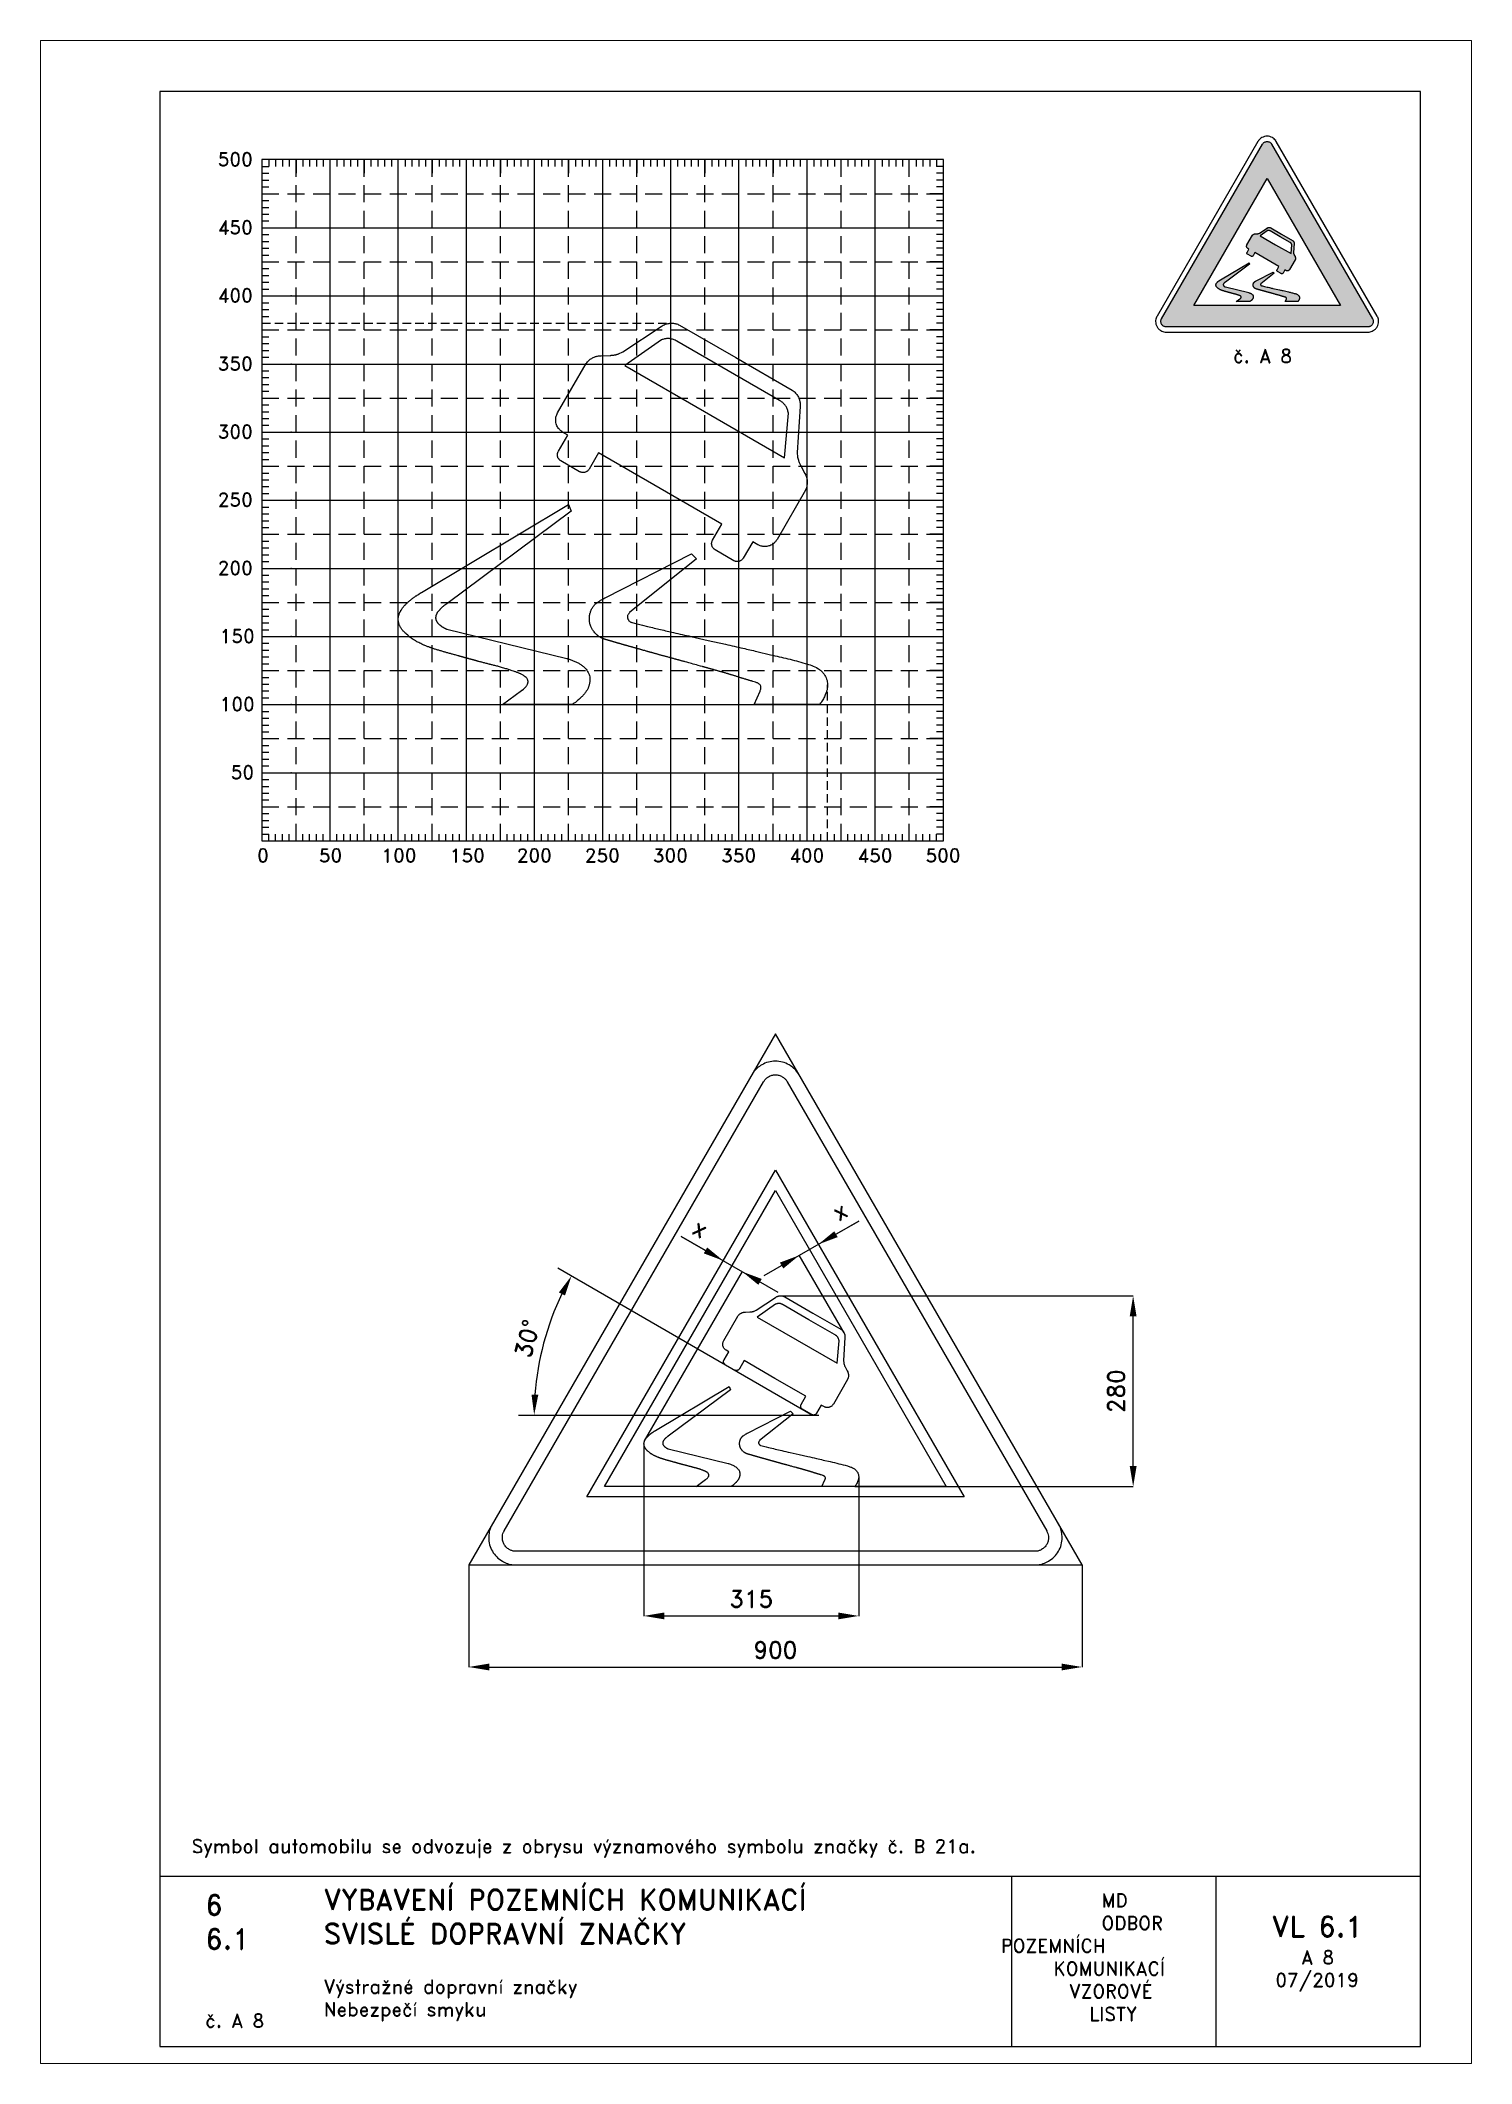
# Paper-space layout 'A 8' of a CAD drawing. Header units: millimetres. Extents: x 0 to 210, y 0 to 297.
# The model-space entities are those that its viewports show. They can reach past a viewport. Long polylines and large blocks are cut down to what shows.
import ezdxf

# ---------------------------------------------------------------- set-up
doc = ezdxf.new("R2010")
doc.units = ezdxf.units.MM
doc.header["$LTSCALE"] = 5
doc.linetypes.add('ČÁRKOVANÁX2', pattern=[1.5, 1, -0.5])
for name, color, linetype in [('Kóty', 2, 'Continuous'), ('Pomocná', 2, 'Continuous'), ('Rozpiska', 7, 'Continuous'), ('Značka', 7, 'Continuous')]:
    doc.layers.add(name, color=color, linetype=linetype)
doc.layers.add('Rámeček', color=6, linetype='Continuous', plot=False)
doc.styles.get("Standard").update_dxf_attribs({"font": 'romand.shx', "height": 25})
doc.dimstyles.get("Standard").update_dxf_attribs({"dimtxt": 25, "dimasz": 30, "dimexe": 0.18, "dimexo": 0.0625, "dimgap": 12.5, "dimtad": 1, "dimdec": 0, "dimzin": 0, "dimdsep": 46, "dimtxsty": 'Standard', "dimcen": 0.09, "dimadec": 0, "dimazin": 0, "dimtfac": 1, "dimtdec": 0, "dimtofl": 0, "dimtmove": 0, "dimatfit": 3, "dimfxl": 1, "dimtolj": 1, "dimtzin": 0, "dimarcsym": 0})

psp = doc.layouts.new('A 8')

# ---------------------------------------------------------------- texts
at = {"layer": 'Pomocná', "char_height": 2, "attachment_point": 1}
for s, insert in [('\\pi1.41968;500', (24.59, 280.57)), ('\\pi1.41968;450', (24.59, 270.57)), ('\\pi1.41968;400', (24.59, 260.57)), ('\\pi1.41968;350', (24.59, 250.57)), ('\\pi1.41968;300', (24.59, 240.57)), ('\\pi1.41968;250', (24.59, 230.57)), ('\\pi1.41968;200', (24.59, 220.57)), ('\\pi1.70539;150', (24.59, 210.57)), ('\\pi1.70539;100', (24.59, 200.57)), ('\\pi3.32444;50', (24.59, 190.57)), ('\\pi2.6146;0', (29.18, 178.35)), ('\\pi1.66222;50', (39.19, 178.35)), ('\\pi0.85269;100', (49.18, 178.35)), ('\\pi0.85269;150', (59.21, 178.35)), ('\\pi0.70984;200', (69.18, 178.35)), ('\\pi0.70984;250', (79.17, 178.35)), ('\\pi0.70984;300', (89.16, 178.35)), ('\\pi0.70984;350', (99.18, 178.35)), ('\\pi0.70984;400', (109.17, 178.35)), ('\\pi0.70984;450', (119.18, 178.35)), ('\\pi0.70984;500', (129.17, 178.35))]:
    psp.add_mtext_dynamic_manual_height_columns(s, width=6.5625, gutter_width=100, heights=[0], dxfattribs=dict(at, insert=insert))
at = {"layer": 'Rozpiska', "color": 7, "attachment_point": 1}
for s, width, heights, insert, char_height in [('{\\C6;č. A 8}', 10.0402, [2.67], (175, 251.69), 2), ('Symbol automobilu se odvozuje z obrysu významového symbolu značky č. B 21a.', 134.0112, [0], (22.18, 32.91), 2), ('6', 149.0422, [0], (24.17, 24.77), 3), ('{\\C6;VYBAVENÍ POZEMNÍCH KOMUNIKACÍ\\P}SVISLÉ DOPRAVNÍ ZNAČKY{\\H1.34524x; }', 149.0422, [0], (41.56, 25.56), 3), ('\\pi14.7414;{\\C6;MD\\P\\pi2.36044;}ODBOR POZEMNÍCH{\\H1.57143x; }\\P\\pi7.69378;KOMUNIKACÍ{\\H1.5x; }\\P\\pi9.97949;{\\C6;VZOROVÉ\\H1.47619x; \\H0.67742x;\\P\\pi12.93187;LISTY\\H1.26984x; }', 33.1018, [0], (140.95, 24.95), 2), ('\\pi1.03113;{\\H1.5x;\\C6;VL 6.1\\P\\pi5.36445;\\H0.66667x;A 8\\H1.66666x; \\H0.6x;\\P\\pi1.5549;07/2019\\H1.80159x; }', 16.0623, [0], (179.66, 21.61), 2), ('6.1', 149.0422, [0], (24.17, 19.78), 3), ('{\\C6;Výstražné dopravní značky\\P}Nebezpečí smyku{\\H1.83333x; }', 149.0422, [0], (41.56, 12.29), 2), ('{\\C6;č. A 8}', 11.9746, [2.67], (24.17, 7.28), 2)]:
    psp.add_mtext_dynamic_manual_height_columns(s, width=width, gutter_width=100, heights=heights, dxfattribs=dict(at, insert=insert, char_height=char_height))

msp = doc.modelspace()

# ---------------------------------------------------------------- texts
at = {"layer": 'Kóty', "char_height": 25, "attachment_point": 5}
for insert, rotation in [((514.9, 519.8), 30.0001), ((310.9, 494.2), 329.9999)]:
    msp.add_mtext('\\A1;x', dxfattribs=dict(at, insert=insert, rotation=rotation))

# ---------------------------------------------------------------- blocks, each defined once
blk = doc.blocks.new('*D0')
at = {"layer": 'Defpoints', "color": 0, "transparency": 16777216}
for p in [(227.8, 177.4), (542.9, 129.6), (542.9, -74.9)]:
    blk.add_point(p, dxfattribs=at)
at = {"layer": 'Kóty', "color": 0, "lineweight": -2, "transparency": 16777216}
for p, q in [((227.8, 177.3), (227.8, -75.1)), ((542.9, 129.5), (542.9, -75.1)), ((257.8, -74.9), (512.9, -74.9))]:
    blk.add_line(p, q, dxfattribs=at)
at = {"layer": 'Kóty', "color": 0, "transparency": 16777216}
for points in [[(257.8, -69.9), (257.8, -79.9), (227.8, -74.9)], [(512.9, -69.9), (512.9, -79.9), (542.9, -74.9)]]:
    blk.add_solid(points, dxfattribs=at)
at = {"layer": 'Kóty', "color": 0, "transparency": 16777216, "insert": (385.4, -49.9), "char_height": 25, "attachment_point": 5}
blk.add_mtext('\\A1;315', dxfattribs=at)
blk = doc.blocks.new('*D1')
at = {"layer": 'Defpoints', "color": 0, "transparency": 16777216}
for p in [(-29.3, 0.1), (870.7, 0.1), (870.7, -149.9)]:
    blk.add_point(p, dxfattribs=at)
at = {"layer": 'Kóty', "color": 0, "lineweight": -2, "transparency": 16777216}
for p, q in [((-29.3, 0), (-29.3, -150.1)), ((870.7, 0), (870.7, -150.1)), ((0.7, -149.9), (840.7, -149.9))]:
    blk.add_line(p, q, dxfattribs=at)
at = {"layer": 'Kóty', "color": 0, "transparency": 16777216}
for points in [[(0.7, -144.9), (0.7, -154.9), (-29.3, -149.9)], [(840.7, -144.9), (840.7, -154.9), (870.7, -149.9)]]:
    blk.add_solid(points, dxfattribs=at)
at = {"layer": 'Kóty', "color": 0, "transparency": 16777216, "insert": (420.7, -124.9), "char_height": 25, "attachment_point": 5}
blk.add_mtext('\\A1;900', dxfattribs=at)
blk = doc.blocks.new('*D2')
at = {"layer": 'Defpoints', "color": 0, "transparency": 16777216}
for p in [(101.2, 435.9), (91.4, 359.7), (43.6, 220), (475.2, 220), (484.6, 220)]:
    blk.add_point(p, dxfattribs=at)
at = {"layer": 'Kóty', "color": 0, "lineweight": -2, "transparency": 16777216}
blk.add_arc((475.2, 220), 408.5, 154.205, 175.7913, dxfattribs=at)
at = {"layer": 'Kóty', "color": 0, "transparency": 16777216}
for points in [[(103, 400.1), (111.9, 395.4), (121.5, 424.3)], [(72.8, 249.8), (62.8, 250.1), (66.7, 220)]]:
    blk.add_solid(points, dxfattribs=at)
at = {"layer": 'Kóty', "color": 0, "transparency": 16777216, "insert": (56.5, 332.2), "char_height": 25, "attachment_point": 5, "rotation": 74.9981}
blk.add_mtext('\\A1;30°', dxfattribs=at)
blk = doc.blocks.new('*D3')
at = {"layer": 'Defpoints', "color": 0, "transparency": 16777216}
for p in [(428, 395), (945.7, 395), (537.1, 115)]:
    blk.add_point(p, dxfattribs=at)
at = {"layer": 'Kóty', "color": 0, "lineweight": -2, "transparency": 16777216}
for p, q in [((428, 395), (945.9, 395)), ((945.7, 145), (945.7, 365)), ((537.2, 115), (945.9, 115))]:
    blk.add_line(p, q, dxfattribs=at)
at = {"layer": 'Kóty', "color": 0, "transparency": 16777216}
for points in [[(940.7, 365), (950.7, 365), (945.7, 395)], [(940.7, 145), (950.7, 145), (945.7, 115)]]:
    blk.add_solid(points, dxfattribs=at)
at = {"layer": 'Kóty', "color": 0, "transparency": 16777216, "insert": (920.7, 255), "char_height": 25, "attachment_point": 5, "rotation": 90}
blk.add_mtext('\\A1;280', dxfattribs=at)

# ---------------------------------------------------------------- dimensions: what is measured, and where the dimension line sits
at = {"layer": 'Kóty'}
dim = msp.add_angular_dim_2l(base=(91.4, 359.7), line1=((43.6, 220), (484.6, 220)), line2=((101.2, 435.9), (475.2, 220)), dimstyle='Standard', dxfattribs=at)
dim.commit()
dim.dimension.update_dxf_attribs({"geometry": '*D2', "text_midpoint": (56.5, 332.2)})
dim = msp.add_linear_dim(base=(945.7, 395), p1=(537.1, 115), p2=(428, 395), angle=90, dimstyle='Standard', dxfattribs=at)
dim.commit()
dim.dimension.update_dxf_attribs({"geometry": '*D3', "text_midpoint": (920.7, 255)})
for base, p1, p2, picture, middle in [((542.9, -74.9), (227.8, 177.4), (542.9, 129.6), '*D0', (385.4, -49.9)), ((870.7, -149.9), (-29.3, 0.1), (870.7, 0.1), '*D1', (420.7, -124.9))]:
    dim = msp.add_linear_dim(base=base, p1=p1, p2=p2, dimstyle='Standard', dxfattribs=at)
    dim.commit()
    dim.dimension.update_dxf_attribs({"geometry": picture, "text_midpoint": middle})

# ---------------------------------------------------------------- linework, layer by layer
at = {"layer": 'Kóty'}
for p, q in [((282.3, 482.3), (424.1, 400.4)), ((318.1, 461.7), (282.3, 482.3)), ((543, 504.8), (403.9, 424.5)), ((509.6, 485.5), (543, 504.8)), ((200.7, 198.3), (344.2, 446.8)), ((521.4, 340.9), (455.7, 454.6)), ((101.2, 435.9), (475.2, 220)), ((228.8, 182), (372.3, 430.6)), ((43.6, 220), (484.6, 220))]:
    msp.add_line(p, q, dxfattribs=at)
for points in [[(507.1, 489.8), (512.1, 481.2), (483.6, 470.5)], [(320.6, 466), (315.6, 457.3), (344.1, 446.7)], [(427.3, 443.8), (432.3, 435.1), (455.8, 454.5)], [(400.7, 419.8), (395.7, 411.1), (372.2, 430.4)]]:
    msp.add_solid(points, dxfattribs=at)
at = {"layer": 'Značka', "color": 6, "linetype": 'ČÁRKOVANÁX2', "ltscale": 2.5}
for points in [[(870.7, 0.1), (420.7, 779.5), (-29.3, 0.1)], [(169.9, 115), (420.7, 549.4), (671.5, 115)]]:
    msp.add_lwpolyline(points, close=True, dxfattribs=at)
at = {"layer": 'Značka', "color": 5}
for points in [[(836.1, 60), (455.4, 719.4), (454.2, 721.2, 0.010748), (453.1, 722.9, 0.055773), (447.5, 729.2, 0.055979), (440.7, 734.1, 0.069561), (431.1, 738.1, 0.069791), (420.7, 739.4, 0.069502), (410.4, 738.1, 0.067732), (400.7, 734.1, 0.055944), (393.9, 729.2, 0.061133), (388.4, 722.9, 0.012257), (387.2, 721.2), (386.1, 719.4), (5.4, 60, 0.003576), (4.4, 58.1, 0.010722), (3.5, 56.3, 0.055711), (0.8, 48.4, 0.055985), (0, 40, 0.069591), (1.3, 29.6, 0.069767), (5.4, 20, 0.069481), (11.7, 11.7, 0.067775), (20, 5.4, 0.055964), (27.6, 1.9, 0.061097), (35.8, 0.2, 0.01224), (37.9, 0.1, 0.004081), (40, 0), (801.4, 0, 0.003581), (803.5, 0.1, 0.010743), (805.6, 0.2, 0.055797), (813.8, 1.9, 0.055991), (821.4, 5.4, 0.069582), (829.8, 11.7, 0.069787), (836.1, 20, 0.069497), (840.1, 29.6, 0.067792), (841.4, 40, 0.055928), (840.6, 48.4, 0.060939), (838, 56.3), (837.1, 58.1), (836.1, 60)], [(475.6, 369.8), (516.9, 345.9, -0.010157), (518.3, 344.9, -0.030861), (519.5, 343.7, -0.0315), (520.4, 342.6, -0.027661), (521.1, 341.4, -0.026067), (521.8, 340.1, -0.026227), (522.3, 338.8, -0.022825), (522.6, 337.7, -0.026719), (522.7, 336.6, -0.027436), (522.8, 335.2), (522.8, 333.8), (520.7, 300.1), (520.9, 296.6), (521.1, 295.9), (521.3, 295.1), (521.5, 294.5), (521.7, 294), (521.9, 293.4), (522.1, 292.8), (522.3, 292.3), (522.5, 291.9), (522.8, 291.3), (523.1, 290.8), (526.2, 284.8), (526.8, 283.4, -0.028274), (527.4, 281.9, -0.028928), (527.7, 280.7, -0.025407), (527.9, 279.4, -0.023907), (528, 278.2, -0.024007), (527.9, 276.9), (527.8, 275.9), (527.6, 274.9, -0.024948), (527.2, 273.6), (526.7, 272.4), (505.8, 236.2, -0.015019), (504.6, 234.6, -0.046236), (503.3, 233.2, -0.0459), (502, 232.4, -0.039893), (500.5, 231.7, -0.03783), (499, 231.3, -0.038005), (497.4, 231.1, -0.033097), (496.2, 231, -0.038813), (494.9, 231.2, -0.040796), (493.3, 231.7, -0.013345), (491.8, 232.3), (488, 234.6), (481.1, 222.6), (480.9, 222.2), (480.6, 221.8), (480.3, 221.5), (480, 221.2), (479.7, 221), (479.4, 220.8), (479.1, 220.6), (478.8, 220.5), (478.4, 220.3), (478, 220.2), (477.5, 220.1, -0.022976), (477.1, 220, -0.023773), (476.7, 220, -0.02082), (476.2, 220, -0.019475), (475.8, 220, -0.019568), (475.4, 220.1), (475.1, 220.2), (474.8, 220.3), (474.5, 220.5), (474.1, 220.7), (460.3, 228.6), (459.6, 229.2, -0.045822), (458.9, 229.9, -0.045512), (458.5, 230.6, -0.039615), (458.1, 231.3, -0.037575), (457.9, 232.1, -0.037758), (457.8, 232.9), (457.9, 233.5, -0.038793), (458, 234.1, -0.040701), (458.2, 234.9), (458.5, 235.7), (465.4, 247.6), (420.1, 273.7), (374.9, 299.9), (368, 288, -0.014967), (367.4, 287.2, -0.045912), (366.7, 286.5, -0.045588), (366, 286, -0.039619), (365.3, 285.7, -0.037551), (364.6, 285.5, -0.037705), (363.8, 285.4, -0.032796), (363.1, 285.4, -0.038552), (362.5, 285.4, -0.040466), (361.7, 285.7, -0.013252), (360.9, 286), (347.2, 293.9), (346.8, 294.2, -0.023079), (346.4, 294.5, -0.023637), (346.1, 294.8, -0.020369), (345.8, 295.1, -0.034989), (345.4, 295.7, -0.038402), (345.1, 296.3, -0.022017), (344.9, 296.7, -0.020892), (344.8, 297.1, -0.024603), (344.7, 297.6, -0.025337), (344.7, 298, -0.0211), (344.7, 298.4, -0.020994), (344.7, 298.9, -0.02051), (344.7, 299.3, -0.019758), (344.8, 299.6), (344.9, 300, -0.020079), (345, 300.3, -0.020463), (345.2, 300.6), (345.4, 301), (352.3, 312.9), (348.5, 315.1, -0.014982), (346.9, 316.3, -0.046102), (345.5, 317.7, -0.045772), (344.7, 319, -0.039865), (344, 320.5, -0.037854), (343.6, 322, -0.038079), (343.4, 323.6, -0.033197), (343.4, 324.8, -0.039016), (343.6, 326.1, -0.040969), (344.1, 327.7, -0.01341), (344.8, 329.2), (365.7, 365.4, -0.009361), (366.7, 366.6, -0.028327), (367.8, 367.7, -0.029045), (368.7, 368.5, -0.025461), (369.8, 369.2, -0.023931), (371, 369.8, -0.024057), (372.1, 370.3, -0.020987), (373.1, 370.6, -0.024448), (374.1, 370.8, -0.024974), (375.4, 371, -0.008258), (376.7, 371.1), (383.4, 371.4, 0.002945), (384.2, 371.5, 0.008764), (384.9, 371.5, 0.009073), (385.5, 371.6, 0.007977), (386.1, 371.7, 0.00753), (386.8, 371.8, 0.007567), (387.4, 371.9, 0.006544), (387.9, 372, 0.007572), (388.3, 372.1, 0.007609), (388.9, 372.3, 0.00255), (389.5, 372.5), (392.7, 374), (420.8, 392.7, -0.010208), (422.3, 393.5, -0.030972), (423.8, 394.2, -0.03164), (425.2, 394.7, -0.027673), (426.6, 394.9, -0.026031), (428, 395, -0.026196), (429.4, 395, -0.022835), (430.5, 394.9, -0.026699), (431.6, 394.6, -0.027343), (432.9, 394.2, -0.009035), (434.3, 393.7), (475.6, 369.8)], [(452.7, 330.1), (511.2, 296.3), (514.2, 328.9), (513.9, 330.3, 0.028426), (513.5, 331.7, 0.029159), (513, 332.8, 0.02568), (512.4, 333.8, 0.024112), (511.8, 334.8, 0.024228), (511, 335.7, 0.021186), (510.3, 336.4, 0.024737), (509.6, 337, 0.025264), (508.6, 337.7), (507.6, 338.3), (470, 360), (432.3, 381.8, 0.00941), (431.1, 382.4, 0.02853), (429.7, 383, 0.029254), (428.6, 383.4, 0.025622), (427.5, 383.6, 0.02412), (426.3, 383.7, 0.024298), (425.1, 383.7, 0.021244), (424.2, 383.6, 0.024735), (423.2, 383.5, 0.025271), (422.1, 383.1, 0.008373), (420.9, 382.7), (394.1, 363.9), (452.7, 330.1)], [(304.4, 115), (318.3, 125.3), (318.6, 125.5), (318.9, 125.7, 0.025335), (320.4, 126.9, 0.043976), (321.7, 128.3, 0.029854), (322.2, 129.1, 0.037775), (322.7, 129.9, 0.032981), (322.9, 130.6, 0.040056), (323.1, 131.2, 0.040971), (323.1, 131.8, 0.043371), (323, 132.5, 0.042921), (322.9, 133.1, 0.037918), (322.6, 133.7, 0.043559), (322.2, 134.4, 0.034704), (321.6, 135), (321.1, 135.4), (320.6, 135.9, 0.025466), (319.5, 136.5, 0.022029), (318.4, 137.1), (318.1, 137.3), (317.8, 137.4), (317.8, 137.5), (317.7, 137.5), (317.6, 137.5), (317.4, 137.6), (317.1, 137.8), (316.7, 137.9), (316.3, 138.1), (315.8, 138.3), (315.4, 138.5), (314.9, 138.7), (314.5, 138.8), (314.1, 139), (313.7, 139.1), (313.2, 139.3), (312.4, 139.6), (311.5, 139.9), (310.8, 140.1), (310.1, 140.4), (309.4, 140.6), (308.7, 140.8), (308.1, 141), (307.6, 141.2), (306.9, 141.4), (306.1, 141.6), (305.3, 141.8), (304.4, 142.1), (303.6, 142.3), (302.9, 142.5), (302.2, 142.7), (301.4, 142.9), (300.8, 143.1), (300.2, 143.2), (299.5, 143.4), (298.8, 143.6), (298.1, 143.8), (297.4, 144), (296.9, 144.1), (296.3, 144.3), (295.7, 144.4), (295.2, 144.6), (294.7, 144.7), (294.3, 144.8), (293.7, 144.9), (293.1, 145.1), (292.4, 145.3), (291.7, 145.5), (291.1, 145.6), (290.5, 145.8), (289.8, 145.9), (289.2, 146.1), (288.7, 146.2), (288.3, 146.3), (287.6, 146.5), (287, 146.7), (286.6, 146.8), (286.2, 146.9), (285.8, 147), (285.4, 147.1), (285.1, 147.2), (284.7, 147.3), (284.4, 147.4), (284.1, 147.4), (283.8, 147.5), (283.4, 147.6), (283, 147.7), (282.7, 147.8), (282.4, 147.9), (282.1, 148), (281.8, 148.1), (281.5, 148.2), (281.2, 148.2), (281, 148.3), (280.7, 148.4), (280.4, 148.5), (280, 148.6), (279.6, 148.7), (279.3, 148.7), (279, 148.8), (278.7, 148.9), (278.4, 149), (278.2, 149.1), (277.9, 149.1), (277.6, 149.2), (277.3, 149.3), (277, 149.4), (276.8, 149.5), (276.5, 149.5), (276.3, 149.6), (276, 149.7), (275.8, 149.7), (275.6, 149.8), (275.4, 149.8), (275.2, 149.9), (274.9, 150), (274.6, 150.1), (274.2, 150.2), (273.9, 150.3), (273.6, 150.3), (273.3, 150.4), (273, 150.5), (272.7, 150.6), (272.5, 150.7), (272.2, 150.7), (271.9, 150.8), (271.1, 151), (270.4, 151.3), (269.7, 151.4), (269.1, 151.6), (268.4, 151.8), (267.8, 152), (267.2, 152.1), (266.7, 152.3), (266.1, 152.4), (265.4, 152.6), (264.8, 152.8), (264.1, 153), (263.6, 153.1), (263, 153.3), (262.5, 153.4), (261.9, 153.6), (261.5, 153.7), (261.1, 153.8), (260.5, 154), (260, 154.1), (259.3, 154.3), (258.6, 154.5), (258.1, 154.7), (257.6, 154.9), (257, 155), (256.5, 155.2), (256, 155.3), (255.6, 155.5), (255.1, 155.6), (254.5, 155.8), (254, 156), (253.5, 156.1), (253.1, 156.3), (252.6, 156.4), (252.2, 156.6), (251.8, 156.7), (251.4, 156.9), (251.1, 157), (250.7, 157.1), (250.2, 157.3), (249.6, 157.5), (249, 157.8), (248.5, 158), (248, 158.2), (247.5, 158.4), (246.9, 158.6), (246.5, 158.8), (246.1, 159), (245.6, 159.2), (245.1, 159.4, -0.006414), (243.6, 160.1, -0.008507), (242.2, 160.8, -0.007987), (241, 161.5, -0.008014), (239.8, 162.2, -0.008195), (238.7, 162.9, -0.008511), (237.6, 163.7, -0.007678), (236.7, 164.3, -0.009203), (235.8, 165, -0.009991), (234.8, 165.8), (233.8, 166.7), (233.3, 167.2), (232.7, 167.7), (232.3, 168.1), (231.9, 168.6), (231.5, 169), (231.1, 169.5), (230.8, 169.8), (230.5, 170.2), (230.2, 170.7), (229.9, 171.2), (229.6, 171.6), (229.4, 172), (229.2, 172.4), (229, 172.8), (228.8, 173.2), (228.6, 173.5), (228.5, 173.8), (228.4, 174.2), (228.3, 174.5), (228.2, 174.9), (228.1, 175.4), (228, 175.8), (227.9, 176.2), (227.9, 176.6), (227.9, 177), (227.8, 177.4), (227.8, 177.7), (227.8, 178), (227.9, 178.4), (227.9, 178.7), (228, 179.2), (228, 179.7), (228.1, 180.1), (228.2, 180.4), (228.3, 180.8), (228.4, 181.2), (228.5, 181.5), (228.7, 181.8), (228.8, 182.2), (229, 182.5, -0.008739), (229.3, 183.1, -0.011372), (229.6, 183.7, -0.009844), (229.8, 184.2), (230.1, 184.7), (230.4, 185.1), (230.8, 185.6), (231, 185.9), (231.3, 186.3), (231.6, 186.7), (232, 187.2), (232.4, 187.7, -0.006221), (232.9, 188.1), (233.3, 188.5), (233.6, 188.9), (234, 189.3), (234.4, 189.7), (234.8, 190), (235.1, 190.3), (235.5, 190.7), (235.9, 191, -0.00415), (236.7, 191.7, -0.005428), (237.5, 192.3, -0.004783), (238.2, 192.9, -0.004173), (238.9, 193.4, -0.0038), (239.6, 193.9, -0.003724), (240.3, 194.4, -0.003052), (240.9, 194.8, -0.003291), (241.4, 195.2, -0.003381), (242.1, 195.6), (242.9, 196.1), (243.1, 196.2), (243.3, 196.4), (243.5, 196.5), (243.7, 196.6), (243.9, 196.7), (244.1, 196.9), (244.2, 197), (244.4, 197), (244.5, 197.1), (244.7, 197.2), (244.7, 197.3), (244.8, 197.3), (352.7, 261.9), (354.7, 257), (263.5, 189), (263.4, 189), (263.3, 188.9), (263.2, 188.8), (263.1, 188.8), (263, 188.7), (262.9, 188.6), (262.9, 188.6), (262.8, 188.5), (262.7, 188.5), (262.6, 188.4), (262, 188), (261.4, 187.5), (260.9, 187.1), (260.4, 186.7), (259.9, 186.3), (259.4, 185.9), (259, 185.5), (258.7, 185.1, 0.009046), (258.2, 184.7), (257.8, 184.2), (257.5, 183.9), (257.3, 183.6), (257.1, 183.3), (256.9, 183), (256.7, 182.8), (256.5, 182.5), (256.4, 182.3), (256.2, 182), (256.1, 181.7), (255.9, 181.4), (255.8, 181.2), (255.8, 181), (255.7, 180.8), (255.6, 180.6), (255.6, 180.4), (255.5, 180.2), (255.5, 180.1), (255.4, 179.9), (255.4, 179.7), (255.4, 179.5), (255.3, 179.3), (255.3, 179.1), (255.3, 178.9), (255.3, 178.7), (255.3, 178.5), (255.3, 178.3), (255.3, 178.2), (255.3, 178), (255.4, 177.8), (255.4, 177.7), (255.5, 177.4), (255.5, 177.2), (255.6, 177), (255.7, 176.8), (255.7, 176.6), (255.8, 176.5), (255.9, 176.3), (256, 176.2), (256.1, 176), (256.2, 175.8), (256.3, 175.6), (256.5, 175.3), (256.7, 175.1), (256.9, 174.8), (257.1, 174.6), (257.3, 174.4), (257.4, 174.3), (257.6, 174.1), (257.8, 173.9), (258, 173.7), (258.2, 173.5), (258.4, 173.4), (258.6, 173.2), (258.8, 173.1), (259, 172.9), (259.2, 172.8), (259.3, 172.7), (259.5, 172.6), (259.7, 172.5), (259.8, 172.3), (260.2, 172.1), (260.5, 171.9), (260.7, 171.8), (261, 171.6), (261.3, 171.5), (261.5, 171.3), (261.7, 171.2), (262, 171.1), (262.2, 171), (262.5, 170.8), (262.6, 170.8), (262.8, 170.7), (262.9, 170.7), (263, 170.6), (263.1, 170.6), (263.2, 170.5), (263.3, 170.5), (263.3, 170.4), (263.4, 170.4), (263.5, 170.3), (351.5, 148.9), (351.8, 148.8), (352.1, 148.7, -0.016218), (354.6, 147.9, -0.017818), (356.9, 147, -0.020044), (359.2, 145.9, -0.02322), (361.4, 144.7, -0.027666), (363.4, 143.2, -0.035444), (365.1, 141.6, -0.033515), (366.3, 140.2, -0.041092), (367.3, 138.6, -0.055224), (368.2, 136.5, -0.058349), (368.5, 134.2), (368.5, 133.8), (368.5, 133.4), (368.5, 133.1), (368.5, 132.7), (368.5, 132.4), (368.5, 132), (368.4, 131.7), (368.4, 131.4), (368.3, 131.1), (368.3, 130.7), (368.2, 130.2), (368.1, 129.7), (368, 129.3), (367.8, 128.9), (367.7, 128.4), (367.5, 128), (367.4, 127.7), (367.3, 127.4), (367.1, 127), (366.9, 126.6), (366.6, 126.1), (366.4, 125.6), (366.1, 125.2), (365.9, 124.8), (365.6, 124.4), (365.3, 124), (365.1, 123.7), (364.9, 123.4), (364.6, 123), (364.3, 122.6), (363.9, 122.2), (363.6, 121.9), (363.3, 121.5), (363, 121.2), (362.7, 120.9), (362.4, 120.6), (362.2, 120.4), (361.9, 120.2), (361.6, 119.9), (361.3, 119.6), (360.7, 119), (360.1, 118.4), (359.5, 118), (359, 117.5), (358.5, 117.1), (357.9, 116.7), (357.5, 116.3), (357, 116), (356.3, 115.5), (355.6, 115), (304.4, 115)], [(489, 115), (493.4, 124.8), (493.5, 125), (493.6, 125.3), (493.9, 126.3, 0.051109), (494, 127.3), (494, 128), (493.8, 128.6), (493.7, 129), (493.4, 129.4), (493.1, 129.8), (492.8, 130.1), (492.3, 130.5), (491.8, 130.7, 0.024743), (491, 131.1), (490.2, 131.4), (489.1, 131.7), (488, 132.1), (487.8, 132.1), (487.6, 132.2), (487.5, 132.2), (487.5, 132.2), (487.4, 132.2), (487.3, 132.3), (487.1, 132.3), (487, 132.3), (486.9, 132.4), (486.8, 132.4), (486.7, 132.4), (486.5, 132.5), (486.4, 132.5), (486.3, 132.6), (485.9, 132.7), (485.5, 132.8), (485.1, 132.9), (484.8, 133), (484.4, 133.1), (484.1, 133.2), (483.8, 133.3), (483.6, 133.4), (483.2, 133.5), (482.9, 133.6), (482.3, 133.8), (481.7, 133.9), (481.3, 134.1), (480.8, 134.2), (480.3, 134.4), (479.8, 134.5), (479.5, 134.6), (479.1, 134.8), (478.6, 134.9), (478.1, 135.1), (477.6, 135.2), (477, 135.4), (476.5, 135.6), (476, 135.7), (475.5, 135.9), (475, 136), (474.6, 136.1), (474.3, 136.3), (473.8, 136.4), (473.3, 136.6), (472.8, 136.7), (472.3, 136.9), (472, 137), (471.6, 137.1), (471.2, 137.2), (470.8, 137.3), (470.5, 137.4), (470.2, 137.5), (469.8, 137.6), (469.4, 137.7), (468.8, 137.9), (468.3, 138.1), (467.8, 138.2), (467.3, 138.4), (466.8, 138.5), (466.4, 138.6), (466, 138.7), (465.6, 138.9), (465.1, 139), (464.7, 139.1), (464.2, 139.3), (463.7, 139.4), (463.3, 139.5), (462.9, 139.6), (462.5, 139.7), (462.1, 139.9), (461.7, 139.9), (461.4, 140), (461, 140.1), (460.6, 140.3), (460.2, 140.4), (459.8, 140.5), (459.4, 140.6), (459.1, 140.7), (458.8, 140.8), (458.4, 140.9), (458.1, 140.9), (457.9, 141), (457.5, 141.1), (457.2, 141.2), (456.8, 141.3), (456.4, 141.4), (456, 141.5), (455.7, 141.6), (455.4, 141.7), (455, 141.8), (454.8, 141.9), (454.5, 142), (454.1, 142.1), (453.8, 142.2), (453.5, 142.2), (453.2, 142.3), (452.9, 142.4), (452.6, 142.5), (452.3, 142.6), (452.1, 142.6), (451.9, 142.7), (451.6, 142.8), (451.4, 142.8), (451.1, 142.9), (449.6, 143.3), (448.1, 143.7), (446.8, 144.1), (445.5, 144.4), (444.3, 144.8), (443, 145.1), (442, 145.4), (441, 145.7), (439.7, 146), (438.4, 146.4), (437.9, 146.5), (437.4, 146.7), (437, 146.8), (436.6, 146.9), (436.2, 147), (435.7, 147.1), (435.4, 147.2), (435.1, 147.3), (434.6, 147.4), (434.2, 147.6), (433.8, 147.7), (433.4, 147.8), (433.1, 147.9), (432.7, 148), (432.4, 148.1), (432.1, 148.1), (431.8, 148.2), (431.5, 148.3), (431.2, 148.4), (430.8, 148.5), (430.3, 148.6), (429.8, 148.8), (429.4, 148.9), (429, 149), (428.6, 149.1), (428.2, 149.2), (427.8, 149.3), (427.5, 149.4), (427.1, 149.5), (426.6, 149.6), (426, 149.8), (425.4, 150), (424.9, 150.1), (424.4, 150.3), (423.9, 150.4), (423.4, 150.5), (423, 150.6), (422.6, 150.8), (422.1, 150.9), (421.6, 151), (421.1, 151.2), (420.5, 151.3), (420.1, 151.4), (419.7, 151.5), (419.3, 151.7), (418.9, 151.8), (418.5, 151.9), (418.2, 152), (417.8, 152.1), (417.3, 152.2), (416.8, 152.3), (416.3, 152.5), (415.9, 152.6), (415.5, 152.7), (415.1, 152.8), (414.6, 152.9), (414.3, 153), (414, 153.1), (413.5, 153.3), (413.1, 153.4), (412.7, 153.5), (412.3, 153.6), (412, 153.7), (411.6, 153.8), (411.3, 153.9), (410.9, 154), (410.7, 154), (410.4, 154.1), (410.1, 154.2), (409.7, 154.3), (409.2, 154.5), (408.7, 154.6), (408.3, 154.7), (407.9, 154.8), (407.4, 154.9), (407, 155.1), (406.7, 155.2), (406.3, 155.3), (405.9, 155.4), (405.5, 155.5), (405, 155.6), (404.6, 155.7), (404.2, 155.9), (403.8, 156), (403.4, 156.1), (403, 156.2), (402.7, 156.3), (402.4, 156.4), (402, 156.5), (401.7, 156.6), (401.3, 156.7), (400.9, 156.8), (400.6, 156.9), (400.2, 157), (399.9, 157.1), (399.6, 157.1), (399.3, 157.2), (399.1, 157.3), (398.8, 157.4), (398.4, 157.5), (398.1, 157.6), (397.7, 157.7), (397.4, 157.8), (397, 157.9), (396.7, 158), (396.4, 158.1), (396.1, 158.1), (395.9, 158.2), (395.6, 158.3), (395.2, 158.4), (394.9, 158.5), (394.6, 158.6), (394.4, 158.6), (394.1, 158.7), (393.9, 158.8), (393.6, 158.8), (393.4, 158.9), (393.2, 159), (392.9, 159), (392.7, 159.1), (392.3, 159.2), (391.9, 159.3), (391.6, 159.4), (391.3, 159.5), (390.9, 159.6), (390.6, 159.7), (390.4, 159.8), (390.1, 159.8), (389.8, 159.9), (389.5, 160), (389.3, 160.1), (389.1, 160.1), (388.9, 160.2), (388.8, 160.2), (388.6, 160.3), (388.5, 160.3), (388.3, 160.3), (388.2, 160.4), (388.1, 160.4), (387.9, 160.5), (387.8, 160.5), (387.6, 160.6), (387.5, 160.6), (387.3, 160.6), (387.2, 160.7), (387.1, 160.7), (387, 160.7), (386.9, 160.8), (386.7, 160.8), (386.6, 160.8), (386.5, 160.9), (386.3, 160.9), (386.2, 161), (386, 161), (385.9, 161), (385.8, 161.1), (385.7, 161.1), (385.6, 161.1), (385.4, 161.2), (385.3, 161.2), (385.2, 161.3), (385.1, 161.3), (385, 161.3), (384.9, 161.4), (384.8, 161.4), (384.7, 161.4), (384.6, 161.4), (384.5, 161.5), (384.4, 161.5), (384.3, 161.5), (384.1, 161.6), (384, 161.6), (383.8, 161.6), (383.7, 161.7), (383.6, 161.7), (383.5, 161.8), (383.3, 161.8), (383.2, 161.8), (383.1, 161.9), (383, 161.9), (382.9, 161.9), (382.8, 162), (382.7, 162), (382.6, 162), (382.6, 162), (382.5, 162), (382.4, 162.1), (382.4, 162.1), (382.3, 162.1), (382.2, 162.1), (382.1, 162.1), (382, 162.2), (382, 162.2), (381.9, 162.2), (381.9, 162.2), (381.8, 162.2), (381.7, 162.3), (381.7, 162.3), (381.6, 162.3), (381.6, 162.3), (381.5, 162.3), (381.4, 162.4), (381.3, 162.4), (381.3, 162.4), (381.2, 162.4), (381.1, 162.4), (381.1, 162.4), (381, 162.5), (381, 162.5), (380.9, 162.5), (380.8, 162.5), (380.8, 162.5), (380.7, 162.6), (380.7, 162.6), (380.6, 162.6), (380.6, 162.6), (380.5, 162.6), (380.5, 162.6), (380.4, 162.6), (380.4, 162.7), (380.3, 162.7), (380.2, 162.7), (380.2, 162.7), (380.1, 162.7), (380.1, 162.7), (380, 162.8), (380, 162.8), (379.9, 162.8), (379.9, 162.8), (379.8, 162.8), (379.7, 162.8), (379.7, 162.9), (379.6, 162.9), (379.5, 162.9), (379.4, 162.9), (379.3, 163), (379.2, 163), (379, 163.1), (378.9, 163.1), (378.8, 163.2), (378.7, 163.2), (378.6, 163.2), (378.4, 163.3), (378.2, 163.4), (377.9, 163.5), (377.6, 163.6), (377.4, 163.8), (377.2, 163.9), (376.9, 164), (376.7, 164.1), (376.6, 164.2), (376.3, 164.3), (376.1, 164.4), (375.6, 164.7), (375.2, 165), (374.8, 165.3), (374.4, 165.5), (374.1, 165.8), (373.7, 166.1), (373.5, 166.3), (373.2, 166.6), (372.9, 166.9), (372.6, 167.2), (372, 167.8), (371.6, 168.3), (371.2, 168.8), (370.8, 169.3), (370.5, 169.9), (370.2, 170.4), (369.9, 170.8), (369.7, 171.3), (369.5, 171.8), (369.2, 172.4), (369, 173.1), (368.7, 173.8), (368.6, 174.4), (368.4, 175), (368.3, 175.6), (368.2, 176.2), (368.2, 176.7), (368.2, 177.2), (368.1, 177.8), (368.1, 178.4), (368.2, 179.1), (368.2, 179.9), (368.3, 180.5), (368.4, 181.1), (368.5, 181.7), (368.7, 182.3), (368.8, 182.7), (369, 183.2), (369.2, 183.8), (369.4, 184.3), (369.7, 185), (370, 185.6), (370.3, 186.1), (370.6, 186.5), (370.9, 187), (371.3, 187.5), (371.6, 187.8), (371.9, 188.2), (372.2, 188.6), (372.6, 189, -0.035911), (373.5, 189.6), (374.3, 190.2), (375, 190.7), (375.6, 191.1), (376.3, 191.5), (377, 191.9), (377.6, 192.3), (378.1, 192.6), (378.8, 192.9), (379.4, 193.2), (379.6, 193.3), (379.7, 193.4), (443.1, 225.6), (446.8, 221.9), (397.6, 182.5), (397.5, 182.4), (397.4, 182.2, 0.041692), (396.8, 181.5, 0.057809), (396.3, 180.7, 0.046176), (396.1, 180.1, 0.048079), (396.1, 179.4, 0.045001), (396.1, 178.8, 0.043755), (396.2, 178.2, 0.041113), (396.4, 177.7), (396.7, 177.2, 0.039358), (397.2, 176.6, 0.037072), (397.7, 176.1), (398.1, 175.9), (398.4, 175.6), (398.8, 175.4), (399.2, 175.3), (399.3, 175.2), (399.4, 175.2), (401.3, 174.7), (403.2, 174.2), (407, 173.3), (410.8, 172.4, 0.001523), (420.4, 170.1, 0.001165), (429.9, 167.9, 0.00108), (442.6, 165), (455.4, 162.1), (468.1, 159.3, -0.001629), (480.8, 156.4, -0.001053), (491, 154), (501.1, 151.6, -0.002751), (513.8, 148.6, -0.011303), (526.4, 145.3, -0.021071), (531.3, 143.7, -0.052572), (535.8, 141.5, -0.037097), (537.9, 140, -0.042437), (539.7, 138.1, -0.036894), (540.9, 136.5, -0.040902), (541.9, 134.7, -0.040966), (542.5, 132.8, -0.039029), (542.8, 130.8, -0.044595), (542.9, 128.4, -0.03864), (542.5, 125.9, -0.026237), (542, 124), (541.3, 122.2, -0.027868), (539.8, 119.2, -0.024514), (538.1, 116.4), (537.6, 115.7), (537.1, 115), (489, 115)]]:
    msp.add_lwpolyline(points, format="xyb", dxfattribs=at)
at = {"layer": 'Značka', "color": 1}
msp.add_lwpolyline([(801.4, 20), (40, 20, -0.003586), (39, 20, -0.010756), (37.9, 20.1, -0.05582), (33.8, 20.9, -0.05597), (30, 22.7, -0.06955), (25.8, 25.8, -0.069786), (22.7, 30, -0.069503), (20.7, 34.8, -0.067814), (20, 40, -0.055933), (20.4, 44.2, -0.060881), (21.7, 48.1, -0.012187), (22.2, 49.1, -0.00406), (22.7, 50), (403.4, 709.4), (404, 710.3), (404.5, 711.2, -0.055851), (407.3, 714.3, -0.05603), (410.7, 716.7, -0.069574), (415.5, 718.8, -0.069723), (420.7, 719.4, -0.069439), (425.9, 718.8, -0.067755), (430.7, 716.7, -0.055971), (434.1, 714.3, -0.061159), (436.9, 711.2), (437.5, 710.3), (438, 709.4), (818.8, 50), (819.2, 49.1), (819.7, 48.1, -0.055637), (821, 44.2, -0.055928), (821.4, 40, -0.069571), (820.8, 34.8, -0.069825), (818.8, 30, -0.069532), (815.6, 25.8, -0.067733), (811.4, 22.7, -0.055923), (807.6, 20.9, -0.061121), (803.5, 20.1, -0.012253), (802.5, 20, -0.004086), (801.4, 20)], format="xyb", dxfattribs=at)
msp.add_lwpolyline([(143.9, 100), (420.7, 579.4), (697.5, 100), (143.9, 100)], dxfattribs=at)

msp.set_redraw_order([(e.dxf.handle, doc.entitydb.next_handle()) for e in msp.query("TEXT MTEXT ATTDEF DIMENSION ARC_DIMENSION")])  # texts and dimensions are drawn at this point

# ---------------------------------------------------------------- hatches: boundary and pattern name
at = {"layer": 'Značka'}
h = psp.add_hatch(color=10, dxfattribs=at)
h.dxf.hatch_style = 1
h.paths.add_polyline_path([(169.24, 258.08), (180, 276.72), (190.76, 258.08)], flags=16)
edge = h.paths.add_edge_path()
edge.add_line((194.81, 254.96), (165.19, 254.96))
edge.add_arc((165.28, 257.8), 2.84, 267.4279, 268.2497, ccw=False)
edge.add_arc((165.2, 255.91), 0.947, 264.9636, 267.4286, ccw=False)
edge.add_arc((165.18, 255.69), 0.729, 252.0002, 264.7801, ccw=False)
edge.add_arc((165.18, 255.7), 0.731, 239.2368, 252.0508, ccw=False)
edge.add_arc((165.16, 255.71), 0.734, 224.9741, 240.8881, ccw=False)
edge.add_arc((165.16, 255.71), 0.732, 209.0808, 225.0485, ccw=False)
edge.add_arc((165.15, 255.73), 0.734, 194.8816, 210.7849, ccw=False)
edge.add_arc((165.17, 255.73), 0.753, 179.4178, 194.9358, ccw=False)
edge.add_arc((165.15, 255.76), 0.733, 168.2202, 181.0258, ccw=False)
edge.add_arc((165.09, 255.77), 0.668, 154.3449, 168.2807, ccw=False)
edge.add_arc((165.24, 255.71), 0.836, 152.5643, 155.3573, ccw=False)
edge.add_arc((166.73, 254.94), 2.51, 151.6364, 152.5668, ccw=False)
edge.add_line((164.52, 256.13), (179.33, 281.78))
edge.add_line((179.33, 281.78), (179.35, 281.81))
edge.add_line((179.35, 281.81), (179.37, 281.84))
edge.add_arc((179.97, 281.42), 0.728, 132.0175, 144.8044, ccw=False)
edge.add_arc((179.97, 281.42), 0.731, 119.2221, 132.0499, ccw=False)
edge.add_arc((179.99, 281.43), 0.734, 104.9611, 120.8806, ccw=False)
edge.add_arc((179.99, 281.43), 0.732, 89.0816, 105.0351, ccw=False)
edge.add_arc((180.01, 281.43), 0.734, 74.8911, 90.7799, ccw=False)
edge.add_arc((180.01, 281.41), 0.754, 59.4433, 74.9479, ccw=False)
edge.add_arc((180.03, 281.42), 0.733, 48.2326, 61.0468, ccw=False)
edge.add_arc((180.08, 281.47), 0.665, 34.2949, 48.2941, ccw=False)
edge.add_line((180.63, 281.84), (180.65, 281.81))
edge.add_line((180.65, 281.81), (180.67, 281.78))
edge.add_line((180.67, 281.78), (195.48, 256.13))
edge.add_line((195.48, 256.13), (195.5, 256.1))
edge.add_line((195.5, 256.1), (195.52, 256.06))
edge.add_arc((194.85, 255.75), 0.731, 12.0134, 24.7513, ccw=False)
edge.add_arc((194.85, 255.75), 0.732, -0.7539, 12.0504, ccw=False)
edge.add_arc((194.85, 255.73), 0.734, -15.0136, 0.9053, ccw=False)
edge.add_arc((194.85, 255.73), 0.731, 329.0775, 345.0543, ccw=False)
edge.add_arc((194.84, 255.71), 0.733, 314.8753, 330.7852, ccw=False)
edge.add_arc((194.82, 255.73), 0.754, 299.4286, 314.9281, ccw=False)
edge.add_arc((194.82, 255.7), 0.733, 288.2355, 301.0387, ccw=False)
edge.add_arc((194.84, 255.63), 0.665, 274.3079, 288.2985, ccw=False)
edge.add_arc((194.81, 255.8), 0.831, 272.5156, 275.3236, ccw=False)
edge.add_arc((194.74, 257.45), 2.49, 271.5795, 272.516, ccw=False)
h = psp.add_hatch(color=249, dxfattribs=at)
h.dxf.hatch_style = 1
edge = h.paths.add_edge_path(flags=16)
edge.add_line((181.24, 267.02), (183.52, 265.71))
edge.add_line((183.52, 265.71), (183.63, 266.98))
edge.add_line((183.63, 266.98), (183.62, 267.03))
edge.add_arc((183.14, 266.93), 0.49, 12.6449, 19.1579)
edge.add_arc((183.24, 266.95), 0.394, 19.6158, 26.2966)
edge.add_arc((183.19, 266.93), 0.448, 26.2678, 32.152)
edge.add_arc((183.16, 266.92), 0.475, 31.6559, 37.1808)
edge.add_arc((183.16, 266.92), 0.473, 37.2291, 42.7807)
edge.add_arc((183.19, 266.95), 0.435, 42.1881, 47.0428)
edge.add_arc((183.23, 267), 0.372, 47.0114, 52.6795)
edge.add_arc((183.18, 266.93), 0.461, 52.5527, 58.3416)
edge.add_line((183.42, 267.32), (183.38, 267.34))
edge.add_line((183.38, 267.34), (181.92, 268.19))
edge.add_line((181.92, 268.19), (180.45, 269.03))
edge.add_arc((179.72, 267.74), 1.49, 60.505, 62.6616)
edge.add_arc((180.18, 268.63), 0.488, 62.6553, 69.1921)
edge.add_arc((180.21, 268.71), 0.392, 69.6424, 76.345)
edge.add_arc((180.2, 268.66), 0.449, 76.2962, 82.1669)
edge.add_arc((180.19, 268.63), 0.474, 81.7247, 87.2515)
edge.add_arc((180.19, 268.64), 0.471, 87.2162, 92.7838)
edge.add_arc((180.19, 268.67), 0.434, 92.2243, 97.0922)
edge.add_arc((180.18, 268.74), 0.372, 97.0969, 102.7645)
edge.add_arc((180.2, 268.65), 0.46, 102.5827, 108.3731)
edge.add_arc((180.49, 267.77), 1.39, 108.4275, 110.3465)
edge.add_line((180.01, 269.07), (178.97, 268.34))
edge.add_line((178.97, 268.34), (181.24, 267.02))
edge = h.paths.add_edge_path()
edge.add_line((182.13, 268.57), (183.74, 267.64))
edge.add_arc((182.74, 266.34), 1.64, 50.0095, 52.3372, ccw=False)
edge.add_arc((183.45, 267.19), 0.538, 42.9602, 50.0309, ccw=False)
edge.add_arc((183.52, 267.26), 0.434, 35.2299, 42.4468, ccw=False)
edge.add_arc((183.47, 267.22), 0.495, 28.94, 35.2779, ccw=False)
edge.add_arc((183.45, 267.21), 0.523, 23.4689, 29.4416, ccw=False)
edge.add_arc((183.45, 267.21), 0.519, 17.4507, 23.4601, ccw=False)
edge.add_arc((183.49, 267.21), 0.481, 12.8628, 18.093, ccw=False)
edge.add_arc((183.56, 267.23), 0.41, 6.711, 12.8331, ccw=False)
edge.add_arc((183.47, 267.22), 0.505, 0.6013, 6.8877, ccw=False)
edge.add_line((183.97, 267.22), (183.97, 267.17))
edge.add_line((183.97, 267.17), (183.89, 265.86))
edge.add_line((183.89, 265.86), (183.9, 265.72))
edge.add_line((183.9, 265.72), (183.9, 265.69))
edge.add_line((183.9, 265.69), (183.91, 265.66))
edge.add_line((183.91, 265.66), (183.92, 265.64))
edge.add_line((183.92, 265.64), (183.93, 265.62))
edge.add_line((183.93, 265.62), (183.93, 265.6))
edge.add_line((183.93, 265.6), (183.94, 265.57))
edge.add_line((183.94, 265.57), (183.95, 265.56))
edge.add_line((183.95, 265.56), (183.96, 265.54))
edge.add_line((183.96, 265.54), (183.97, 265.52))
edge.add_line((183.97, 265.52), (183.98, 265.49))
edge.add_line((183.98, 265.49), (184.1, 265.26))
edge.add_line((184.1, 265.26), (184.13, 265.21))
edge.add_arc((183.64, 264.98), 0.535, 18.4048, 24.883, ccw=False)
edge.add_arc((183.74, 265.02), 0.43, 11.3521, 17.9801, ccw=False)
edge.add_arc((183.68, 265.01), 0.491, 5.5162, 11.3377, ccw=False)
edge.add_arc((183.65, 265), 0.52, 0.5379, 6.0159, ccw=False)
edge.add_arc((183.66, 265), 0.517, -4.9962, 0.5048, ccw=False)
edge.add_line((184.17, 264.95), (184.17, 264.91))
edge.add_line((184.17, 264.91), (184.16, 264.88))
edge.add_arc((183.67, 265), 0.505, 339.5741, 345.2904, ccw=False)
edge.add_line((184.14, 264.83), (184.12, 264.78))
edge.add_line((184.12, 264.78), (183.31, 263.37))
edge.add_arc((182.28, 264.12), 1.27, 320.6927, 324.1346, ccw=False)
edge.add_arc((182.95, 263.57), 0.409, 310.1225, 320.7115, ccw=False)
edge.add_arc((183, 263.52), 0.335, 298.8575, 309.3695, ccw=False)
edge.add_arc((182.97, 263.56), 0.387, 289.8003, 298.9382, ccw=False)
edge.add_arc((182.96, 263.58), 0.405, 281.8472, 290.5131, ccw=False)
edge.add_arc((182.96, 263.57), 0.403, 273.1382, 281.844, ccw=False)
edge.add_arc((182.96, 263.55), 0.376, 266.4329, 274.0155, ccw=False)
edge.add_arc((182.95, 263.49), 0.319, 257.5965, 266.4874, ccw=False)
edge.add_arc((182.97, 263.56), 0.39, 248.4672, 257.8119, ccw=False)
edge.add_arc((183.27, 264.32), 1.2, 245.3862, 248.4445, ccw=False)
edge.add_line((182.77, 263.22), (182.62, 263.31))
edge.add_line((182.62, 263.31), (182.35, 262.84))
edge.add_line((182.35, 262.84), (182.34, 262.83))
edge.add_line((182.34, 262.83), (182.33, 262.81))
edge.add_line((182.33, 262.81), (182.32, 262.8))
edge.add_line((182.32, 262.8), (182.31, 262.79))
edge.add_line((182.31, 262.79), (182.29, 262.78))
edge.add_line((182.29, 262.78), (182.28, 262.77))
edge.add_line((182.28, 262.77), (182.27, 262.77))
edge.add_line((182.27, 262.77), (182.26, 262.76))
edge.add_line((182.26, 262.76), (182.24, 262.75))
edge.add_line((182.24, 262.75), (182.23, 262.75))
edge.add_line((182.23, 262.75), (182.21, 262.75))
edge.add_arc((182.17, 262.95), 0.207, 275.8289, 281.0936, ccw=False)
edge.add_arc((182.18, 262.91), 0.165, 269.9689, 275.4163, ccw=False)
edge.add_arc((182.17, 262.93), 0.189, 265.3522, 270.1231, ccw=False)
edge.add_arc((182.17, 262.94), 0.202, 261.2408, 265.7035, ccw=False)
edge.add_arc((182.17, 262.94), 0.201, 256.7814, 261.2656, ccw=False)
edge.add_line((182.13, 262.75), (182.12, 262.75))
edge.add_line((182.12, 262.75), (182.1, 262.75))
edge.add_line((182.1, 262.75), (182.09, 262.76))
edge.add_line((182.09, 262.76), (182.08, 262.77))
edge.add_line((182.08, 262.77), (181.54, 263.08))
edge.add_line((181.54, 263.08), (181.51, 263.1))
edge.add_arc((181.65, 263.26), 0.208, 218.9238, 229.418, ccw=False)
edge.add_arc((181.62, 263.23), 0.17, 207.797, 218.2205, ccw=False)
edge.add_arc((181.64, 263.25), 0.196, 198.7556, 207.8299, ccw=False)
edge.add_arc((181.65, 263.25), 0.205, 190.8562, 199.4636, ccw=False)
edge.add_arc((181.65, 263.25), 0.204, 182.2157, 190.8651, ccw=False)
edge.add_line((181.44, 263.24), (181.44, 263.27))
edge.add_arc((181.6, 263.26), 0.16, 166.7289, 175.6151, ccw=False)
edge.add_arc((181.64, 263.25), 0.196, 157.5459, 166.8687, ccw=False)
edge.add_line((181.46, 263.32), (181.47, 263.35))
edge.add_line((181.47, 263.35), (181.74, 263.82))
edge.add_line((181.74, 263.82), (179.98, 264.83))
edge.add_line((179.98, 264.83), (178.22, 265.85))
edge.add_line((178.22, 265.85), (177.95, 265.38))
edge.add_arc((177.43, 265.76), 0.641, 320.7766, 324.2065, ccw=False)
edge.add_arc((177.77, 265.49), 0.207, 310.3658, 320.8806, ccw=False)
edge.add_arc((177.79, 265.46), 0.169, 299.1317, 309.5724, ccw=False)
edge.add_arc((177.78, 265.48), 0.196, 290.0668, 299.1422, ccw=False)
edge.add_arc((177.77, 265.49), 0.205, 282.2316, 290.8337, ccw=False)
edge.add_arc((177.77, 265.49), 0.204, 273.6065, 282.2438, ccw=False)
edge.add_arc((177.77, 265.47), 0.191, 267.0464, 274.5599, ccw=False)
edge.add_arc((177.77, 265.45), 0.161, 258.126, 266.9571, ccw=False)
edge.add_arc((177.78, 265.48), 0.198, 249.0941, 258.3632, ccw=False)
edge.add_arc((177.92, 265.86), 0.608, 246.1277, 249.1647, ccw=False)
edge.add_line((177.68, 265.31), (177.14, 265.62))
edge.add_line((177.14, 265.62), (177.13, 265.63))
edge.add_arc((177.24, 265.8), 0.206, 229.83, 235.1185, ccw=False)
edge.add_arc((177.22, 265.77), 0.166, 223.9972, 229.4134, ccw=False)
edge.add_arc((177.24, 265.78), 0.194, 219.37, 224.0377, ccw=False)
edge.add_arc((177.24, 265.79), 0.202, 211.7588, 219.7745, ccw=False)
edge.add_arc((177.23, 265.78), 0.185, 203.0118, 211.8085, ccw=False)
edge.add_arc((177.22, 265.78), 0.18, 198.8879, 203.9329, ccw=False)
edge.add_arc((177.23, 265.79), 0.19, 194.1306, 198.918, ccw=False)
edge.add_arc((177.24, 265.79), 0.194, 188.8351, 194.4725, ccw=False)
edge.add_arc((177.23, 265.79), 0.188, 183.1795, 188.9852, ccw=False)
edge.add_arc((177.23, 265.79), 0.187, 178.8556, 183.6905, ccw=False)
edge.add_arc((177.23, 265.79), 0.188, 174.0536, 178.8644, ccw=False)
edge.add_arc((177.23, 265.79), 0.191, 169.821, 174.5208, ccw=False)
edge.add_arc((177.24, 265.79), 0.199, 165.1766, 169.7043, ccw=False)
edge.add_line((177.05, 265.84), (177.05, 265.85))
edge.add_arc((177.2, 265.8), 0.157, 157.1434, 161.7445, ccw=False)
edge.add_arc((177.24, 265.79), 0.194, 152.6641, 157.3532, ccw=False)
edge.add_line((177.06, 265.88), (177.07, 265.89))
edge.add_line((177.07, 265.89), (177.34, 266.36))
edge.add_line((177.34, 266.36), (177.19, 266.44))
edge.add_arc((177.95, 267.47), 1.28, 229.9955, 233.429, ccw=False)
edge.add_arc((177.39, 266.8), 0.411, 219.4708, 230.0292, ccw=False)
edge.add_arc((177.34, 266.75), 0.336, 208.2373, 218.7201, ccw=False)
edge.add_arc((177.38, 266.78), 0.388, 199.1586, 208.2902, ccw=False)
edge.add_arc((177.4, 266.79), 0.405, 191.2098, 199.8813, ccw=False)
edge.add_arc((177.4, 266.79), 0.402, 182.4698, 191.1926, ccw=False)
edge.add_arc((177.37, 266.79), 0.374, 175.7932, 183.3985, ccw=False)
edge.add_arc((177.31, 266.8), 0.317, 166.8779, 175.8151, ccw=False)
edge.add_arc((177.38, 266.78), 0.388, 157.673, 167.0572, ccw=False)
edge.add_arc((178.13, 266.48), 1.19, 154.6069, 157.6801, ccw=False)
edge.add_line((177.05, 266.99), (177.86, 268.4))
edge.add_arc((179.13, 267.39), 1.62, 139.48, 141.6252, ccw=False)
edge.add_arc((178.3, 268.1), 0.532, 133.036, 139.5263, ccw=False)
edge.add_arc((178.23, 268.17), 0.428, 125.8926, 132.5474, ccw=False)
edge.add_arc((178.27, 268.12), 0.49, 120.0787, 125.9128, ccw=False)
edge.add_arc((178.29, 268.1), 0.519, 115.1065, 120.5901, ccw=False)
edge.add_arc((178.28, 268.1), 0.516, 109.5702, 115.0827, ccw=False)
edge.add_arc((178.27, 268.14), 0.476, 105.3252, 110.1344, ccw=False)
edge.add_arc((178.26, 268.21), 0.408, 99.746, 105.348, ccw=False)
edge.add_arc((178.27, 268.11), 0.505, 94.1378, 99.8602, ccw=False)
edge.add_arc((178.35, 267.09), 1.53, 92.2678, 94.1603, ccw=False)
edge.add_line((178.29, 268.62), (178.55, 268.63))
edge.add_arc((178.47, 271.1), 2.47, 271.9623, 272.6373)
edge.add_arc((178.54, 269.46), 0.828, 272.6822, 274.6907)
edge.add_arc((178.55, 269.3), 0.666, 274.781, 276.8604)
edge.add_arc((178.54, 269.39), 0.758, 276.9424, 278.7705)
edge.add_arc((178.54, 269.43), 0.802, 278.4933, 280.2191)
edge.add_arc((178.54, 269.43), 0.798, 280.28, 282.0141)
edge.add_arc((178.55, 269.37), 0.739, 281.9165, 283.4162)
edge.add_arc((178.57, 269.27), 0.637, 283.3646, 285.0999)
edge.add_arc((178.54, 269.42), 0.793, 285.0228, 286.7666)
edge.add_arc((178.08, 270.93), 2.37, 286.8308, 287.4153)
edge.add_line((178.79, 268.67), (178.91, 268.73))
edge.add_line((178.91, 268.73), (180, 269.46))
edge.add_arc((180.84, 268.05), 1.63, 118.3138, 120.6532, ccw=False)
edge.add_arc((180.32, 269.02), 0.535, 111.2413, 118.3372, ccw=False)
edge.add_arc((180.27, 269.12), 0.431, 103.5054, 110.7542, ccw=False)
edge.add_arc((180.29, 269.05), 0.495, 97.1892, 103.5298, ccw=False)
edge.add_arc((180.3, 269.03), 0.524, 91.7678, 97.7323, ccw=False)
edge.add_arc((180.3, 269.03), 0.52, 85.7295, 91.7318, ccw=False)
edge.add_arc((180.31, 269.07), 0.481, 81.1277, 86.3601, ccw=False)
edge.add_arc((180.32, 269.14), 0.41, 75.0526, 81.1701, ccw=False)
edge.add_arc((180.29, 269.04), 0.508, 68.9025, 75.1675, ccw=False)
edge.add_arc((179.92, 268.08), 1.54, 66.8807, 68.9514, ccw=False)
edge.add_line((180.53, 269.5), (182.13, 268.57))
edge = h.paths.add_edge_path()
edge.add_line((175.48, 258.66), (176.02, 259.06))
edge.add_line((176.02, 259.06), (176.03, 259.07))
edge.add_line((176.03, 259.07), (176.04, 259.08))
edge.add_arc((175.6, 259.67), 0.741, 306.3973, 312.2024)
edge.add_arc((175.81, 259.44), 0.427, 312.1924, 322.2645)
edge.add_arc((175.91, 259.37), 0.308, 320.8025, 327.6425)
edge.add_arc((175.97, 259.34), 0.243, 327.5331, 336.1862)
edge.add_arc((176.01, 259.32), 0.199, 335.6062, 343.1622)
edge.add_arc((176.04, 259.31), 0.163, 343.115, 352.2902)
edge.add_arc((176.06, 259.31), 0.148, 351.6223, 361.0068)
edge.add_arc((176.06, 259.31), 0.14, 0.9457, 10.8793)
edge.add_arc((176.06, 259.31), 0.144, 10.1093, 19.9402)
edge.add_arc((176.04, 259.31), 0.163, 19.9136, 28.5997)
edge.add_arc((176.02, 259.3), 0.19, 27.9735, 37.9501)
edge.add_arc((175.98, 259.27), 0.239, 37.8871, 45.8375)
edge.add_line((176.14, 259.44), (176.13, 259.45))
edge.add_line((176.13, 259.45), (176.11, 259.47))
edge.add_arc((175.82, 259.08), 0.48, 53.4429, 59.2781)
edge.add_arc((175.78, 259.02), 0.555, 59.2186, 64.2664)
edge.add_line((176.02, 259.52), (176.01, 259.53))
edge.add_line((176.01, 259.53), (176, 259.53))
edge.add_line((176, 259.53), (176, 259.53))
edge.add_line((176, 259.53), (175.99, 259.53))
edge.add_line((175.99, 259.53), (175.99, 259.54))
edge.add_line((175.99, 259.54), (175.98, 259.54))
edge.add_line((175.98, 259.54), (175.97, 259.54))
edge.add_line((175.97, 259.54), (175.96, 259.55))
edge.add_line((175.96, 259.55), (175.94, 259.56))
edge.add_line((175.94, 259.56), (175.92, 259.56))
edge.add_line((175.92, 259.56), (175.9, 259.57))
edge.add_line((175.9, 259.57), (175.88, 259.58))
edge.add_line((175.88, 259.58), (175.87, 259.58))
edge.add_line((175.87, 259.58), (175.86, 259.59))
edge.add_line((175.86, 259.59), (175.84, 259.6))
edge.add_line((175.84, 259.6), (175.82, 259.6))
edge.add_line((175.82, 259.6), (175.79, 259.62))
edge.add_line((175.79, 259.62), (175.75, 259.63))
edge.add_line((175.75, 259.63), (175.73, 259.64))
edge.add_line((175.73, 259.64), (175.7, 259.65))
edge.add_line((175.7, 259.65), (175.67, 259.65))
edge.add_line((175.67, 259.65), (175.64, 259.66))
edge.add_line((175.64, 259.66), (175.62, 259.67))
edge.add_line((175.62, 259.67), (175.6, 259.68))
edge.add_line((175.6, 259.68), (175.57, 259.68))
edge.add_line((175.57, 259.68), (175.54, 259.69))
edge.add_line((175.54, 259.69), (175.51, 259.7))
edge.add_line((175.51, 259.7), (175.48, 259.71))
edge.add_line((175.48, 259.71), (175.45, 259.72))
edge.add_line((175.45, 259.72), (175.42, 259.73))
edge.add_line((175.42, 259.73), (175.39, 259.74))
edge.add_line((175.39, 259.74), (175.36, 259.75))
edge.add_line((175.36, 259.75), (175.34, 259.75))
edge.add_line((175.34, 259.75), (175.32, 259.76))
edge.add_line((175.32, 259.76), (175.29, 259.77))
edge.add_line((175.29, 259.77), (175.26, 259.77))
edge.add_line((175.26, 259.77), (175.23, 259.78))
edge.add_line((175.23, 259.78), (175.2, 259.79))
edge.add_line((175.2, 259.79), (175.18, 259.79))
edge.add_line((175.18, 259.79), (175.16, 259.8))
edge.add_line((175.16, 259.8), (175.14, 259.8))
edge.add_line((175.14, 259.8), (175.12, 259.81))
edge.add_line((175.12, 259.81), (175.1, 259.81))
edge.add_line((175.1, 259.81), (175.08, 259.82))
edge.add_line((175.08, 259.82), (175.06, 259.82))
edge.add_line((175.06, 259.82), (175.04, 259.83))
edge.add_line((175.04, 259.83), (175.01, 259.84))
edge.add_line((175.01, 259.84), (174.98, 259.84))
edge.add_line((174.98, 259.84), (174.96, 259.85))
edge.add_line((174.96, 259.85), (174.93, 259.86))
edge.add_line((174.93, 259.86), (174.91, 259.86))
edge.add_line((174.91, 259.86), (174.89, 259.87))
edge.add_line((174.89, 259.87), (174.87, 259.87))
edge.add_line((174.87, 259.87), (174.85, 259.88))
edge.add_line((174.85, 259.88), (174.83, 259.88))
edge.add_line((174.83, 259.88), (174.8, 259.89))
edge.add_line((174.8, 259.89), (174.78, 259.89))
edge.add_line((174.78, 259.89), (174.77, 259.9))
edge.add_line((174.77, 259.9), (174.75, 259.9))
edge.add_line((174.75, 259.9), (174.74, 259.91))
edge.add_line((174.74, 259.91), (174.73, 259.91))
edge.add_line((174.73, 259.91), (174.71, 259.91))
edge.add_line((174.71, 259.91), (174.7, 259.92))
edge.add_line((174.7, 259.92), (174.69, 259.92))
edge.add_line((174.69, 259.92), (174.67, 259.92))
edge.add_line((174.67, 259.92), (174.66, 259.93))
edge.add_line((174.66, 259.93), (174.65, 259.93))
edge.add_line((174.65, 259.93), (174.63, 259.94))
edge.add_line((174.63, 259.94), (174.62, 259.94))
edge.add_line((174.62, 259.94), (174.61, 259.94))
edge.add_line((174.61, 259.94), (174.6, 259.95))
edge.add_line((174.6, 259.95), (174.58, 259.95))
edge.add_line((174.58, 259.95), (174.57, 259.95))
edge.add_line((174.57, 259.95), (174.57, 259.95))
edge.add_line((174.57, 259.95), (174.55, 259.96))
edge.add_line((174.55, 259.96), (174.54, 259.96))
edge.add_line((174.54, 259.96), (174.53, 259.96))
edge.add_line((174.53, 259.96), (174.51, 259.97))
edge.add_line((174.51, 259.97), (174.5, 259.97))
edge.add_line((174.5, 259.97), (174.49, 259.97))
edge.add_line((174.49, 259.97), (174.48, 259.98))
edge.add_line((174.48, 259.98), (174.47, 259.98))
edge.add_line((174.47, 259.98), (174.46, 259.98))
edge.add_line((174.46, 259.98), (174.45, 259.99))
edge.add_line((174.45, 259.99), (174.44, 259.99))
edge.add_line((174.44, 259.99), (174.42, 259.99))
edge.add_line((174.42, 259.99), (174.41, 260))
edge.add_line((174.41, 260), (174.4, 260))
edge.add_line((174.4, 260), (174.39, 260))
edge.add_line((174.39, 260), (174.38, 260))
edge.add_line((174.38, 260), (174.37, 260.01))
edge.add_line((174.37, 260.01), (174.36, 260.01))
edge.add_line((174.36, 260.01), (174.36, 260.01))
edge.add_line((174.36, 260.01), (174.35, 260.01))
edge.add_line((174.35, 260.01), (174.34, 260.02))
edge.add_line((174.34, 260.02), (174.33, 260.02))
edge.add_line((174.33, 260.02), (174.32, 260.02))
edge.add_line((174.32, 260.02), (174.3, 260.03))
edge.add_line((174.3, 260.03), (174.29, 260.03))
edge.add_line((174.29, 260.03), (174.28, 260.03))
edge.add_line((174.28, 260.03), (174.27, 260.04))
edge.add_line((174.27, 260.04), (174.25, 260.04))
edge.add_line((174.25, 260.04), (174.25, 260.04))
edge.add_line((174.25, 260.04), (174.24, 260.05))
edge.add_line((174.24, 260.05), (174.22, 260.05))
edge.add_line((174.22, 260.05), (174.21, 260.05))
edge.add_line((174.21, 260.05), (174.18, 260.06))
edge.add_line((174.18, 260.06), (174.15, 260.07))
edge.add_line((174.15, 260.07), (174.13, 260.08))
edge.add_line((174.13, 260.08), (174.1, 260.08))
edge.add_line((174.1, 260.08), (174.08, 260.09))
edge.add_line((174.08, 260.09), (174.05, 260.1))
edge.add_line((174.05, 260.1), (174.03, 260.1))
edge.add_line((174.03, 260.1), (174.01, 260.11))
edge.add_line((174.01, 260.11), (173.99, 260.12))
edge.add_line((173.99, 260.12), (173.96, 260.12))
edge.add_line((173.96, 260.12), (173.94, 260.13))
edge.add_line((173.94, 260.13), (173.91, 260.14))
edge.add_line((173.91, 260.14), (173.89, 260.14))
edge.add_line((173.89, 260.14), (173.87, 260.15))
edge.add_line((173.87, 260.15), (173.85, 260.15))
edge.add_line((173.85, 260.15), (173.82, 260.16))
edge.add_line((173.82, 260.16), (173.81, 260.16))
edge.add_line((173.81, 260.16), (173.79, 260.17))
edge.add_line((173.79, 260.17), (173.77, 260.18))
edge.add_line((173.77, 260.18), (173.75, 260.18))
edge.add_line((173.75, 260.18), (173.72, 260.19))
edge.add_line((173.72, 260.19), (173.7, 260.2))
edge.add_line((173.7, 260.2), (173.68, 260.2))
edge.add_line((173.68, 260.2), (173.65, 260.21))
edge.add_line((173.65, 260.21), (173.63, 260.22))
edge.add_line((173.63, 260.22), (173.61, 260.22))
edge.add_line((173.61, 260.22), (173.6, 260.23))
edge.add_line((173.6, 260.23), (173.58, 260.23))
edge.add_line((173.58, 260.23), (173.56, 260.24))
edge.add_line((173.56, 260.24), (173.54, 260.25))
edge.add_line((173.54, 260.25), (173.52, 260.25))
edge.add_line((173.52, 260.25), (173.5, 260.26))
edge.add_line((173.5, 260.26), (173.48, 260.26))
edge.add_line((173.48, 260.26), (173.46, 260.27))
edge.add_line((173.46, 260.27), (173.45, 260.28))
edge.add_line((173.45, 260.28), (173.43, 260.28))
edge.add_line((173.43, 260.28), (173.42, 260.29))
edge.add_line((173.42, 260.29), (173.4, 260.29))
edge.add_line((173.4, 260.29), (173.39, 260.3))
edge.add_line((173.39, 260.3), (173.37, 260.3))
edge.add_line((173.37, 260.3), (173.35, 260.31))
edge.add_line((173.35, 260.31), (173.32, 260.32))
edge.add_line((173.32, 260.32), (173.3, 260.33))
edge.add_line((173.3, 260.33), (173.28, 260.34))
edge.add_line((173.28, 260.34), (173.26, 260.35))
edge.add_line((173.26, 260.35), (173.24, 260.35))
edge.add_line((173.24, 260.35), (173.23, 260.36))
edge.add_line((173.23, 260.36), (173.21, 260.37))
edge.add_line((173.21, 260.37), (173.19, 260.38))
edge.add_line((173.19, 260.38), (173.17, 260.39))
edge.add_arc((174.2, 262.62), 2.46, 243.8215, 245.2913, ccw=False)
edge.add_arc((173.93, 262.08), 1.86, 241.8764, 243.8259, ccw=False)
edge.add_arc((173.83, 261.9), 1.65, 240.3055, 242.1359, ccw=False)
edge.add_arc((173.82, 261.9), 1.64, 238.5024, 240.3391, ccw=False)
edge.add_arc((173.8, 261.87), 1.61, 236.7683, 238.6465, ccw=False)
edge.add_arc((173.77, 261.82), 1.55, 234.83, 236.7806, ccw=False)
edge.add_arc((173.66, 261.68), 1.37, 233.2874, 235.0469, ccw=False)
edge.add_arc((173.53, 261.49), 1.14, 231.1865, 233.2956, ccw=False)
edge.add_arc((173.63, 261.63), 1.32, 228.9792, 231.2688, ccw=False)
edge.add_line((172.77, 260.64), (172.73, 260.67))
edge.add_line((172.73, 260.67), (172.71, 260.69))
edge.add_line((172.71, 260.69), (172.69, 260.71))
edge.add_line((172.69, 260.71), (172.67, 260.73))
edge.add_line((172.67, 260.73), (172.66, 260.74))
edge.add_line((172.66, 260.74), (172.64, 260.76))
edge.add_line((172.64, 260.76), (172.63, 260.78))
edge.add_line((172.63, 260.78), (172.62, 260.79))
edge.add_line((172.62, 260.79), (172.6, 260.81))
edge.add_line((172.6, 260.81), (172.59, 260.83))
edge.add_line((172.59, 260.83), (172.58, 260.84))
edge.add_line((172.58, 260.84), (172.57, 260.86))
edge.add_line((172.57, 260.86), (172.56, 260.88))
edge.add_line((172.56, 260.88), (172.55, 260.89))
edge.add_line((172.55, 260.89), (172.54, 260.91))
edge.add_line((172.54, 260.91), (172.54, 260.92))
edge.add_line((172.54, 260.92), (172.53, 260.94))
edge.add_line((172.53, 260.94), (172.53, 260.95))
edge.add_line((172.53, 260.95), (172.52, 260.96))
edge.add_line((172.52, 260.96), (172.52, 260.97))
edge.add_line((172.52, 260.97), (172.51, 260.99))
edge.add_line((172.51, 260.99), (172.51, 261.01))
edge.add_line((172.51, 261.01), (172.5, 261.03))
edge.add_line((172.5, 261.03), (172.5, 261.04))
edge.add_line((172.5, 261.04), (172.5, 261.05))
edge.add_line((172.5, 261.05), (172.5, 261.07))
edge.add_line((172.5, 261.07), (172.5, 261.08))
edge.add_line((172.5, 261.08), (172.5, 261.1))
edge.add_line((172.5, 261.1), (172.5, 261.11))
edge.add_line((172.5, 261.11), (172.5, 261.12))
edge.add_line((172.5, 261.12), (172.5, 261.14))
edge.add_line((172.5, 261.14), (172.5, 261.16))
edge.add_line((172.5, 261.16), (172.51, 261.17))
edge.add_line((172.51, 261.17), (172.51, 261.19))
edge.add_line((172.51, 261.19), (172.51, 261.2))
edge.add_line((172.51, 261.2), (172.52, 261.22))
edge.add_line((172.52, 261.22), (172.52, 261.23))
edge.add_line((172.52, 261.23), (172.53, 261.25))
edge.add_line((172.53, 261.25), (172.53, 261.26))
edge.add_line((172.53, 261.26), (172.54, 261.27))
edge.add_line((172.54, 261.27), (172.54, 261.29))
edge.add_arc((173.22, 260.98), 0.74, 153.6278, 155.6306, ccw=False)
edge.add_arc((173.06, 261.06), 0.568, 151.0509, 153.6571, ccw=False)
edge.add_arc((173.05, 261.07), 0.546, 149.0629, 151.3188, ccw=False)
edge.add_line((172.58, 261.35), (172.59, 261.37))
edge.add_line((172.59, 261.37), (172.6, 261.39))
edge.add_line((172.6, 261.39), (172.61, 261.4))
edge.add_line((172.61, 261.4), (172.62, 261.42))
edge.add_line((172.62, 261.42), (172.63, 261.43))
edge.add_line((172.63, 261.43), (172.65, 261.45))
edge.add_line((172.65, 261.45), (172.66, 261.46))
edge.add_line((172.66, 261.46), (172.68, 261.48))
edge.add_arc((173.45, 260.8), 1.04, 137.0367, 138.4625, ccw=False)
edge.add_line((172.7, 261.5), (172.71, 261.52))
edge.add_line((172.71, 261.52), (172.73, 261.53))
edge.add_line((172.73, 261.53), (172.74, 261.55))
edge.add_line((172.74, 261.55), (172.76, 261.56))
edge.add_line((172.76, 261.56), (172.77, 261.58))
edge.add_line((172.77, 261.58), (172.78, 261.59))
edge.add_line((172.78, 261.59), (172.8, 261.6))
edge.add_line((172.8, 261.6), (172.81, 261.62))
edge.add_arc((174.39, 259.78), 2.42, 129.5785, 130.5295, ccw=False)
edge.add_arc((174.03, 260.22), 1.85, 128.41, 129.6541, ccw=False)
edge.add_arc((173.96, 260.29), 1.75, 127.3327, 128.4289, ccw=False)
edge.add_arc((174.12, 260.09), 2.01, 126.4982, 127.4545, ccw=False)
edge.add_arc((174.24, 259.93), 2.21, 125.6505, 126.5214, ccw=False)
edge.add_arc((174.27, 259.9), 2.25, 124.8325, 125.6859, ccw=False)
edge.add_arc((174.24, 259.94), 2.2, 124.1931, 124.8925, ccw=False)
edge.add_arc((174.15, 260.08), 2.04, 123.4512, 124.2054, ccw=False)
edge.add_arc((174.39, 259.71), 2.47, 122.7118, 123.4866, ccw=False)
edge.add_line((173.06, 261.79), (173.08, 261.81))
edge.add_line((173.08, 261.81), (173.09, 261.82))
edge.add_line((173.09, 261.82), (173.1, 261.82))
edge.add_line((173.1, 261.82), (173.11, 261.83))
edge.add_line((173.11, 261.83), (173.12, 261.83))
edge.add_line((173.12, 261.83), (173.12, 261.84))
edge.add_line((173.12, 261.84), (173.13, 261.84))
edge.add_line((173.13, 261.84), (173.14, 261.85))
edge.add_line((173.14, 261.85), (173.14, 261.85))
edge.add_line((173.14, 261.85), (173.15, 261.85))
edge.add_line((173.15, 261.85), (173.16, 261.86))
edge.add_line((173.16, 261.86), (173.16, 261.86))
edge.add_line((173.16, 261.86), (173.16, 261.86))
edge.add_line((173.16, 261.86), (177.36, 264.37))
edge.add_line((177.36, 264.37), (177.43, 264.18))
edge.add_line((177.43, 264.18), (173.89, 261.54))
edge.add_line((173.89, 261.54), (173.88, 261.54))
edge.add_line((173.88, 261.54), (173.88, 261.53))
edge.add_line((173.88, 261.53), (173.87, 261.53))
edge.add_line((173.87, 261.53), (173.87, 261.53))
edge.add_line((173.87, 261.53), (173.87, 261.53))
edge.add_line((173.87, 261.53), (173.86, 261.52))
edge.add_line((173.86, 261.52), (173.86, 261.52))
edge.add_line((173.86, 261.52), (173.86, 261.52))
edge.add_line((173.86, 261.52), (173.85, 261.52))
edge.add_line((173.85, 261.52), (173.85, 261.51))
edge.add_line((173.85, 261.51), (173.83, 261.5))
edge.add_line((173.83, 261.5), (173.8, 261.48))
edge.add_line((173.8, 261.48), (173.78, 261.46))
edge.add_line((173.78, 261.46), (173.76, 261.45))
edge.add_line((173.76, 261.45), (173.74, 261.43))
edge.add_line((173.74, 261.43), (173.73, 261.41))
edge.add_line((173.73, 261.41), (173.71, 261.4))
edge.add_line((173.71, 261.4), (173.7, 261.39))
edge.add_arc((174.2, 260.91), 0.692, 135.9773, 138.0506)
edge.add_line((173.68, 261.37), (173.66, 261.35))
edge.add_line((173.66, 261.35), (173.65, 261.34))
edge.add_line((173.65, 261.34), (173.64, 261.33))
edge.add_line((173.64, 261.33), (173.64, 261.32))
edge.add_line((173.64, 261.32), (173.63, 261.31))
edge.add_line((173.63, 261.31), (173.62, 261.29))
edge.add_line((173.62, 261.29), (173.61, 261.28))
edge.add_line((173.61, 261.28), (173.61, 261.27))
edge.add_line((173.61, 261.27), (173.6, 261.27))
edge.add_line((173.6, 261.27), (173.6, 261.25))
edge.add_line((173.6, 261.25), (173.59, 261.24))
edge.add_line((173.59, 261.24), (173.59, 261.23))
edge.add_line((173.59, 261.23), (173.58, 261.23))
edge.add_line((173.58, 261.23), (173.58, 261.22))
edge.add_line((173.58, 261.22), (173.58, 261.21))
edge.add_line((173.58, 261.21), (173.58, 261.2))
edge.add_line((173.58, 261.2), (173.57, 261.2))
edge.add_line((173.57, 261.2), (173.57, 261.19))
edge.add_line((173.57, 261.19), (173.57, 261.18))
edge.add_line((173.57, 261.18), (173.57, 261.18))
edge.add_line((173.57, 261.18), (173.57, 261.17))
edge.add_line((173.57, 261.17), (173.57, 261.16))
edge.add_line((173.57, 261.16), (173.57, 261.15))
edge.add_line((173.57, 261.15), (173.57, 261.14))
edge.add_line((173.57, 261.14), (173.57, 261.14))
edge.add_line((173.57, 261.14), (173.57, 261.13))
edge.add_line((173.57, 261.13), (173.57, 261.12))
edge.add_line((173.57, 261.12), (173.57, 261.12))
edge.add_line((173.57, 261.12), (173.57, 261.11))
edge.add_line((173.57, 261.11), (173.57, 261.1))
edge.add_line((173.57, 261.1), (173.57, 261.1))
edge.add_line((173.57, 261.1), (173.57, 261.09))
edge.add_line((173.57, 261.09), (173.58, 261.08))
edge.add_line((173.58, 261.08), (173.58, 261.07))
edge.add_line((173.58, 261.07), (173.58, 261.06))
edge.add_line((173.58, 261.06), (173.58, 261.06))
edge.add_line((173.58, 261.06), (173.59, 261.05))
edge.add_line((173.59, 261.05), (173.59, 261.04))
edge.add_line((173.59, 261.04), (173.59, 261.04))
edge.add_line((173.59, 261.04), (173.6, 261.03))
edge.add_line((173.6, 261.03), (173.6, 261.03))
edge.add_line((173.6, 261.03), (173.61, 261.01))
edge.add_line((173.61, 261.01), (173.62, 261))
edge.add_line((173.62, 261), (173.62, 260.99))
edge.add_line((173.62, 260.99), (173.63, 260.99))
edge.add_line((173.63, 260.99), (173.64, 260.98))
edge.add_line((173.64, 260.98), (173.64, 260.97))
edge.add_line((173.64, 260.97), (173.65, 260.96))
edge.add_line((173.65, 260.96), (173.66, 260.96))
edge.add_line((173.66, 260.96), (173.66, 260.95))
edge.add_line((173.66, 260.95), (173.67, 260.94))
edge.add_line((173.67, 260.94), (173.68, 260.94))
edge.add_line((173.68, 260.94), (173.69, 260.93))
edge.add_line((173.69, 260.93), (173.7, 260.92))
edge.add_line((173.7, 260.92), (173.7, 260.92))
edge.add_line((173.7, 260.92), (173.71, 260.91))
edge.add_line((173.71, 260.91), (173.72, 260.91))
edge.add_line((173.72, 260.91), (173.72, 260.9))
edge.add_line((173.72, 260.9), (173.73, 260.9))
edge.add_line((173.73, 260.9), (173.74, 260.89))
edge.add_line((173.74, 260.89), (173.74, 260.89))
edge.add_line((173.74, 260.89), (173.76, 260.88))
edge.add_line((173.76, 260.88), (173.77, 260.87))
edge.add_line((173.77, 260.87), (173.78, 260.87))
edge.add_line((173.78, 260.87), (173.79, 260.86))
edge.add_line((173.79, 260.86), (173.8, 260.86))
edge.add_line((173.8, 260.86), (173.81, 260.85))
edge.add_line((173.81, 260.85), (173.82, 260.85))
edge.add_line((173.82, 260.85), (173.83, 260.84))
edge.add_line((173.83, 260.84), (173.84, 260.84))
edge.add_line((173.84, 260.84), (173.85, 260.83))
edge.add_line((173.85, 260.83), (173.85, 260.83))
edge.add_line((173.85, 260.83), (173.86, 260.83))
edge.add_line((173.86, 260.83), (173.86, 260.82))
edge.add_line((173.86, 260.82), (173.87, 260.82))
edge.add_line((173.87, 260.82), (173.87, 260.82))
edge.add_line((173.87, 260.82), (173.87, 260.82))
edge.add_line((173.87, 260.82), (173.88, 260.82))
edge.add_line((173.88, 260.82), (173.88, 260.82))
edge.add_line((173.88, 260.82), (173.88, 260.81))
edge.add_line((173.88, 260.81), (173.89, 260.81))
edge.add_line((173.89, 260.81), (177.31, 259.98))
edge.add_line((177.31, 259.98), (177.32, 259.97))
edge.add_line((177.32, 259.97), (177.33, 259.97))
edge.add_arc((176.92, 258.51), 1.52, 70.4074, 74.1239, ccw=False)
edge.add_arc((176.96, 258.64), 1.38, 66.3417, 70.4248, ccw=False)
edge.add_arc((177.04, 258.78), 1.22, 62.393, 66.9862, ccw=False)
edge.add_arc((177.12, 258.93), 1.05, 57.0833, 62.4039, ccw=False)
edge.add_arc((177.23, 259.09), 0.857, 51.4131, 57.752, ccw=False)
edge.add_arc((177.35, 259.23), 0.669, 43.3198, 51.4396, ccw=False)
edge.add_arc((177.45, 259.32), 0.537, 36.49, 44.1683, ccw=False)
edge.add_arc((177.53, 259.38), 0.439, 27.0797, 36.4919, ccw=False)
edge.add_arc((177.56, 259.39), 0.407, 15.1936, 27.8373, ccw=False)
edge.add_arc((177.59, 259.39), 0.384, 1.91, 15.2675, ccw=False)
edge.add_line((177.97, 259.41), (177.97, 259.39))
edge.add_line((177.97, 259.39), (177.97, 259.38))
edge.add_line((177.97, 259.38), (177.97, 259.36))
edge.add_line((177.97, 259.36), (177.97, 259.35))
edge.add_line((177.97, 259.35), (177.97, 259.34))
edge.add_line((177.97, 259.34), (177.97, 259.32))
edge.add_line((177.97, 259.32), (177.97, 259.31))
edge.add_line((177.97, 259.31), (177.97, 259.3))
edge.add_line((177.97, 259.3), (177.96, 259.28))
edge.add_line((177.96, 259.28), (177.96, 259.27))
edge.add_line((177.96, 259.27), (177.96, 259.25))
edge.add_line((177.96, 259.25), (177.95, 259.23))
edge.add_line((177.95, 259.23), (177.95, 259.21))
edge.add_line((177.95, 259.21), (177.94, 259.2))
edge.add_line((177.94, 259.2), (177.94, 259.18))
edge.add_line((177.94, 259.18), (177.93, 259.17))
edge.add_line((177.93, 259.17), (177.93, 259.15))
edge.add_line((177.93, 259.15), (177.92, 259.14))
edge.add_line((177.92, 259.14), (177.91, 259.12))
edge.add_line((177.91, 259.12), (177.91, 259.11))
edge.add_line((177.91, 259.11), (177.9, 259.09))
edge.add_line((177.9, 259.09), (177.89, 259.07))
edge.add_line((177.89, 259.07), (177.88, 259.05))
edge.add_line((177.88, 259.05), (177.87, 259.04))
edge.add_line((177.87, 259.04), (177.86, 259.02))
edge.add_line((177.86, 259.02), (177.85, 259.01))
edge.add_line((177.85, 259.01), (177.84, 259))
edge.add_line((177.84, 259), (177.83, 258.98))
edge.add_line((177.83, 258.98), (177.82, 258.97))
edge.add_line((177.82, 258.97), (177.8, 258.96))
edge.add_line((177.8, 258.96), (177.79, 258.94))
edge.add_line((177.79, 258.94), (177.78, 258.93))
edge.add_line((177.78, 258.93), (177.77, 258.91))
edge.add_line((177.77, 258.91), (177.76, 258.9))
edge.add_line((177.76, 258.9), (177.74, 258.89))
edge.add_line((177.74, 258.89), (177.73, 258.88))
edge.add_line((177.73, 258.88), (177.72, 258.87))
edge.add_line((177.72, 258.87), (177.71, 258.86))
edge.add_line((177.71, 258.86), (177.7, 258.85))
edge.add_line((177.7, 258.85), (177.69, 258.84))
edge.add_line((177.69, 258.84), (177.67, 258.81))
edge.add_line((177.67, 258.81), (177.64, 258.79))
edge.add_line((177.64, 258.79), (177.62, 258.77))
edge.add_line((177.62, 258.77), (177.6, 258.76))
edge.add_line((177.6, 258.76), (177.58, 258.74))
edge.add_line((177.58, 258.74), (177.56, 258.72))
edge.add_line((177.56, 258.72), (177.54, 258.71))
edge.add_line((177.54, 258.71), (177.52, 258.7))
edge.add_line((177.52, 258.7), (177.49, 258.68))
edge.add_line((177.49, 258.68), (177.47, 258.66))
edge.add_line((177.47, 258.66), (175.48, 258.66))
edge = h.paths.add_edge_path()
edge.add_line((182.66, 258.66), (182.83, 259.04))
edge.add_line((182.83, 259.04), (182.83, 259.05))
edge.add_line((182.83, 259.05), (182.83, 259.06))
edge.add_line((182.83, 259.06), (182.84, 259.1))
edge.add_arc((182.65, 259.14), 0.201, 346.7404, 358.4436)
edge.add_line((182.85, 259.14), (182.85, 259.16))
edge.add_line((182.85, 259.16), (182.84, 259.19))
edge.add_line((182.84, 259.19), (182.84, 259.2))
edge.add_line((182.84, 259.2), (182.83, 259.22))
edge.add_line((182.83, 259.22), (182.82, 259.23))
edge.add_line((182.82, 259.23), (182.8, 259.25))
edge.add_line((182.8, 259.25), (182.78, 259.26))
edge.add_line((182.78, 259.26), (182.76, 259.27))
edge.add_arc((182.61, 258.96), 0.348, 63.0054, 68.6749)
edge.add_line((182.73, 259.29), (182.7, 259.3))
edge.add_line((182.7, 259.3), (182.66, 259.31))
edge.add_line((182.66, 259.31), (182.61, 259.32))
edge.add_line((182.61, 259.32), (182.61, 259.32))
edge.add_line((182.61, 259.32), (182.6, 259.33))
edge.add_line((182.6, 259.33), (182.6, 259.33))
edge.add_line((182.6, 259.33), (182.6, 259.33))
edge.add_line((182.6, 259.33), (182.59, 259.33))
edge.add_line((182.59, 259.33), (182.59, 259.33))
edge.add_line((182.59, 259.33), (182.58, 259.33))
edge.add_line((182.58, 259.33), (182.58, 259.33))
edge.add_line((182.58, 259.33), (182.57, 259.33))
edge.add_line((182.57, 259.33), (182.57, 259.34))
edge.add_line((182.57, 259.34), (182.56, 259.34))
edge.add_line((182.56, 259.34), (182.56, 259.34))
edge.add_line((182.56, 259.34), (182.55, 259.34))
edge.add_line((182.55, 259.34), (182.55, 259.34))
edge.add_line((182.55, 259.34), (182.53, 259.35))
edge.add_line((182.53, 259.35), (182.52, 259.35))
edge.add_line((182.52, 259.35), (182.5, 259.36))
edge.add_line((182.5, 259.36), (182.49, 259.36))
edge.add_line((182.49, 259.36), (182.48, 259.36))
edge.add_line((182.48, 259.36), (182.47, 259.37))
edge.add_line((182.47, 259.37), (182.45, 259.37))
edge.add_line((182.45, 259.37), (182.44, 259.37))
edge.add_line((182.44, 259.37), (182.43, 259.38))
edge.add_line((182.43, 259.38), (182.42, 259.38))
edge.add_line((182.42, 259.38), (182.4, 259.39))
edge.add_line((182.4, 259.39), (182.37, 259.4))
edge.add_line((182.37, 259.4), (182.35, 259.4))
edge.add_line((182.35, 259.4), (182.34, 259.41))
edge.add_line((182.34, 259.41), (182.32, 259.41))
edge.add_line((182.32, 259.41), (182.3, 259.42))
edge.add_line((182.3, 259.42), (182.28, 259.42))
edge.add_line((182.28, 259.42), (182.27, 259.43))
edge.add_line((182.27, 259.43), (182.25, 259.43))
edge.add_line((182.25, 259.43), (182.23, 259.44))
edge.add_line((182.23, 259.44), (182.21, 259.45))
edge.add_line((182.21, 259.45), (182.19, 259.45))
edge.add_line((182.19, 259.45), (182.17, 259.46))
edge.add_line((182.17, 259.46), (182.15, 259.46))
edge.add_line((182.15, 259.46), (182.13, 259.47))
edge.add_line((182.13, 259.47), (182.11, 259.48))
edge.add_line((182.11, 259.48), (182.1, 259.48))
edge.add_line((182.1, 259.48), (182.08, 259.49))
edge.add_line((182.08, 259.49), (182.06, 259.49))
edge.add_line((182.06, 259.49), (182.04, 259.5))
edge.add_line((182.04, 259.5), (182.03, 259.5))
edge.add_line((182.03, 259.5), (182.01, 259.51))
edge.add_line((182.01, 259.51), (181.99, 259.51))
edge.add_line((181.99, 259.51), (181.98, 259.52))
edge.add_line((181.98, 259.52), (181.96, 259.52))
edge.add_line((181.96, 259.52), (181.95, 259.53))
edge.add_line((181.95, 259.53), (181.94, 259.53))
edge.add_line((181.94, 259.53), (181.92, 259.53))
edge.add_line((181.92, 259.53), (181.91, 259.54))
edge.add_line((181.91, 259.54), (181.89, 259.54))
edge.add_line((181.89, 259.54), (181.87, 259.55))
edge.add_line((181.87, 259.55), (181.85, 259.56))
edge.add_line((181.85, 259.56), (181.83, 259.56))
edge.add_line((181.83, 259.56), (181.81, 259.57))
edge.add_line((181.81, 259.57), (181.79, 259.57))
edge.add_line((181.79, 259.57), (181.78, 259.58))
edge.add_line((181.78, 259.58), (181.76, 259.58))
edge.add_line((181.76, 259.58), (181.75, 259.59))
edge.add_line((181.75, 259.59), (181.73, 259.59))
edge.add_line((181.73, 259.59), (181.71, 259.6))
edge.add_line((181.71, 259.6), (181.69, 259.6))
edge.add_line((181.69, 259.6), (181.67, 259.61))
edge.add_line((181.67, 259.61), (181.65, 259.61))
edge.add_line((181.65, 259.61), (181.64, 259.62))
edge.add_line((181.64, 259.62), (181.62, 259.62))
edge.add_line((181.62, 259.62), (181.61, 259.63))
edge.add_line((181.61, 259.63), (181.59, 259.63))
edge.add_line((181.59, 259.63), (181.58, 259.63))
edge.add_line((181.58, 259.63), (181.57, 259.64))
edge.add_line((181.57, 259.64), (181.55, 259.64))
edge.add_line((181.55, 259.64), (181.53, 259.65))
edge.add_line((181.53, 259.65), (181.52, 259.65))
edge.add_line((181.52, 259.65), (181.51, 259.65))
edge.add_line((181.51, 259.65), (181.49, 259.66))
edge.add_line((181.49, 259.66), (181.48, 259.66))
edge.add_line((181.48, 259.66), (181.47, 259.67))
edge.add_line((181.47, 259.67), (181.46, 259.67))
edge.add_line((181.46, 259.67), (181.45, 259.67))
edge.add_line((181.45, 259.67), (181.43, 259.67))
edge.add_line((181.43, 259.67), (181.42, 259.68))
edge.add_line((181.42, 259.68), (181.4, 259.68))
edge.add_line((181.4, 259.68), (181.39, 259.69))
edge.add_line((181.39, 259.69), (181.37, 259.69))
edge.add_line((181.37, 259.69), (181.36, 259.69))
edge.add_line((181.36, 259.69), (181.35, 259.7))
edge.add_line((181.35, 259.7), (181.33, 259.7))
edge.add_line((181.33, 259.7), (181.32, 259.7))
edge.add_line((181.32, 259.7), (181.31, 259.71))
edge.add_line((181.31, 259.71), (181.3, 259.71))
edge.add_line((181.3, 259.71), (181.29, 259.71))
edge.add_line((181.29, 259.71), (181.27, 259.72))
edge.add_line((181.27, 259.72), (181.26, 259.72))
edge.add_line((181.26, 259.72), (181.25, 259.72))
edge.add_line((181.25, 259.72), (181.24, 259.73))
edge.add_line((181.24, 259.73), (181.23, 259.73))
edge.add_line((181.23, 259.73), (181.22, 259.73))
edge.add_line((181.22, 259.73), (181.21, 259.74))
edge.add_line((181.21, 259.74), (181.2, 259.74))
edge.add_line((181.2, 259.74), (181.19, 259.74))
edge.add_line((181.19, 259.74), (181.18, 259.74))
edge.add_line((181.18, 259.74), (181.12, 259.76))
edge.add_line((181.12, 259.76), (181.06, 259.78))
edge.add_line((181.06, 259.78), (181.01, 259.79))
edge.add_line((181.01, 259.79), (180.96, 259.8))
edge.add_line((180.96, 259.8), (180.92, 259.82))
edge.add_line((180.92, 259.82), (180.87, 259.83))
edge.add_line((180.87, 259.83), (180.83, 259.84))
edge.add_line((180.83, 259.84), (180.79, 259.85))
edge.add_line((180.79, 259.85), (180.74, 259.87))
edge.add_line((180.74, 259.87), (180.69, 259.88))
edge.add_line((180.69, 259.88), (180.67, 259.89))
edge.add_line((180.67, 259.89), (180.65, 259.89))
edge.add_line((180.65, 259.89), (180.63, 259.9))
edge.add_line((180.63, 259.9), (180.62, 259.9))
edge.add_line((180.62, 259.9), (180.6, 259.9))
edge.add_line((180.6, 259.9), (180.58, 259.91))
edge.add_line((180.58, 259.91), (180.57, 259.91))
edge.add_line((180.57, 259.91), (180.56, 259.92))
edge.add_line((180.56, 259.92), (180.54, 259.92))
edge.add_line((180.54, 259.92), (180.53, 259.93))
edge.add_line((180.53, 259.93), (180.51, 259.93))
edge.add_line((180.51, 259.93), (180.49, 259.93))
edge.add_line((180.49, 259.93), (180.48, 259.94))
edge.add_line((180.48, 259.94), (180.47, 259.94))
edge.add_line((180.47, 259.94), (180.45, 259.94))
edge.add_line((180.45, 259.94), (180.44, 259.95))
edge.add_line((180.44, 259.95), (180.43, 259.95))
edge.add_line((180.43, 259.95), (180.42, 259.95))
edge.add_line((180.42, 259.95), (180.41, 259.96))
edge.add_line((180.41, 259.96), (180.39, 259.96))
edge.add_line((180.39, 259.96), (180.37, 259.97))
edge.add_line((180.37, 259.97), (180.35, 259.97))
edge.add_line((180.35, 259.97), (180.34, 259.98))
edge.add_line((180.34, 259.98), (180.32, 259.98))
edge.add_line((180.32, 259.98), (180.31, 259.99))
edge.add_line((180.31, 259.99), (180.29, 259.99))
edge.add_line((180.29, 259.99), (180.28, 259.99))
edge.add_line((180.28, 259.99), (180.26, 260))
edge.add_line((180.26, 260), (180.25, 260))
edge.add_line((180.25, 260), (180.23, 260.01))
edge.add_line((180.23, 260.01), (180.21, 260.01))
edge.add_line((180.21, 260.01), (180.18, 260.02))
edge.add_line((180.18, 260.02), (180.16, 260.02))
edge.add_line((180.16, 260.02), (180.14, 260.03))
edge.add_line((180.14, 260.03), (180.12, 260.04))
edge.add_line((180.12, 260.04), (180.1, 260.04))
edge.add_line((180.1, 260.04), (180.09, 260.05))
edge.add_line((180.09, 260.05), (180.07, 260.05))
edge.add_line((180.07, 260.05), (180.05, 260.05))
edge.add_line((180.05, 260.05), (180.03, 260.06))
edge.add_line((180.03, 260.06), (180.01, 260.07))
edge.add_line((180.01, 260.07), (179.99, 260.07))
edge.add_line((179.99, 260.07), (179.98, 260.08))
edge.add_line((179.98, 260.08), (179.96, 260.08))
edge.add_line((179.96, 260.08), (179.94, 260.08))
edge.add_line((179.94, 260.08), (179.93, 260.09))
edge.add_line((179.93, 260.09), (179.91, 260.09))
edge.add_line((179.91, 260.09), (179.9, 260.1))
edge.add_line((179.9, 260.1), (179.88, 260.1))
edge.add_line((179.88, 260.1), (179.87, 260.11))
edge.add_line((179.87, 260.11), (179.85, 260.11))
edge.add_line((179.85, 260.11), (179.83, 260.12))
edge.add_line((179.83, 260.12), (179.81, 260.12))
edge.add_line((179.81, 260.12), (179.8, 260.13))
edge.add_line((179.8, 260.13), (179.78, 260.13))
edge.add_line((179.78, 260.13), (179.76, 260.13))
edge.add_line((179.76, 260.13), (179.75, 260.14))
edge.add_line((179.75, 260.14), (179.74, 260.14))
edge.add_line((179.74, 260.14), (179.72, 260.15))
edge.add_line((179.72, 260.15), (179.7, 260.15))
edge.add_line((179.7, 260.15), (179.69, 260.16))
edge.add_line((179.69, 260.16), (179.67, 260.16))
edge.add_line((179.67, 260.16), (179.66, 260.16))
edge.add_line((179.66, 260.16), (179.65, 260.17))
edge.add_line((179.65, 260.17), (179.63, 260.17))
edge.add_line((179.63, 260.17), (179.62, 260.17))
edge.add_line((179.62, 260.17), (179.61, 260.18))
edge.add_line((179.61, 260.18), (179.6, 260.18))
edge.add_line((179.6, 260.18), (179.59, 260.18))
edge.add_line((179.59, 260.18), (179.57, 260.19))
edge.add_line((179.57, 260.19), (179.55, 260.19))
edge.add_line((179.55, 260.19), (179.53, 260.2))
edge.add_line((179.53, 260.2), (179.52, 260.2))
edge.add_line((179.52, 260.2), (179.5, 260.21))
edge.add_line((179.5, 260.21), (179.48, 260.21))
edge.add_line((179.48, 260.21), (179.47, 260.22))
edge.add_line((179.47, 260.22), (179.45, 260.22))
edge.add_line((179.45, 260.22), (179.44, 260.22))
edge.add_line((179.44, 260.22), (179.42, 260.23))
edge.add_line((179.42, 260.23), (179.41, 260.23))
edge.add_line((179.41, 260.23), (179.39, 260.24))
edge.add_line((179.39, 260.24), (179.37, 260.24))
edge.add_line((179.37, 260.24), (179.36, 260.25))
edge.add_line((179.36, 260.25), (179.34, 260.25))
edge.add_line((179.34, 260.25), (179.33, 260.26))
edge.add_line((179.33, 260.26), (179.31, 260.26))
edge.add_line((179.31, 260.26), (179.3, 260.26))
edge.add_line((179.3, 260.26), (179.29, 260.27))
edge.add_line((179.29, 260.27), (179.27, 260.27))
edge.add_line((179.27, 260.27), (179.26, 260.28))
edge.add_line((179.26, 260.28), (179.24, 260.28))
edge.add_line((179.24, 260.28), (179.23, 260.28))
edge.add_line((179.23, 260.28), (179.22, 260.29))
edge.add_line((179.22, 260.29), (179.2, 260.29))
edge.add_line((179.2, 260.29), (179.19, 260.29))
edge.add_line((179.19, 260.29), (179.18, 260.3))
edge.add_line((179.18, 260.3), (179.17, 260.3))
edge.add_line((179.17, 260.3), (179.16, 260.3))
edge.add_line((179.16, 260.3), (179.15, 260.31))
edge.add_line((179.15, 260.31), (179.13, 260.31))
edge.add_line((179.13, 260.31), (179.12, 260.31))
edge.add_line((179.12, 260.31), (179.1, 260.32))
edge.add_line((179.1, 260.32), (179.09, 260.32))
edge.add_line((179.09, 260.32), (179.08, 260.33))
edge.add_line((179.08, 260.33), (179.07, 260.33))
edge.add_line((179.07, 260.33), (179.05, 260.33))
edge.add_line((179.05, 260.33), (179.04, 260.34))
edge.add_line((179.04, 260.34), (179.03, 260.34))
edge.add_line((179.03, 260.34), (179.02, 260.34))
edge.add_line((179.02, 260.34), (179.01, 260.35))
edge.add_line((179.01, 260.35), (179, 260.35))
edge.add_line((179, 260.35), (178.99, 260.35))
edge.add_line((178.99, 260.35), (178.98, 260.36))
edge.add_line((178.98, 260.36), (178.97, 260.36))
edge.add_line((178.97, 260.36), (178.96, 260.36))
edge.add_line((178.96, 260.36), (178.95, 260.36))
edge.add_line((178.95, 260.36), (178.94, 260.37))
edge.add_line((178.94, 260.37), (178.93, 260.37))
edge.add_line((178.93, 260.37), (178.92, 260.37))
edge.add_line((178.92, 260.37), (178.91, 260.37))
edge.add_line((178.91, 260.37), (178.89, 260.38))
edge.add_line((178.89, 260.38), (178.88, 260.38))
edge.add_line((178.88, 260.38), (178.87, 260.39))
edge.add_line((178.87, 260.39), (178.85, 260.39))
edge.add_line((178.85, 260.39), (178.84, 260.39))
edge.add_line((178.84, 260.39), (178.83, 260.4))
edge.add_line((178.83, 260.4), (178.82, 260.4))
edge.add_line((178.82, 260.4), (178.81, 260.4))
edge.add_line((178.81, 260.4), (178.8, 260.41))
edge.add_line((178.8, 260.41), (178.78, 260.41))
edge.add_line((178.78, 260.41), (178.78, 260.41))
edge.add_line((178.78, 260.41), (178.77, 260.41))
edge.add_line((178.77, 260.41), (178.76, 260.42))
edge.add_line((178.76, 260.42), (178.76, 260.42))
edge.add_line((178.76, 260.42), (178.75, 260.42))
edge.add_line((178.75, 260.42), (178.75, 260.42))
edge.add_line((178.75, 260.42), (178.74, 260.42))
edge.add_line((178.74, 260.42), (178.74, 260.42))
edge.add_line((178.74, 260.42), (178.73, 260.43))
edge.add_line((178.73, 260.43), (178.72, 260.43))
edge.add_line((178.72, 260.43), (178.72, 260.43))
edge.add_line((178.72, 260.43), (178.71, 260.43))
edge.add_line((178.71, 260.43), (178.71, 260.43))
edge.add_line((178.71, 260.43), (178.7, 260.43))
edge.add_line((178.7, 260.43), (178.7, 260.44))
edge.add_line((178.7, 260.44), (178.69, 260.44))
edge.add_line((178.69, 260.44), (178.69, 260.44))
edge.add_line((178.69, 260.44), (178.68, 260.44))
edge.add_line((178.68, 260.44), (178.68, 260.44))
edge.add_line((178.68, 260.44), (178.67, 260.44))
edge.add_line((178.67, 260.44), (178.67, 260.44))
edge.add_line((178.67, 260.44), (178.66, 260.45))
edge.add_line((178.66, 260.45), (178.66, 260.45))
edge.add_line((178.66, 260.45), (178.65, 260.45))
edge.add_line((178.65, 260.45), (178.65, 260.45))
edge.add_line((178.65, 260.45), (178.64, 260.45))
edge.add_line((178.64, 260.45), (178.64, 260.45))
edge.add_line((178.64, 260.45), (178.63, 260.45))
edge.add_line((178.63, 260.45), (178.63, 260.45))
edge.add_line((178.63, 260.45), (178.62, 260.46))
edge.add_line((178.62, 260.46), (178.62, 260.46))
edge.add_line((178.62, 260.46), (178.61, 260.46))
edge.add_line((178.61, 260.46), (178.61, 260.46))
edge.add_line((178.61, 260.46), (178.61, 260.46))
edge.add_line((178.61, 260.46), (178.6, 260.46))
edge.add_line((178.6, 260.46), (178.6, 260.46))
edge.add_line((178.6, 260.46), (178.59, 260.46))
edge.add_line((178.59, 260.46), (178.59, 260.47))
edge.add_line((178.59, 260.47), (178.59, 260.47))
edge.add_line((178.59, 260.47), (178.58, 260.47))
edge.add_line((178.58, 260.47), (178.58, 260.47))
edge.add_line((178.58, 260.47), (178.57, 260.47))
edge.add_line((178.57, 260.47), (178.57, 260.47))
edge.add_line((178.57, 260.47), (178.56, 260.47))
edge.add_line((178.56, 260.47), (178.56, 260.48))
edge.add_line((178.56, 260.48), (178.55, 260.48))
edge.add_line((178.55, 260.48), (178.55, 260.48))
edge.add_line((178.55, 260.48), (178.54, 260.48))
edge.add_line((178.54, 260.48), (178.54, 260.48))
edge.add_line((178.54, 260.48), (178.53, 260.48))
edge.add_line((178.53, 260.48), (178.53, 260.48))
edge.add_line((178.53, 260.48), (178.53, 260.48))
edge.add_line((178.53, 260.48), (178.52, 260.49))
edge.add_line((178.52, 260.49), (178.52, 260.49))
edge.add_line((178.52, 260.49), (178.52, 260.49))
edge.add_line((178.52, 260.49), (178.51, 260.49))
edge.add_line((178.51, 260.49), (178.51, 260.49))
edge.add_line((178.51, 260.49), (178.51, 260.49))
edge.add_line((178.51, 260.49), (178.51, 260.49))
edge.add_line((178.51, 260.49), (178.5, 260.49))
edge.add_line((178.5, 260.49), (178.5, 260.49))
edge.add_line((178.5, 260.49), (178.5, 260.49))
edge.add_line((178.5, 260.49), (178.49, 260.49))
edge.add_line((178.49, 260.49), (178.49, 260.49))
edge.add_line((178.49, 260.49), (178.49, 260.5))
edge.add_line((178.49, 260.5), (178.49, 260.5))
edge.add_line((178.49, 260.5), (178.48, 260.5))
edge.add_line((178.48, 260.5), (178.48, 260.5))
edge.add_line((178.48, 260.5), (178.48, 260.5))
edge.add_line((178.48, 260.5), (178.48, 260.5))
edge.add_line((178.48, 260.5), (178.47, 260.5))
edge.add_line((178.47, 260.5), (178.47, 260.5))
edge.add_line((178.47, 260.5), (178.47, 260.5))
edge.add_line((178.47, 260.5), (178.47, 260.5))
edge.add_line((178.47, 260.5), (178.46, 260.5))
edge.add_line((178.46, 260.5), (178.46, 260.5))
edge.add_line((178.46, 260.5), (178.46, 260.5))
edge.add_line((178.46, 260.5), (178.46, 260.5))
edge.add_line((178.46, 260.5), (178.45, 260.51))
edge.add_line((178.45, 260.51), (178.45, 260.51))
edge.add_line((178.45, 260.51), (178.45, 260.51))
edge.add_line((178.45, 260.51), (178.45, 260.51))
edge.add_line((178.45, 260.51), (178.44, 260.51))
edge.add_line((178.44, 260.51), (178.44, 260.51))
edge.add_line((178.44, 260.51), (178.44, 260.51))
edge.add_line((178.44, 260.51), (178.44, 260.51))
edge.add_line((178.44, 260.51), (178.44, 260.51))
edge.add_line((178.44, 260.51), (178.44, 260.51))
edge.add_line((178.44, 260.51), (178.43, 260.51))
edge.add_line((178.43, 260.51), (178.43, 260.51))
edge.add_line((178.43, 260.51), (178.43, 260.51))
edge.add_line((178.43, 260.51), (178.43, 260.51))
edge.add_line((178.43, 260.51), (178.42, 260.51))
edge.add_line((178.42, 260.51), (178.42, 260.51))
edge.add_line((178.42, 260.51), (178.42, 260.52))
edge.add_line((178.42, 260.52), (178.42, 260.52))
edge.add_line((178.42, 260.52), (178.42, 260.52))
edge.add_line((178.42, 260.52), (178.41, 260.52))
edge.add_line((178.41, 260.52), (178.41, 260.52))
edge.add_line((178.41, 260.52), (178.41, 260.52))
edge.add_line((178.41, 260.52), (178.41, 260.52))
edge.add_line((178.41, 260.52), (178.4, 260.52))
edge.add_line((178.4, 260.52), (178.4, 260.52))
edge.add_line((178.4, 260.52), (178.4, 260.52))
edge.add_line((178.4, 260.52), (178.39, 260.52))
edge.add_line((178.39, 260.52), (178.39, 260.53))
edge.add_line((178.39, 260.53), (178.38, 260.53))
edge.add_line((178.38, 260.53), (178.38, 260.53))
edge.add_line((178.38, 260.53), (178.37, 260.53))
edge.add_line((178.37, 260.53), (178.37, 260.53))
edge.add_line((178.37, 260.53), (178.37, 260.53))
edge.add_line((178.37, 260.53), (178.36, 260.54))
edge.add_line((178.36, 260.54), (178.36, 260.54))
edge.add_line((178.36, 260.54), (178.34, 260.54))
edge.add_line((178.34, 260.54), (178.33, 260.55))
edge.add_line((178.33, 260.55), (178.32, 260.55))
edge.add_line((178.32, 260.55), (178.32, 260.55))
edge.add_line((178.32, 260.55), (178.31, 260.56))
edge.add_line((178.31, 260.56), (178.3, 260.56))
edge.add_line((178.3, 260.56), (178.29, 260.57))
edge.add_line((178.29, 260.57), (178.28, 260.57))
edge.add_line((178.28, 260.57), (178.27, 260.58))
edge.add_line((178.27, 260.58), (178.26, 260.58))
edge.add_line((178.26, 260.58), (178.25, 260.59))
edge.add_line((178.25, 260.59), (178.23, 260.6))
edge.add_line((178.23, 260.6), (178.21, 260.61))
edge.add_line((178.21, 260.61), (178.2, 260.62))
edge.add_line((178.2, 260.62), (178.19, 260.63))
edge.add_line((178.19, 260.63), (178.17, 260.65))
edge.add_line((178.17, 260.65), (178.16, 260.66))
edge.add_line((178.16, 260.66), (178.15, 260.66))
edge.add_line((178.15, 260.66), (178.14, 260.68))
edge.add_line((178.14, 260.68), (178.13, 260.69))
edge.add_line((178.13, 260.69), (178.11, 260.71))
edge.add_line((178.11, 260.71), (178.09, 260.73))
edge.add_line((178.09, 260.73), (178.07, 260.75))
edge.add_line((178.07, 260.75), (178.06, 260.77))
edge.add_line((178.06, 260.77), (178.05, 260.79))
edge.add_line((178.05, 260.79), (178.03, 260.81))
edge.add_line((178.03, 260.81), (178.02, 260.83))
edge.add_line((178.02, 260.83), (178.02, 260.85))
edge.add_line((178.02, 260.85), (178.01, 260.87))
edge.add_line((178.01, 260.87), (178, 260.89))
edge.add_line((178, 260.89), (177.99, 260.92))
edge.add_line((177.99, 260.92), (177.98, 260.95))
edge.add_line((177.98, 260.95), (177.97, 260.97))
edge.add_line((177.97, 260.97), (177.97, 260.99))
edge.add_line((177.97, 260.99), (177.96, 261.02))
edge.add_line((177.96, 261.02), (177.96, 261.04))
edge.add_line((177.96, 261.04), (177.96, 261.06))
edge.add_line((177.96, 261.06), (177.96, 261.08))
edge.add_line((177.96, 261.08), (177.96, 261.1))
edge.add_line((177.96, 261.1), (177.96, 261.12))
edge.add_line((177.96, 261.12), (177.96, 261.15))
edge.add_line((177.96, 261.15), (177.96, 261.18))
edge.add_line((177.96, 261.18), (177.96, 261.2))
edge.add_line((177.96, 261.2), (177.97, 261.23))
edge.add_line((177.97, 261.23), (177.97, 261.25))
edge.add_line((177.97, 261.25), (177.98, 261.27))
edge.add_line((177.98, 261.27), (177.98, 261.29))
edge.add_line((177.98, 261.29), (177.99, 261.31))
edge.add_line((177.99, 261.31), (178, 261.33))
edge.add_line((178, 261.33), (178.01, 261.36))
edge.add_line((178.01, 261.36), (178.02, 261.38))
edge.add_line((178.02, 261.38), (178.03, 261.4))
edge.add_line((178.03, 261.4), (178.04, 261.42))
edge.add_line((178.04, 261.42), (178.05, 261.44))
edge.add_line((178.05, 261.44), (178.06, 261.46))
edge.add_line((178.06, 261.46), (178.08, 261.48))
edge.add_line((178.08, 261.48), (178.09, 261.49))
edge.add_line((178.09, 261.49), (178.1, 261.5))
edge.add_line((178.1, 261.5), (178.11, 261.52))
edge.add_line((178.11, 261.52), (178.13, 261.54))
edge.add_arc((178.32, 261.33), 0.283, 124.3239, 132.5507, ccw=False)
edge.add_line((178.16, 261.56), (178.2, 261.58))
edge.add_line((178.2, 261.58), (178.22, 261.6))
edge.add_line((178.22, 261.6), (178.25, 261.62))
edge.add_line((178.25, 261.62), (178.27, 261.64))
edge.add_line((178.27, 261.64), (178.3, 261.65))
edge.add_line((178.3, 261.65), (178.32, 261.66))
edge.add_line((178.32, 261.66), (178.34, 261.68))
edge.add_line((178.34, 261.68), (178.37, 261.69))
edge.add_line((178.37, 261.69), (178.39, 261.7))
edge.add_line((178.39, 261.7), (178.4, 261.7))
edge.add_line((178.4, 261.7), (178.4, 261.71))
edge.add_line((178.4, 261.71), (180.87, 262.96))
edge.add_line((180.87, 262.96), (181.02, 262.82))
edge.add_line((181.02, 262.82), (179.1, 261.28))
edge.add_line((179.1, 261.28), (179.1, 261.28))
edge.add_line((179.1, 261.28), (179.09, 261.27))
edge.add_arc((179.25, 261.12), 0.219, 136.0691, 145.6187)
edge.add_arc((179.2, 261.16), 0.158, 145.5588, 158.793)
edge.add_arc((179.18, 261.16), 0.136, 156.9508, 167.526)
edge.add_arc((179.17, 261.16), 0.131, 167.5568, 178.5673)
edge.add_arc((179.17, 261.16), 0.13, 177.7043, 188.011)
edge.add_arc((179.17, 261.16), 0.134, 187.9624, 197.9839)
edge.add_arc((179.18, 261.16), 0.142, 197.0219, 206.439)
edge.add_line((179.06, 261.1), (179.07, 261.08))
edge.add_arc((179.21, 261.17), 0.174, 214.1521, 223.1676)
edge.add_arc((179.22, 261.18), 0.185, 223.0583, 231.5506)
edge.add_line((179.11, 261.04), (179.12, 261.03))
edge.add_line((179.12, 261.03), (179.13, 261.02))
edge.add_line((179.13, 261.02), (179.15, 261.01))
edge.add_line((179.15, 261.01), (179.16, 261))
edge.add_line((179.16, 261), (179.17, 261))
edge.add_line((179.17, 261), (179.17, 261))
edge.add_line((179.17, 261), (179.25, 260.98))
edge.add_line((179.25, 260.98), (179.32, 260.96))
edge.add_line((179.32, 260.96), (179.47, 260.93))
edge.add_line((179.47, 260.93), (179.62, 260.89))
edge.add_arc((194.26, 321.6), 62.45, 256.4424, 256.7916)
edge.add_arc((198.66, 340.34), 81.7, 256.7859, 257.0528)
edge.add_arc((206.72, 375.21), 117.49, 257.0323, 257.2798)
edge.add_line((180.85, 260.6), (181.35, 260.49))
edge.add_line((181.35, 260.49), (181.84, 260.38))
edge.add_arc((164.79, 184.36), 77.91, 76.9808, 77.3542, ccw=False)
edge.add_arc((160.61, 166.35), 96.4, 76.7346, 76.976, ccw=False)
edge.add_line((182.73, 260.18), (183.13, 260.08))
edge.add_arc((172.81, 215.34), 45.91, 76.3887, 77.0192, ccw=False)
edge.add_arc((180.97, 249.04), 11.24, 73.7957, 76.3861, ccw=False)
edge.add_arc((183.49, 257.57), 2.35, 69.7631, 74.5915, ccw=False)
edge.add_arc((183.98, 258.9), 0.935, 57.7414, 69.779, ccw=False)
edge.add_arc((184.11, 259.11), 0.684, 49.6719, 58.17, ccw=False)
edge.add_arc((184.17, 259.17), 0.599, 39.9694, 49.6893, ccw=False)
edge.add_arc((184.22, 259.21), 0.534, 32.1345, 40.5862, ccw=False)
edge.add_arc((184.27, 259.24), 0.481, 22.7558, 32.1246, ccw=False)
edge.add_arc((184.28, 259.24), 0.472, 14.0901, 23.4736, ccw=False)
edge.add_arc((184.26, 259.23), 0.496, 5.1438, 14.0841, ccw=False)
edge.add_arc((184.21, 259.22), 0.541, -4.3429, 5.8707, ccw=False)
edge.add_arc((184.13, 259.23), 0.624, 346.8423, 355.6935, ccw=False)
edge.add_arc((184.02, 259.24), 0.734, 341.6807, 347.6924, ccw=False)
edge.add_line((184.72, 259.01), (184.69, 258.94))
edge.add_arc((183.62, 259.38), 1.16, 330.9858, 337.3712, ccw=False)
edge.add_arc((183.48, 259.46), 1.31, 325.3661, 330.9831, ccw=False)
edge.add_line((184.56, 258.71), (184.55, 258.69))
edge.add_line((184.55, 258.69), (184.53, 258.66))
edge.add_line((184.53, 258.66), (182.66, 258.66))

# ---------------------------------------------------------------- linework, layer by layer
psp.add_line((32.5, 179.5), (37.5, 179.5))
at = {"layer": 'Pomocná'}
for p, q in [((33.5, 279.5), (33.5, 278.5)), ((34.5, 279.5), (34.5, 278.5)), ((35.5, 279.5), (35.5, 278.5)), ((36.5, 279.5), (36.5, 278.5)), ((37.5, 279.5), (37.5, 277.5)), ((38.5, 279.5), (38.5, 278.5)), ((39.5, 279.5), (39.5, 278.5)), ((40.5, 279.5), (40.5, 278.5)), ((41.5, 279.5), (41.5, 278.5)), ((43.5, 279.5), (43.5, 278.5)), ((44.5, 279.5), (44.5, 278.5)), ((45.5, 279.5), (45.5, 278.5)), ((46.5, 279.5), (46.5, 278.5)), ((47.5, 279.5), (47.5, 277.5)), ((48.5, 279.5), (48.5, 278.5)), ((49.5, 279.5), (49.5, 278.5)), ((50.5, 279.5), (50.5, 278.5)), ((51.5, 279.5), (51.5, 278.5)), ((53.5, 279.5), (53.5, 278.5)), ((54.5, 279.5), (54.5, 278.5)), ((55.5, 279.5), (55.5, 278.5)), ((56.5, 279.5), (56.5, 278.5)), ((57.5, 279.5), (57.5, 277.5)), ((58.5, 279.5), (58.5, 278.5)), ((59.5, 279.5), (59.5, 278.5)), ((60.5, 279.5), (60.5, 278.5)), ((61.5, 279.5), (61.5, 278.5)), ((63.5, 279.5), (63.5, 278.5)), ((64.5, 279.5), (64.5, 278.5)), ((65.5, 279.5), (65.5, 278.5)), ((66.5, 279.5), (66.5, 278.5)), ((67.5, 279.5), (67.5, 277.5)), ((68.5, 279.5), (68.5, 278.5)), ((69.5, 279.5), (69.5, 278.5)), ((70.5, 279.5), (70.5, 278.5)), ((71.5, 279.5), (71.5, 278.5)), ((73.5, 279.5), (73.5, 278.5)), ((74.5, 279.5), (74.5, 278.5)), ((75.5, 279.5), (75.5, 278.5)), ((76.5, 279.5), (76.5, 278.5)), ((77.5, 279.5), (77.5, 277.5)), ((78.5, 279.5), (78.5, 278.5)), ((79.5, 279.5), (79.5, 278.5)), ((80.5, 279.5), (80.5, 278.5)), ((81.5, 279.5), (81.5, 278.5)), ((83.5, 279.5), (83.5, 278.5)), ((84.5, 279.5), (84.5, 278.5)), ((85.5, 279.5), (85.5, 278.5)), ((86.5, 279.5), (86.5, 278.5)), ((87.5, 279.5), (87.5, 277.5)), ((88.5, 279.5), (88.5, 278.5)), ((89.5, 279.5), (89.5, 278.5)), ((90.5, 279.5), (90.5, 278.5)), ((91.5, 279.5), (91.5, 278.5)), ((93.5, 279.5), (93.5, 278.5)), ((94.5, 279.5), (94.5, 278.5)), ((95.5, 279.5), (95.5, 278.5)), ((96.5, 279.5), (96.5, 278.5)), ((97.5, 279.5), (97.5, 277.5)), ((98.5, 279.5), (98.5, 278.5)), ((99.5, 279.5), (99.5, 278.5)), ((100.5, 279.5), (100.5, 278.5)), ((101.5, 279.5), (101.5, 278.5)), ((103.5, 279.5), (103.5, 278.5)), ((104.5, 279.5), (104.5, 278.5)), ((105.5, 279.5), (105.5, 278.5)), ((106.5, 279.5), (106.5, 278.5)), ((107.5, 279.5), (107.5, 277.5)), ((108.5, 279.5), (108.5, 278.5)), ((109.5, 279.5), (109.5, 278.5)), ((110.5, 279.5), (110.5, 278.5)), ((111.5, 279.5), (111.5, 278.5)), ((113.5, 279.5), (113.5, 278.5)), ((114.5, 279.5), (114.5, 278.5)), ((115.5, 279.5), (115.5, 278.5)), ((116.5, 279.5), (116.5, 278.5)), ((118.5, 279.5), (118.5, 278.5)), ((119.5, 279.5), (119.5, 278.5)), ((120.5, 279.5), (120.5, 278.5)), ((121.5, 279.5), (121.5, 278.5)), ((123.5, 279.5), (123.5, 278.5)), ((124.5, 279.5), (124.5, 278.5)), ((125.5, 279.5), (125.5, 278.5)), ((126.5, 279.5), (126.5, 278.5)), ((128.5, 279.5), (128.5, 278.5)), ((129.5, 279.5), (129.5, 278.5)), ((130.5, 279.5), (130.5, 278.5)), ((131.5, 279.5), (131.5, 278.5)), ((32.5, 278.5), (33.5, 278.5)), ((32.5, 277.5), (33.5, 277.5)), ((32.5, 276.5), (33.5, 276.5)), ((132.5, 278.5), (131.5, 278.5)), ((132.5, 277.5), (131.5, 277.5)), ((132.5, 276.5), (131.5, 276.5)), ((32.5, 275.5), (33.5, 275.5)), ((32.5, 274.5), (34.5, 274.5)), ((32.5, 273.5), (33.5, 273.5)), ((132.5, 274.5), (130.5, 274.5)), ((132.5, 275.5), (131.5, 275.5)), ((132.5, 273.5), (131.5, 273.5)), ((32.5, 272.5), (33.5, 272.5)), ((32.5, 271.5), (33.5, 271.5)), ((32.5, 270.5), (33.5, 270.5)), ((132.5, 272.5), (131.5, 272.5)), ((132.5, 271.5), (131.5, 271.5)), ((132.5, 270.5), (131.5, 270.5)), ((32.5, 268.5), (33.5, 268.5)), ((32.5, 267.5), (33.5, 267.5)), ((132.5, 268.5), (131.5, 268.5)), ((132.5, 267.5), (131.5, 267.5)), ((32.5, 266.5), (33.5, 266.5)), ((32.5, 265.5), (33.5, 265.5)), ((32.5, 264.5), (34.5, 264.5)), ((132.5, 264.5), (130.5, 264.5)), ((132.5, 266.5), (131.5, 266.5)), ((132.5, 265.5), (131.5, 265.5)), ((32.5, 263.5), (33.5, 263.5)), ((32.5, 262.5), (33.5, 262.5)), ((32.5, 261.5), (33.5, 261.5)), ((132.5, 263.5), (131.5, 263.5)), ((132.5, 262.5), (131.5, 262.5)), ((132.5, 261.5), (131.5, 261.5)), ((32.5, 260.5), (33.5, 260.5)), ((32.5, 258.5), (33.5, 258.5)), ((132.5, 260.5), (131.5, 260.5)), ((132.5, 258.5), (131.5, 258.5)), ((32.5, 257.5), (33.5, 257.5)), ((32.5, 256.5), (33.5, 256.5)), ((32.5, 255.5), (33.5, 255.5)), ((132.5, 257.5), (131.5, 257.5)), ((132.5, 256.5), (131.5, 256.5)), ((132.5, 255.5), (131.5, 255.5)), ((32.5, 254.5), (34.5, 254.5)), ((32.5, 253.5), (33.5, 253.5)), ((32.5, 252.5), (33.5, 252.5)), ((132.5, 254.5), (130.5, 254.5)), ((132.5, 253.5), (131.5, 253.5)), ((132.5, 252.5), (131.5, 252.5)), ((32.5, 251.5), (33.5, 251.5)), ((32.5, 250.5), (33.5, 250.5)), ((132.5, 251.5), (131.5, 251.5)), ((132.5, 250.5), (131.5, 250.5)), ((32.5, 248.5), (33.5, 248.5)), ((32.5, 247.5), (33.5, 247.5)), ((132.5, 248.5), (131.5, 248.5)), ((132.5, 247.5), (131.5, 247.5)), ((32.5, 246.5), (33.5, 246.5)), ((32.5, 245.5), (33.5, 245.5)), ((32.5, 244.5), (34.5, 244.5)), ((132.5, 244.5), (130.5, 244.5)), ((132.5, 246.5), (131.5, 246.5)), ((132.5, 245.5), (131.5, 245.5)), ((32.5, 243.5), (33.5, 243.5)), ((32.5, 242.5), (33.5, 242.5)), ((32.5, 241.5), (33.5, 241.5)), ((132.5, 243.5), (131.5, 243.5)), ((132.5, 242.5), (131.5, 242.5)), ((132.5, 241.5), (131.5, 241.5)), ((32.5, 240.5), (33.5, 240.5)), ((32.5, 238.5), (33.5, 238.5)), ((132.5, 240.5), (131.5, 240.5)), ((132.5, 238.5), (131.5, 238.5)), ((32.5, 237.5), (33.5, 237.5)), ((32.5, 236.5), (33.5, 236.5)), ((32.5, 235.5), (33.5, 235.5)), ((132.5, 237.5), (131.5, 237.5)), ((132.5, 236.5), (131.5, 236.5)), ((132.5, 235.5), (131.5, 235.5)), ((32.5, 234.5), (34.5, 234.5)), ((32.5, 233.5), (33.5, 233.5)), ((32.5, 232.5), (33.5, 232.5)), ((132.5, 234.5), (130.5, 234.5)), ((132.5, 233.5), (131.5, 233.5)), ((132.5, 232.5), (131.5, 232.5)), ((32.5, 231.5), (33.5, 231.5)), ((32.5, 230.5), (33.5, 230.5)), ((132.5, 231.5), (131.5, 231.5)), ((132.5, 230.5), (131.5, 230.5)), ((32.5, 228.5), (33.5, 228.5)), ((32.5, 227.5), (33.5, 227.5)), ((32.5, 226.5), (33.5, 226.5)), ((132.5, 228.5), (131.5, 228.5)), ((132.5, 227.5), (131.5, 227.5)), ((132.5, 226.5), (131.5, 226.5)), ((32.5, 225.5), (33.5, 225.5)), ((32.5, 224.5), (34.5, 224.5)), ((32.5, 223.5), (33.5, 223.5)), ((132.5, 224.5), (130.5, 224.5)), ((132.5, 225.5), (131.5, 225.5)), ((132.5, 223.5), (131.5, 223.5)), ((32.5, 222.5), (33.5, 222.5)), ((32.5, 221.5), (33.5, 221.5)), ((32.5, 220.5), (33.5, 220.5)), ((132.5, 222.5), (131.5, 222.5)), ((132.5, 221.5), (131.5, 221.5)), ((132.5, 220.5), (131.5, 220.5)), ((32.5, 218.5), (33.5, 218.5)), ((32.5, 217.5), (33.5, 217.5)), ((132.5, 218.5), (131.5, 218.5)), ((132.5, 217.5), (131.5, 217.5)), ((32.5, 216.5), (33.5, 216.5)), ((32.5, 215.5), (33.5, 215.5)), ((32.5, 214.5), (34.5, 214.5)), ((132.5, 214.5), (130.5, 214.5)), ((132.5, 216.5), (131.5, 216.5)), ((132.5, 215.5), (131.5, 215.5)), ((32.5, 213.5), (33.5, 213.5)), ((32.5, 212.5), (33.5, 212.5)), ((32.5, 211.5), (33.5, 211.5)), ((132.5, 213.5), (131.5, 213.5)), ((132.5, 212.5), (131.5, 212.5)), ((132.5, 211.5), (131.5, 211.5)), ((32.5, 210.5), (33.5, 210.5)), ((32.5, 208.5), (33.5, 208.5)), ((132.5, 210.5), (131.5, 210.5)), ((132.5, 208.5), (131.5, 208.5)), ((32.5, 207.5), (33.5, 207.5)), ((32.5, 206.5), (33.5, 206.5)), ((32.5, 205.5), (33.5, 205.5)), ((132.5, 207.5), (131.5, 207.5)), ((132.5, 206.5), (131.5, 206.5)), ((132.5, 205.5), (131.5, 205.5)), ((32.5, 204.5), (34.5, 204.5)), ((32.5, 203.5), (33.5, 203.5)), ((32.5, 202.5), (33.5, 202.5)), ((132.5, 204.5), (130.5, 204.5)), ((132.5, 203.5), (131.5, 203.5)), ((132.5, 202.5), (131.5, 202.5)), ((32.5, 201.5), (33.5, 201.5)), ((32.5, 200.5), (33.5, 200.5)), ((132.5, 201.5), (131.5, 201.5)), ((132.5, 200.5), (131.5, 200.5)), ((32.5, 198.5), (33.5, 198.5)), ((32.5, 197.5), (33.5, 197.5)), ((32.5, 196.5), (33.5, 196.5)), ((132.5, 198.5), (131.5, 198.5)), ((132.5, 197.5), (131.5, 197.5)), ((132.5, 196.5), (131.5, 196.5)), ((32.5, 195.5), (33.5, 195.5)), ((32.5, 194.5), (34.5, 194.5)), ((32.5, 193.5), (33.5, 193.5)), ((132.5, 194.5), (130.5, 194.5)), ((132.5, 195.5), (131.5, 195.5)), ((132.5, 193.5), (131.5, 193.5)), ((32.5, 192.5), (33.5, 192.5)), ((32.5, 191.5), (33.5, 191.5)), ((32.5, 190.5), (33.5, 190.5)), ((132.5, 192.5), (131.5, 192.5)), ((132.5, 191.5), (131.5, 191.5)), ((132.5, 190.5), (131.5, 190.5)), ((32.5, 188.5), (33.5, 188.5)), ((32.5, 187.5), (33.5, 187.5)), ((132.5, 188.5), (131.5, 188.5)), ((132.5, 187.5), (131.5, 187.5)), ((32.5, 186.5), (33.5, 186.5)), ((32.5, 185.5), (33.5, 185.5)), ((32.5, 184.5), (34.5, 184.5)), ((132.5, 184.5), (130.5, 184.5)), ((132.5, 186.5), (131.5, 186.5)), ((132.5, 185.5), (131.5, 185.5)), ((32.5, 183.5), (33.5, 183.5)), ((32.5, 182.5), (33.5, 182.5)), ((32.5, 181.5), (33.5, 181.5)), ((37.5, 179.5), (37.5, 181.5)), ((47.5, 179.5), (47.5, 181.5)), ((57.5, 179.5), (57.5, 181.5)), ((67.5, 179.5), (67.5, 181.5)), ((77.5, 179.5), (77.5, 181.5)), ((87.5, 179.5), (87.5, 181.5)), ((97.5, 179.5), (97.5, 181.5)), ((107.5, 179.5), (107.5, 181.5)), ((117.5, 179.5), (117.5, 181.5)), ((127.5, 179.5), (127.5, 181.5)), ((132.5, 183.5), (131.5, 183.5)), ((132.5, 182.5), (131.5, 182.5)), ((132.5, 181.5), (131.5, 181.5)), ((32.5, 180.5), (33.5, 180.5)), ((33.5, 179.5), (33.5, 180.5)), ((34.5, 179.5), (34.5, 180.5)), ((35.5, 179.5), (35.5, 180.5)), ((36.5, 179.5), (36.5, 180.5)), ((38.5, 179.5), (38.5, 180.5)), ((39.5, 179.5), (39.5, 180.5)), ((40.5, 179.5), (40.5, 180.5)), ((41.5, 179.5), (41.5, 180.5)), ((43.5, 179.5), (43.5, 180.5)), ((44.5, 179.5), (44.5, 180.5)), ((45.5, 179.5), (45.5, 180.5)), ((46.5, 179.5), (46.5, 180.5)), ((48.5, 179.5), (48.5, 180.5)), ((49.5, 179.5), (49.5, 180.5)), ((50.5, 179.5), (50.5, 180.5)), ((51.5, 179.5), (51.5, 180.5)), ((53.5, 179.5), (53.5, 180.5)), ((54.5, 179.5), (54.5, 180.5)), ((55.5, 179.5), (55.5, 180.5)), ((56.5, 179.5), (56.5, 180.5)), ((58.5, 179.5), (58.5, 180.5)), ((59.5, 179.5), (59.5, 180.5)), ((60.5, 179.5), (60.5, 180.5)), ((61.5, 179.5), (61.5, 180.5)), ((63.5, 179.5), (63.5, 180.5)), ((64.5, 179.5), (64.5, 180.5)), ((65.5, 179.5), (65.5, 180.5)), ((66.5, 179.5), (66.5, 180.5)), ((68.5, 179.5), (68.5, 180.5)), ((69.5, 179.5), (69.5, 180.5)), ((70.5, 179.5), (70.5, 180.5)), ((71.5, 179.5), (71.5, 180.5)), ((73.5, 179.5), (73.5, 180.5)), ((74.5, 179.5), (74.5, 180.5)), ((75.5, 179.5), (75.5, 180.5)), ((76.5, 179.5), (76.5, 180.5)), ((78.5, 179.5), (78.5, 180.5)), ((79.5, 179.5), (79.5, 180.5)), ((80.5, 179.5), (80.5, 180.5)), ((81.5, 179.5), (81.5, 180.5)), ((83.5, 179.5), (83.5, 180.5)), ((84.5, 179.5), (84.5, 180.5)), ((85.5, 179.5), (85.5, 180.5)), ((86.5, 179.5), (86.5, 180.5)), ((88.5, 179.5), (88.5, 180.5)), ((89.5, 179.5), (89.5, 180.5)), ((90.5, 179.5), (90.5, 180.5)), ((91.5, 179.5), (91.5, 180.5)), ((93.5, 179.5), (93.5, 180.5)), ((94.5, 179.5), (94.5, 180.5)), ((95.5, 179.5), (95.5, 180.5)), ((96.5, 179.5), (96.5, 180.5)), ((98.5, 179.5), (98.5, 180.5)), ((99.5, 179.5), (99.5, 180.5)), ((100.5, 179.5), (100.5, 180.5)), ((101.5, 179.5), (101.5, 180.5)), ((103.5, 179.5), (103.5, 180.5)), ((104.5, 179.5), (104.5, 180.5)), ((105.5, 179.5), (105.5, 180.5)), ((106.5, 179.5), (106.5, 180.5)), ((108.5, 179.5), (108.5, 180.5)), ((109.5, 179.5), (109.5, 180.5)), ((110.5, 179.5), (110.5, 180.5)), ((111.5, 179.5), (111.5, 180.5)), ((113.5, 179.5), (113.5, 180.5)), ((114.5, 179.5), (114.5, 180.5)), ((115.5, 179.5), (115.5, 180.5)), ((116.5, 179.5), (116.5, 180.5)), ((118.5, 179.5), (118.5, 180.5)), ((119.5, 179.5), (119.5, 180.5)), ((120.5, 179.5), (120.5, 180.5)), ((121.5, 179.5), (121.5, 180.5)), ((123.5, 179.5), (123.5, 180.5)), ((124.5, 179.5), (124.5, 180.5)), ((125.5, 179.5), (125.5, 180.5)), ((126.5, 179.5), (126.5, 180.5)), ((128.5, 179.5), (128.5, 180.5)), ((129.5, 179.5), (129.5, 180.5)), ((130.5, 179.5), (130.5, 180.5)), ((132.5, 180.5), (131.5, 180.5)), ((131.5, 179.5), (131.5, 180.5))]:
    psp.add_line(p, q, dxfattribs=at)
at = {"layer": 'Pomocná', "linetype": 'ČÁRKOVANÁX2', "ltscale": 0.5}
for p, q in [((37.5, 179.5), (37.5, 279.5)), ((47.5, 179.5), (47.5, 279.5)), ((57.5, 179.5), (57.5, 279.5)), ((67.5, 179.5), (67.5, 279.5)), ((77.5, 179.5), (77.5, 279.5)), ((87.5, 179.5), (87.5, 279.5)), ((97.5, 179.5), (97.5, 279.5)), ((107.5, 179.5), (107.5, 279.5)), ((117.5, 179.5), (117.5, 279.5)), ((127.5, 179.5), (127.5, 279.5)), ((32.5, 274.5), (132.5, 274.5)), ((32.5, 264.5), (132.5, 264.5)), ((32.5, 254.5), (132.5, 254.5)), ((32.5, 244.5), (132.5, 244.5)), ((32.5, 234.5), (132.5, 234.5)), ((32.5, 224.5), (132.5, 224.5)), ((32.5, 214.5), (132.5, 214.5)), ((32.5, 204.5), (132.5, 204.5)), ((32.5, 194.5), (132.5, 194.5)), ((32.5, 184.5), (132.5, 184.5))]:
    psp.add_line(p, q, dxfattribs=at)
at = {"layer": 'Pomocná', "color": 6}
for p, q in [((42.5, 179.5), (42.5, 279.5)), ((52.5, 179.5), (52.5, 279.5)), ((62.5, 179.5), (62.5, 279.5)), ((72.5, 179.5), (72.5, 279.5)), ((82.5, 179.5), (82.5, 279.5)), ((92.5, 179.5), (92.5, 279.5)), ((102.5, 179.5), (102.5, 279.5)), ((112.5, 179.5), (112.5, 279.5)), ((122.5, 179.5), (122.5, 279.5)), ((32.5, 269.5), (132.5, 269.5)), ((32.5, 259.5), (132.5, 259.5)), ((32.5, 249.5), (132.5, 249.5)), ((32.5, 239.5), (132.5, 239.5)), ((32.5, 229.5), (132.5, 229.5)), ((32.5, 219.5), (132.5, 219.5)), ((32.5, 209.5), (132.5, 209.5)), ((32.5, 199.5), (132.5, 199.5)), ((32.5, 189.5), (132.5, 189.5))]:
    psp.add_line(p, q, dxfattribs=at)
at = {"layer": 'Pomocná', "linetype": 'ČÁRKOVANÁX2', "ltscale": 0.25}
for p, q in [((32.5, 255.49), (92.52, 255.49)), ((115.5, 179.5), (115.5, 202.42))]:
    psp.add_line(p, q, dxfattribs=at)
at = {"layer": 'Pomocná', "color": 7}
psp.add_lwpolyline([(32.5, 179.5), (132.5, 179.5), (132.5, 279.5), (32.5, 279.5)], close=True, dxfattribs=at)
at = {"layer": 'Pomocná'}
for p in [(36.81, 259.5), (36.81, 249.5), (36.81, 239.5), (36.81, 229.5), (36.81, 219.5), (36.81, 209.5), (36.81, 199.5), (36.81, 189.5)]:
    psp.add_point(p, dxfattribs=at)
at = {"layer": 'Rozpiska', "color": 7}
for p, q in [((17.5, 27.5), (202.5, 27.5)), ((142.5, 27.5), (142.5, 2.5)), ((172.5, 27.5), (172.5, 2.5))]:
    psp.add_line(p, q, dxfattribs=at)
psp.add_lwpolyline([(17.5, 2.5), (202.5, 2.5), (202.5, 289.5), (17.5, 289.5)], close=True, dxfattribs=at)
at = {"layer": 'Značka', "color": 7}
psp.add_lwpolyline([(196.15, 256.52), (181.35, 282.16), (181.3, 282.23, 0.010748), (181.26, 282.3, 0.055773), (181.04, 282.54, 0.055979), (180.78, 282.73, 0.069561), (180.4, 282.89, 0.069791), (180, 282.94, 0.069502), (179.6, 282.89, 0.067732), (179.22, 282.73, 0.055944), (178.96, 282.54, 0.061133), (178.74, 282.3, 0.012257), (178.7, 282.23), (178.65, 282.16), (163.85, 256.52, 0.003576), (163.81, 256.45, 0.010722), (163.77, 256.37, 0.055711), (163.67, 256.07, 0.055985), (163.64, 255.74, 0.069591), (163.69, 255.34, 0.069767), (163.85, 254.96, 0.069481), (164.09, 254.64, 0.067775), (164.42, 254.4, 0.055964), (164.71, 254.26, 0.061097), (165.03, 254.2, 0.01224), (165.11, 254.19, 0.004081), (165.19, 254.19), (194.81, 254.19, 0.003581), (194.89, 254.19, 0.010743), (194.97, 254.2, 0.055797), (195.29, 254.26, 0.055991), (195.58, 254.4, 0.069582), (195.91, 254.64, 0.069787), (196.15, 254.96, 0.069497), (196.31, 255.34, 0.067792), (196.36, 255.74, 0.055928), (196.33, 256.07, 0.060939), (196.23, 256.37), (196.19, 256.45), (196.15, 256.52)], format="xyb", dxfattribs=at)
at = {"layer": 'Značka', "color": 10}
psp.add_lwpolyline([(194.81, 254.96), (165.19, 254.96, -0.003586), (165.15, 254.97, -0.010756), (165.11, 254.97, -0.05582), (164.95, 255, -0.05597), (164.81, 255.07, -0.06955), (164.64, 255.19, -0.069786), (164.52, 255.35, -0.069503), (164.44, 255.54, -0.067814), (164.42, 255.74, -0.055933), (164.43, 255.91, -0.060881), (164.48, 256.06, -0.012187), (164.5, 256.1, -0.00406), (164.52, 256.13), (179.33, 281.78), (179.35, 281.81), (179.37, 281.84, -0.055851), (179.48, 281.96, -0.05603), (179.61, 282.06, -0.069574), (179.8, 282.14, -0.069723), (180, 282.16, -0.069439), (180.2, 282.14, -0.067755), (180.39, 282.06, -0.055971), (180.52, 281.97, -0.061159), (180.63, 281.84), (180.65, 281.81), (180.67, 281.78), (195.48, 256.13), (195.5, 256.1), (195.52, 256.06, -0.055637), (195.57, 255.9, -0.055928), (195.58, 255.74, -0.069571), (195.56, 255.54, -0.069825), (195.48, 255.35, -0.069532), (195.36, 255.19, -0.067733), (195.19, 255.07, -0.055923), (195.05, 255, -0.061121), (194.89, 254.97, -0.012253), (194.85, 254.97, -0.004086), (194.81, 254.96)], format="xyb", dxfattribs=at)
psp.add_lwpolyline([(169.24, 258.08), (180, 276.72), (190.76, 258.08), (169.24, 258.08)], dxfattribs=at)
at = {"layer": 'Značka', "color": 249}
for points in [[(182.13, 268.57), (183.74, 267.64, -0.010157), (183.79, 267.6, -0.030861), (183.84, 267.55, -0.0315), (183.88, 267.51, -0.027661), (183.91, 267.46, -0.026067), (183.93, 267.41, -0.026227), (183.95, 267.36, -0.022825), (183.96, 267.32, -0.026719), (183.97, 267.28, -0.027436), (183.97, 267.22), (183.97, 267.17), (183.89, 265.86), (183.9, 265.72), (183.9, 265.69), (183.91, 265.66), (183.92, 265.64), (183.93, 265.62), (183.93, 265.6), (183.94, 265.57), (183.95, 265.56), (183.96, 265.54), (183.97, 265.52), (183.98, 265.49), (184.1, 265.26), (184.13, 265.21, -0.028274), (184.15, 265.15, -0.028928), (184.16, 265.1, -0.025407), (184.17, 265.05, -0.023907), (184.17, 265, -0.024007), (184.17, 264.95), (184.17, 264.91), (184.16, 264.88, -0.024948), (184.14, 264.83), (184.12, 264.78), (183.31, 263.37, -0.015019), (183.26, 263.31, -0.046236), (183.21, 263.26, -0.0459), (183.16, 263.22, -0.039893), (183.1, 263.2, -0.03783), (183.04, 263.18, -0.038005), (182.98, 263.17, -0.033097), (182.93, 263.17, -0.038813), (182.89, 263.18, -0.040796), (182.82, 263.2, -0.013345), (182.77, 263.22), (182.62, 263.31), (182.35, 262.84), (182.34, 262.83), (182.33, 262.81), (182.32, 262.8), (182.31, 262.79), (182.29, 262.78), (182.28, 262.77), (182.27, 262.77), (182.26, 262.76), (182.24, 262.75), (182.23, 262.75), (182.21, 262.75, -0.022976), (182.19, 262.74, -0.023773), (182.18, 262.74, -0.02082), (182.16, 262.74, -0.019475), (182.14, 262.74, -0.019568), (182.13, 262.75), (182.12, 262.75), (182.1, 262.75), (182.09, 262.76), (182.08, 262.77), (181.54, 263.08), (181.51, 263.1, -0.045822), (181.48, 263.13, -0.045512), (181.47, 263.15, -0.039615), (181.46, 263.18, -0.037575), (181.45, 263.21, -0.037758), (181.44, 263.24), (181.44, 263.27, -0.038793), (181.45, 263.29, -0.040701), (181.46, 263.32), (181.47, 263.35), (181.74, 263.82), (179.98, 264.83), (178.22, 265.85), (177.95, 265.38, -0.014967), (177.93, 265.35, -0.045912), (177.9, 265.33, -0.045588), (177.87, 265.31, -0.039619), (177.85, 265.3, -0.037551), (177.82, 265.29, -0.037705), (177.79, 265.28, -0.032796), (177.76, 265.28, -0.038552), (177.74, 265.29, -0.040466), (177.71, 265.3, -0.013252), (177.68, 265.31), (177.14, 265.62), (177.13, 265.63, -0.023079), (177.11, 265.64, -0.023637), (177.1, 265.65, -0.020369), (177.09, 265.66, -0.034989), (177.07, 265.68, -0.038402), (177.06, 265.71, -0.022017), (177.05, 265.72, -0.020892), (177.05, 265.74, -0.024603), (177.04, 265.76, -0.025337), (177.04, 265.78, -0.0211), (177.04, 265.79, -0.020994), (177.04, 265.81, -0.02051), (177.05, 265.82, -0.019758), (177.05, 265.84), (177.05, 265.85, -0.020079), (177.06, 265.86, -0.020463), (177.06, 265.88), (177.07, 265.89), (177.34, 266.36), (177.19, 266.44, -0.014982), (177.13, 266.49, -0.046102), (177.08, 266.54, -0.045772), (177.04, 266.59, -0.039865), (177.02, 266.65, -0.037854), (177, 266.71, -0.038079), (176.99, 266.77, -0.033197), (176.99, 266.82, -0.039016), (177, 266.87, -0.040969), (177.02, 266.93, -0.01341), (177.05, 266.99), (177.86, 268.4, -0.009361), (177.9, 268.44, -0.028327), (177.94, 268.49, -0.029045), (177.98, 268.52, -0.025461), (178.02, 268.55, -0.023931), (178.06, 268.57, -0.024057), (178.11, 268.59, -0.020987), (178.15, 268.6, -0.024448), (178.19, 268.61, -0.024974), (178.24, 268.61, -0.008258), (178.29, 268.62), (178.55, 268.63, 0.002945), (178.58, 268.63, 0.008764), (178.61, 268.63, 0.009073), (178.63, 268.64, 0.007977), (178.66, 268.64, 0.00753), (178.68, 268.64, 0.007567), (178.7, 268.65, 0.006544), (178.72, 268.65, 0.007572), (178.74, 268.66, 0.007609), (178.76, 268.66, 0.00255), (178.79, 268.67), (178.91, 268.73), (180, 269.46, -0.010208), (180.06, 269.49, -0.030972), (180.12, 269.52, -0.03164), (180.17, 269.53, -0.027673), (180.23, 269.54, -0.026031), (180.28, 269.55, -0.026196), (180.34, 269.55, -0.022835), (180.38, 269.54, -0.026699), (180.42, 269.53, -0.027343), (180.48, 269.52, -0.009035), (180.53, 269.5), (182.13, 268.57)], [(181.24, 267.02), (183.52, 265.71), (183.63, 266.98), (183.62, 267.03, 0.028426), (183.61, 267.09, 0.029159), (183.59, 267.13, 0.02568), (183.57, 267.17, 0.024112), (183.54, 267.21, 0.024228), (183.51, 267.24, 0.021186), (183.49, 267.27, 0.024737), (183.46, 267.29, 0.025264), (183.42, 267.32), (183.38, 267.34), (181.92, 268.19), (180.45, 269.03, 0.00941), (180.4, 269.06, 0.02853), (180.35, 269.08, 0.029254), (180.31, 269.1, 0.025622), (180.26, 269.1, 0.02412), (180.22, 269.11, 0.024298), (180.17, 269.11, 0.021244), (180.13, 269.11, 0.024735), (180.1, 269.1, 0.025271), (180.05, 269.09, 0.008373), (180.01, 269.07), (178.97, 268.34), (181.24, 267.02)], [(175.48, 258.66), (176.02, 259.06), (176.03, 259.07), (176.04, 259.08, 0.025335), (176.1, 259.12, 0.043976), (176.15, 259.18, 0.029854), (176.17, 259.21, 0.037775), (176.19, 259.24, 0.032981), (176.2, 259.26, 0.040056), (176.2, 259.29, 0.040971), (176.2, 259.31, 0.043371), (176.2, 259.34, 0.042921), (176.2, 259.36, 0.037918), (176.18, 259.38, 0.043559), (176.17, 259.41, 0.034704), (176.14, 259.44), (176.13, 259.45), (176.11, 259.47, 0.025466), (176.07, 259.5, 0.022029), (176.02, 259.52), (176.01, 259.53), (176, 259.53), (176, 259.53), (175.99, 259.53), (175.99, 259.54), (175.98, 259.54), (175.97, 259.54), (175.96, 259.55), (175.94, 259.56), (175.92, 259.56), (175.9, 259.57), (175.88, 259.58), (175.87, 259.58), (175.86, 259.59), (175.84, 259.6), (175.82, 259.6), (175.79, 259.62), (175.75, 259.63), (175.73, 259.64), (175.7, 259.65), (175.67, 259.65), (175.64, 259.66), (175.62, 259.67), (175.6, 259.68), (175.57, 259.68), (175.54, 259.69), (175.51, 259.7), (175.48, 259.71), (175.45, 259.72), (175.42, 259.73), (175.39, 259.74), (175.36, 259.75), (175.34, 259.75), (175.32, 259.76), (175.29, 259.77), (175.26, 259.77), (175.23, 259.78), (175.2, 259.79), (175.18, 259.79), (175.16, 259.8), (175.14, 259.8), (175.12, 259.81), (175.1, 259.81), (175.08, 259.82), (175.06, 259.82), (175.04, 259.83), (175.01, 259.84), (174.98, 259.84), (174.96, 259.85), (174.93, 259.86), (174.91, 259.86), (174.89, 259.87), (174.87, 259.87), (174.85, 259.88), (174.83, 259.88), (174.8, 259.89), (174.78, 259.89), (174.77, 259.9), (174.75, 259.9), (174.74, 259.91), (174.73, 259.91), (174.71, 259.91), (174.7, 259.92), (174.69, 259.92), (174.67, 259.92), (174.66, 259.93), (174.65, 259.93), (174.63, 259.94), (174.62, 259.94), (174.61, 259.94), (174.6, 259.95), (174.58, 259.95), (174.57, 259.95), (174.57, 259.95), (174.55, 259.96), (174.54, 259.96), (174.53, 259.96), (174.51, 259.97), (174.5, 259.97), (174.49, 259.97), (174.48, 259.98), (174.47, 259.98), (174.46, 259.98), (174.45, 259.99), (174.44, 259.99), (174.42, 259.99), (174.41, 260), (174.4, 260), (174.39, 260), (174.38, 260), (174.37, 260.01), (174.36, 260.01), (174.36, 260.01), (174.35, 260.01), (174.34, 260.02), (174.33, 260.02), (174.32, 260.02), (174.3, 260.03), (174.29, 260.03), (174.28, 260.03), (174.27, 260.04), (174.25, 260.04), (174.25, 260.04), (174.24, 260.05), (174.22, 260.05), (174.21, 260.05), (174.18, 260.06), (174.15, 260.07), (174.13, 260.08), (174.1, 260.08), (174.08, 260.09), (174.05, 260.1), (174.03, 260.1), (174.01, 260.11), (173.99, 260.12), (173.96, 260.12), (173.94, 260.13), (173.91, 260.14), (173.89, 260.14), (173.87, 260.15), (173.85, 260.15), (173.82, 260.16), (173.81, 260.16), (173.79, 260.17), (173.77, 260.18), (173.75, 260.18), (173.72, 260.19), (173.7, 260.2), (173.68, 260.2), (173.65, 260.21), (173.63, 260.22), (173.61, 260.22), (173.6, 260.23), (173.58, 260.23), (173.56, 260.24), (173.54, 260.25), (173.52, 260.25), (173.5, 260.26), (173.48, 260.26), (173.46, 260.27), (173.45, 260.28), (173.43, 260.28), (173.42, 260.29), (173.4, 260.29), (173.39, 260.3), (173.37, 260.3), (173.35, 260.31), (173.32, 260.32), (173.3, 260.33), (173.28, 260.34), (173.26, 260.35), (173.24, 260.35), (173.23, 260.36), (173.21, 260.37), (173.19, 260.38), (173.17, 260.39, -0.006414), (173.11, 260.41, -0.008507), (173.06, 260.44, -0.007987), (173.01, 260.47, -0.008014), (172.97, 260.49, -0.008195), (172.92, 260.52, -0.008511), (172.88, 260.55, -0.007678), (172.84, 260.58, -0.009203), (172.81, 260.6, -0.009991), (172.77, 260.64), (172.73, 260.67), (172.71, 260.69), (172.69, 260.71), (172.67, 260.73), (172.66, 260.74), (172.64, 260.76), (172.63, 260.78), (172.62, 260.79), (172.6, 260.81), (172.59, 260.83), (172.58, 260.84), (172.57, 260.86), (172.56, 260.88), (172.55, 260.89), (172.54, 260.91), (172.54, 260.92), (172.53, 260.94), (172.53, 260.95), (172.52, 260.96), (172.52, 260.97), (172.51, 260.99), (172.51, 261.01), (172.5, 261.03), (172.5, 261.04), (172.5, 261.05), (172.5, 261.07), (172.5, 261.08), (172.5, 261.1), (172.5, 261.11), (172.5, 261.12), (172.5, 261.14), (172.5, 261.16), (172.51, 261.17), (172.51, 261.19), (172.51, 261.2), (172.52, 261.22), (172.52, 261.23), (172.53, 261.25), (172.53, 261.26), (172.54, 261.27), (172.54, 261.29, -0.008739), (172.55, 261.31, -0.011372), (172.57, 261.33, -0.009844), (172.58, 261.35), (172.59, 261.37), (172.6, 261.39), (172.61, 261.4), (172.62, 261.42), (172.63, 261.43), (172.65, 261.45), (172.66, 261.46), (172.68, 261.48, -0.006221), (172.7, 261.5), (172.71, 261.52), (172.73, 261.53), (172.74, 261.55), (172.76, 261.56), (172.77, 261.58), (172.78, 261.59), (172.8, 261.6), (172.81, 261.62, -0.00415), (172.84, 261.64, -0.005428), (172.88, 261.67, -0.004783), (172.9, 261.69, -0.004173), (172.93, 261.71, -0.0038), (172.96, 261.73, -0.003724), (172.98, 261.75, -0.003052), (173.01, 261.76, -0.003291), (173.03, 261.78, -0.003381), (173.06, 261.79), (173.08, 261.81), (173.09, 261.82), (173.1, 261.82), (173.11, 261.83), (173.12, 261.83), (173.12, 261.84), (173.13, 261.84), (173.14, 261.85), (173.14, 261.85), (173.15, 261.85), (173.16, 261.86), (173.16, 261.86), (173.16, 261.86), (177.36, 264.37), (177.43, 264.18), (173.89, 261.54), (173.88, 261.54), (173.88, 261.53), (173.87, 261.53), (173.87, 261.53), (173.87, 261.53), (173.86, 261.52), (173.86, 261.52), (173.86, 261.52), (173.85, 261.52), (173.85, 261.51), (173.83, 261.5), (173.8, 261.48), (173.78, 261.46), (173.76, 261.45), (173.74, 261.43), (173.73, 261.41), (173.71, 261.4), (173.7, 261.39, 0.009046), (173.68, 261.37), (173.66, 261.35), (173.65, 261.34), (173.64, 261.33), (173.64, 261.32), (173.63, 261.31), (173.62, 261.29), (173.61, 261.28), (173.61, 261.27), (173.6, 261.27), (173.6, 261.25), (173.59, 261.24), (173.59, 261.23), (173.58, 261.23), (173.58, 261.22), (173.58, 261.21), (173.58, 261.2), (173.57, 261.2), (173.57, 261.19), (173.57, 261.18), (173.57, 261.18), (173.57, 261.17), (173.57, 261.16), (173.57, 261.15), (173.57, 261.14), (173.57, 261.14), (173.57, 261.13), (173.57, 261.12), (173.57, 261.12), (173.57, 261.11), (173.57, 261.1), (173.57, 261.1), (173.57, 261.09), (173.58, 261.08), (173.58, 261.07), (173.58, 261.06), (173.58, 261.06), (173.59, 261.05), (173.59, 261.04), (173.59, 261.04), (173.6, 261.03), (173.6, 261.03), (173.61, 261.01), (173.62, 261), (173.62, 260.99), (173.63, 260.99), (173.64, 260.98), (173.64, 260.97), (173.65, 260.96), (173.66, 260.96), (173.66, 260.95), (173.67, 260.94), (173.68, 260.94), (173.69, 260.93), (173.7, 260.92), (173.7, 260.92), (173.71, 260.91), (173.72, 260.91), (173.72, 260.9), (173.73, 260.9), (173.74, 260.89), (173.74, 260.89), (173.76, 260.88), (173.77, 260.87), (173.78, 260.87), (173.79, 260.86), (173.8, 260.86), (173.81, 260.85), (173.82, 260.85), (173.83, 260.84), (173.84, 260.84), (173.85, 260.83), (173.85, 260.83), (173.86, 260.83), (173.86, 260.82), (173.87, 260.82), (173.87, 260.82), (173.87, 260.82), (173.88, 260.82), (173.88, 260.82), (173.88, 260.81), (173.89, 260.81), (177.31, 259.98), (177.32, 259.97), (177.33, 259.97, -0.016218), (177.43, 259.94, -0.017818), (177.52, 259.9, -0.020044), (177.61, 259.86, -0.02322), (177.69, 259.81, -0.027666), (177.77, 259.76, -0.035444), (177.84, 259.69, -0.033515), (177.89, 259.64, -0.041092), (177.92, 259.58, -0.055224), (177.96, 259.49, -0.058349), (177.97, 259.41), (177.97, 259.39), (177.97, 259.38), (177.97, 259.36), (177.97, 259.35), (177.97, 259.34), (177.97, 259.32), (177.97, 259.31), (177.97, 259.3), (177.96, 259.28), (177.96, 259.27), (177.96, 259.25), (177.95, 259.23), (177.95, 259.21), (177.94, 259.2), (177.94, 259.18), (177.93, 259.17), (177.93, 259.15), (177.92, 259.14), (177.91, 259.12), (177.91, 259.11), (177.9, 259.09), (177.89, 259.07), (177.88, 259.05), (177.87, 259.04), (177.86, 259.02), (177.85, 259.01), (177.84, 259), (177.83, 258.98), (177.82, 258.97), (177.8, 258.96), (177.79, 258.94), (177.78, 258.93), (177.77, 258.91), (177.76, 258.9), (177.74, 258.89), (177.73, 258.88), (177.72, 258.87), (177.71, 258.86), (177.7, 258.85), (177.69, 258.84), (177.67, 258.81), (177.64, 258.79), (177.62, 258.77), (177.6, 258.76), (177.58, 258.74), (177.56, 258.72), (177.54, 258.71), (177.52, 258.7), (177.49, 258.68), (177.47, 258.66), (175.48, 258.66)], [(182.66, 258.66), (182.83, 259.04), (182.83, 259.05), (182.83, 259.06), (182.84, 259.1, 0.051109), (182.85, 259.14), (182.85, 259.16), (182.84, 259.19), (182.84, 259.2), (182.83, 259.22), (182.82, 259.23), (182.8, 259.25), (182.78, 259.26), (182.76, 259.27, 0.024743), (182.73, 259.29), (182.7, 259.3), (182.66, 259.31), (182.61, 259.32), (182.61, 259.32), (182.6, 259.33), (182.6, 259.33), (182.6, 259.33), (182.59, 259.33), (182.59, 259.33), (182.58, 259.33), (182.58, 259.33), (182.57, 259.33), (182.57, 259.34), (182.56, 259.34), (182.56, 259.34), (182.55, 259.34), (182.55, 259.34), (182.53, 259.35), (182.52, 259.35), (182.5, 259.36), (182.49, 259.36), (182.48, 259.36), (182.47, 259.37), (182.45, 259.37), (182.44, 259.37), (182.43, 259.38), (182.42, 259.38), (182.4, 259.39), (182.37, 259.4), (182.35, 259.4), (182.34, 259.41), (182.32, 259.41), (182.3, 259.42), (182.28, 259.42), (182.27, 259.43), (182.25, 259.43), (182.23, 259.44), (182.21, 259.45), (182.19, 259.45), (182.17, 259.46), (182.15, 259.46), (182.13, 259.47), (182.11, 259.48), (182.1, 259.48), (182.08, 259.49), (182.06, 259.49), (182.04, 259.5), (182.03, 259.5), (182.01, 259.51), (181.99, 259.51), (181.98, 259.52), (181.96, 259.52), (181.95, 259.53), (181.94, 259.53), (181.92, 259.53), (181.91, 259.54), (181.89, 259.54), (181.87, 259.55), (181.85, 259.56), (181.83, 259.56), (181.81, 259.57), (181.79, 259.57), (181.78, 259.58), (181.76, 259.58), (181.75, 259.59), (181.73, 259.59), (181.71, 259.6), (181.69, 259.6), (181.67, 259.61), (181.65, 259.61), (181.64, 259.62), (181.62, 259.62), (181.61, 259.63), (181.59, 259.63), (181.58, 259.63), (181.57, 259.64), (181.55, 259.64), (181.53, 259.65), (181.52, 259.65), (181.51, 259.65), (181.49, 259.66), (181.48, 259.66), (181.47, 259.67), (181.46, 259.67), (181.45, 259.67), (181.43, 259.67), (181.42, 259.68), (181.4, 259.68), (181.39, 259.69), (181.37, 259.69), (181.36, 259.69), (181.35, 259.7), (181.33, 259.7), (181.32, 259.7), (181.31, 259.71), (181.3, 259.71), (181.29, 259.71), (181.27, 259.72), (181.26, 259.72), (181.25, 259.72), (181.24, 259.73), (181.23, 259.73), (181.22, 259.73), (181.21, 259.74), (181.2, 259.74), (181.19, 259.74), (181.18, 259.74), (181.12, 259.76), (181.06, 259.78), (181.01, 259.79), (180.96, 259.8), (180.92, 259.82), (180.87, 259.83), (180.83, 259.84), (180.79, 259.85), (180.74, 259.87), (180.69, 259.88), (180.67, 259.89), (180.65, 259.89), (180.63, 259.9), (180.62, 259.9), (180.6, 259.9), (180.58, 259.91), (180.57, 259.91), (180.56, 259.92), (180.54, 259.92), (180.53, 259.93), (180.51, 259.93), (180.49, 259.93), (180.48, 259.94), (180.47, 259.94), (180.45, 259.94), (180.44, 259.95), (180.43, 259.95), (180.42, 259.95), (180.41, 259.96), (180.39, 259.96), (180.37, 259.97), (180.35, 259.97), (180.34, 259.98), (180.32, 259.98), (180.31, 259.99), (180.29, 259.99), (180.28, 259.99), (180.26, 260), (180.25, 260), (180.23, 260.01), (180.21, 260.01), (180.18, 260.02), (180.16, 260.02), (180.14, 260.03), (180.12, 260.04), (180.1, 260.04), (180.09, 260.05), (180.07, 260.05), (180.05, 260.05), (180.03, 260.06), (180.01, 260.07), (179.99, 260.07), (179.98, 260.08), (179.96, 260.08), (179.94, 260.08), (179.93, 260.09), (179.91, 260.09), (179.9, 260.1), (179.88, 260.1), (179.87, 260.11), (179.85, 260.11), (179.83, 260.12), (179.81, 260.12), (179.8, 260.13), (179.78, 260.13), (179.76, 260.13), (179.75, 260.14), (179.74, 260.14), (179.72, 260.15), (179.7, 260.15), (179.69, 260.16), (179.67, 260.16), (179.66, 260.16), (179.65, 260.17), (179.63, 260.17), (179.62, 260.17), (179.61, 260.18), (179.6, 260.18), (179.59, 260.18), (179.57, 260.19), (179.55, 260.19), (179.53, 260.2), (179.52, 260.2), (179.5, 260.21), (179.48, 260.21), (179.47, 260.22), (179.45, 260.22), (179.44, 260.22), (179.42, 260.23), (179.41, 260.23), (179.39, 260.24), (179.37, 260.24), (179.36, 260.25), (179.34, 260.25), (179.33, 260.26), (179.31, 260.26), (179.3, 260.26), (179.29, 260.27), (179.27, 260.27), (179.26, 260.28), (179.24, 260.28), (179.23, 260.28), (179.22, 260.29), (179.2, 260.29), (179.19, 260.29), (179.18, 260.3), (179.17, 260.3), (179.16, 260.3), (179.15, 260.31), (179.13, 260.31), (179.12, 260.31), (179.1, 260.32), (179.09, 260.32), (179.08, 260.33), (179.07, 260.33), (179.05, 260.33), (179.04, 260.34), (179.03, 260.34), (179.02, 260.34), (179.01, 260.35), (179, 260.35), (178.99, 260.35), (178.98, 260.36), (178.97, 260.36), (178.96, 260.36), (178.95, 260.36), (178.94, 260.37), (178.93, 260.37), (178.92, 260.37), (178.91, 260.37), (178.89, 260.38), (178.88, 260.38), (178.87, 260.39), (178.85, 260.39), (178.84, 260.39), (178.83, 260.4), (178.82, 260.4), (178.81, 260.4), (178.8, 260.41), (178.78, 260.41), (178.78, 260.41), (178.77, 260.41), (178.76, 260.42), (178.76, 260.42), (178.75, 260.42), (178.75, 260.42), (178.74, 260.42), (178.74, 260.42), (178.73, 260.43), (178.72, 260.43), (178.72, 260.43), (178.71, 260.43), (178.71, 260.43), (178.7, 260.43), (178.7, 260.44), (178.69, 260.44), (178.69, 260.44), (178.68, 260.44), (178.68, 260.44), (178.67, 260.44), (178.67, 260.44), (178.66, 260.45), (178.66, 260.45), (178.65, 260.45), (178.65, 260.45), (178.64, 260.45), (178.64, 260.45), (178.63, 260.45), (178.63, 260.45), (178.62, 260.46), (178.62, 260.46), (178.61, 260.46), (178.61, 260.46), (178.61, 260.46), (178.6, 260.46), (178.6, 260.46), (178.59, 260.46), (178.59, 260.47), (178.59, 260.47), (178.58, 260.47), (178.58, 260.47), (178.57, 260.47), (178.57, 260.47), (178.56, 260.47), (178.56, 260.48), (178.55, 260.48), (178.55, 260.48), (178.54, 260.48), (178.54, 260.48), (178.53, 260.48), (178.53, 260.48), (178.53, 260.48), (178.52, 260.49), (178.52, 260.49), (178.52, 260.49), (178.51, 260.49), (178.51, 260.49), (178.51, 260.49), (178.51, 260.49), (178.5, 260.49), (178.5, 260.49), (178.5, 260.49), (178.49, 260.49), (178.49, 260.49), (178.49, 260.5), (178.49, 260.5), (178.48, 260.5), (178.48, 260.5), (178.48, 260.5), (178.48, 260.5), (178.47, 260.5), (178.47, 260.5), (178.47, 260.5), (178.47, 260.5), (178.46, 260.5), (178.46, 260.5), (178.46, 260.5), (178.46, 260.5), (178.45, 260.51), (178.45, 260.51), (178.45, 260.51), (178.45, 260.51), (178.44, 260.51), (178.44, 260.51), (178.44, 260.51), (178.44, 260.51), (178.44, 260.51), (178.44, 260.51), (178.43, 260.51), (178.43, 260.51), (178.43, 260.51), (178.43, 260.51), (178.42, 260.51), (178.42, 260.51), (178.42, 260.52), (178.42, 260.52), (178.42, 260.52), (178.41, 260.52), (178.41, 260.52), (178.41, 260.52), (178.41, 260.52), (178.4, 260.52), (178.4, 260.52), (178.4, 260.52), (178.39, 260.52), (178.39, 260.53), (178.38, 260.53), (178.38, 260.53), (178.37, 260.53), (178.37, 260.53), (178.37, 260.53), (178.36, 260.54), (178.36, 260.54), (178.34, 260.54), (178.33, 260.55), (178.32, 260.55), (178.32, 260.55), (178.31, 260.56), (178.3, 260.56), (178.29, 260.57), (178.28, 260.57), (178.27, 260.58), (178.26, 260.58), (178.25, 260.59), (178.23, 260.6), (178.21, 260.61), (178.2, 260.62), (178.19, 260.63), (178.17, 260.65), (178.16, 260.66), (178.15, 260.66), (178.14, 260.68), (178.13, 260.69), (178.11, 260.71), (178.09, 260.73), (178.07, 260.75), (178.06, 260.77), (178.05, 260.79), (178.03, 260.81), (178.02, 260.83), (178.02, 260.85), (178.01, 260.87), (178, 260.89), (177.99, 260.92), (177.98, 260.95), (177.97, 260.97), (177.97, 260.99), (177.96, 261.02), (177.96, 261.04), (177.96, 261.06), (177.96, 261.08), (177.96, 261.1), (177.96, 261.12), (177.96, 261.15), (177.96, 261.18), (177.96, 261.2), (177.97, 261.23), (177.97, 261.25), (177.98, 261.27), (177.98, 261.29), (177.99, 261.31), (178, 261.33), (178.01, 261.36), (178.02, 261.38), (178.03, 261.4), (178.04, 261.42), (178.05, 261.44), (178.06, 261.46), (178.08, 261.48), (178.09, 261.49), (178.1, 261.5), (178.11, 261.52), (178.13, 261.54, -0.035911), (178.16, 261.56), (178.2, 261.58), (178.22, 261.6), (178.25, 261.62), (178.27, 261.64), (178.3, 261.65), (178.32, 261.66), (178.34, 261.68), (178.37, 261.69), (178.39, 261.7), (178.4, 261.7), (178.4, 261.71), (180.87, 262.96), (181.02, 262.82), (179.1, 261.28), (179.1, 261.28), (179.09, 261.27, 0.041692), (179.07, 261.24, 0.057809), (179.05, 261.21, 0.046176), (179.04, 261.19, 0.048079), (179.04, 261.16, 0.045001), (179.04, 261.14, 0.043755), (179.05, 261.12, 0.041113), (179.06, 261.1), (179.07, 261.08, 0.039358), (179.08, 261.05, 0.037072), (179.11, 261.04), (179.12, 261.03), (179.13, 261.02), (179.15, 261.01), (179.16, 261), (179.17, 261), (179.17, 261), (179.25, 260.98), (179.32, 260.96), (179.47, 260.93), (179.62, 260.89, 0.001523), (179.99, 260.8, 0.001165), (180.36, 260.72, 0.00108), (180.85, 260.6), (181.35, 260.49), (181.84, 260.38, -0.001629), (182.34, 260.27, -0.001053), (182.73, 260.18), (183.13, 260.08, -0.002751), (183.62, 259.97, -0.011303), (184.11, 259.84, -0.021071), (184.3, 259.78, -0.052572), (184.47, 259.69, -0.037097), (184.56, 259.63, -0.042437), (184.63, 259.56, -0.036894), (184.68, 259.49, -0.040902), (184.71, 259.42, -0.040966), (184.74, 259.35, -0.039029), (184.75, 259.28, -0.044595), (184.75, 259.18, -0.03864), (184.74, 259.08, -0.026237), (184.72, 259.01), (184.69, 258.94, -0.027868), (184.63, 258.82, -0.024514), (184.56, 258.71), (184.55, 258.69), (184.53, 258.66), (182.66, 258.66)]]:
    psp.add_lwpolyline(points, format="xyb", dxfattribs=at)
at = {"layer": 'Značka', "color": 60}
for points in [[(102.04, 250.45), (110.31, 245.68, -0.010157), (110.58, 245.46, -0.030861), (110.82, 245.23, -0.0315), (111, 245.01, -0.027661), (111.15, 244.77, -0.026067), (111.27, 244.52, -0.026227), (111.37, 244.26, -0.022825), (111.43, 244.04, -0.026719), (111.47, 243.82, -0.027436), (111.49, 243.53), (111.49, 243.25), (111.06, 236.51), (111.11, 235.81), (111.14, 235.66), (111.18, 235.52), (111.22, 235.4), (111.26, 235.28), (111.3, 235.17), (111.34, 235.05), (111.38, 234.96), (111.43, 234.87), (111.48, 234.76), (111.54, 234.65), (112.15, 233.45), (112.29, 233.17, -0.028274), (112.4, 232.88, -0.028928), (112.47, 232.63, -0.025407), (112.5, 232.38, -0.023907), (112.52, 232.12, -0.024007), (112.51, 231.87), (112.48, 231.67), (112.44, 231.46, -0.024948), (112.36, 231.22), (112.27, 230.98), (108.09, 223.73, -0.015019), (107.85, 223.42, -0.046236), (107.57, 223.14, -0.0459), (107.31, 222.97, -0.039893), (107.02, 222.83, -0.03783), (106.72, 222.75, -0.038005), (106.41, 222.71, -0.033097), (106.15, 222.7, -0.038813), (105.9, 222.74, -0.040796), (105.59, 222.83, -0.013345), (105.29, 222.96), (104.52, 223.41), (103.14, 221.02), (103.09, 220.94), (103.04, 220.86), (102.98, 220.8), (102.92, 220.74), (102.86, 220.69), (102.79, 220.65), (102.74, 220.62), (102.68, 220.59), (102.6, 220.56), (102.53, 220.53), (102.43, 220.51, -0.022976), (102.33, 220.5, -0.023773), (102.25, 220.49, -0.02082), (102.17, 220.5, -0.019475), (102.09, 220.5, -0.019568), (102.01, 220.52), (101.95, 220.54), (101.89, 220.56), (101.81, 220.59), (101.74, 220.63), (98.99, 222.21), (98.84, 222.34, -0.045822), (98.7, 222.48, -0.045512), (98.61, 222.61, -0.039615), (98.55, 222.76, -0.037575), (98.51, 222.91, -0.037758), (98.49, 223.07), (98.49, 223.2, -0.038793), (98.51, 223.32, -0.040701), (98.56, 223.48), (98.63, 223.63), (100.01, 226.01), (90.95, 231.24), (81.9, 236.47), (80.52, 234.08, -0.014967), (80.4, 233.93, -0.045912), (80.27, 233.79, -0.045588), (80.13, 233.7, -0.039619), (79.99, 233.63, -0.037551), (79.84, 233.59, -0.037705), (79.68, 233.56, -0.032796), (79.55, 233.56, -0.038552), (79.43, 233.58, -0.040466), (79.27, 233.63, -0.013252), (79.12, 233.69), (76.37, 235.27), (76.29, 235.33, -0.023079), (76.21, 235.39, -0.023637), (76.15, 235.44, -0.020369), (76.1, 235.51, -0.034989), (76.01, 235.62, -0.038402), (75.94, 235.75, -0.022017), (75.92, 235.83, -0.020892), (75.89, 235.91, -0.024603), (75.87, 236, -0.025337), (75.86, 236.1, -0.0211), (75.86, 236.18, -0.020994), (75.86, 236.26, -0.02051), (75.88, 236.34, -0.019758), (75.89, 236.42), (75.91, 236.48, -0.020079), (75.93, 236.54, -0.020463), (75.97, 236.62), (76.01, 236.69), (77.38, 239.07), (76.62, 239.51, -0.014982), (76.31, 239.76, -0.046102), (76.04, 240.04, -0.045772), (75.86, 240.3, -0.039865), (75.73, 240.59, -0.037854), (75.65, 240.89, -0.038079), (75.61, 241.2, -0.033197), (75.61, 241.46, -0.039016), (75.65, 241.71, -0.040969), (75.75, 242.02, -0.01341), (75.88, 242.32), (80.07, 249.57, -0.009361), (80.26, 249.81, -0.028327), (80.48, 250.03, -0.029045), (80.68, 250.19, -0.025461), (80.89, 250.33, -0.023931), (81.12, 250.45, -0.024057), (81.35, 250.55, -0.020987), (81.55, 250.61, -0.024448), (81.75, 250.66, -0.024974), (82.01, 250.69, -0.008258), (82.27, 250.7), (83.61, 250.77, 0.002945), (83.76, 250.78, 0.008764), (83.91, 250.79, 0.009073), (84.03, 250.8, 0.007977), (84.15, 250.82, 0.00753), (84.28, 250.84, 0.007567), (84.4, 250.86, 0.006544), (84.5, 250.88, 0.007572), (84.59, 250.91, 0.007609), (84.71, 250.94, 0.00255), (84.83, 250.98), (85.46, 251.29), (91.09, 255.03, -0.010208), (91.38, 255.19, -0.030972), (91.69, 255.34, -0.03164), (91.96, 255.42, -0.027673), (92.24, 255.47, -0.026031), (92.52, 255.49, -0.026196), (92.8, 255.49, -0.022835), (93.02, 255.46, -0.026699), (93.24, 255.42, -0.027343), (93.51, 255.33, -0.009035), (93.78, 255.22), (102.04, 250.45)], [(97.46, 242.51), (109.17, 235.75), (109.75, 242.28), (109.69, 242.56, 0.028426), (109.61, 242.83, 0.029159), (109.52, 243.05, 0.02568), (109.41, 243.26, 0.024112), (109.27, 243.45, 0.024228), (109.12, 243.63, 0.021186), (108.99, 243.77, 0.024737), (108.84, 243.89, 0.025264), (108.65, 244.03), (108.44, 244.15), (100.91, 248.49), (93.39, 252.84, 0.00941), (93.13, 252.98, 0.02853), (92.87, 253.09, 0.029254), (92.65, 253.16, 0.025622), (92.42, 253.21, 0.02412), (92.18, 253.23, 0.024298), (91.95, 253.23, 0.021244), (91.76, 253.21, 0.024735), (91.57, 253.18, 0.025271), (91.34, 253.12, 0.008373), (91.11, 253.04), (85.75, 249.27), (97.46, 242.51)], [(67.8, 199.5), (70.59, 201.55), (70.65, 201.6), (70.71, 201.64, 0.025335), (71, 201.88, 0.043976), (71.27, 202.17, 0.029854), (71.38, 202.32, 0.037775), (71.47, 202.49, 0.032981), (71.51, 202.61, 0.040056), (71.54, 202.74, 0.040971), (71.55, 202.87, 0.043371), (71.54, 202.99, 0.042921), (71.5, 203.11, 0.037918), (71.45, 203.23, 0.043559), (71.36, 203.37, 0.034704), (71.25, 203.5), (71.15, 203.59), (71.05, 203.67, 0.025466), (70.84, 203.81, 0.022029), (70.62, 203.93), (70.56, 203.96), (70.5, 203.98), (70.48, 203.99), (70.47, 204), (70.44, 204.01), (70.42, 204.02), (70.35, 204.05), (70.28, 204.08), (70.19, 204.12), (70.09, 204.16), (70, 204.2), (69.91, 204.23), (69.83, 204.26), (69.76, 204.29), (69.66, 204.32), (69.57, 204.36), (69.4, 204.42), (69.23, 204.48), (69.09, 204.52), (68.95, 204.57), (68.81, 204.62), (68.67, 204.66), (68.56, 204.7), (68.44, 204.73), (68.3, 204.77), (68.16, 204.82), (67.98, 204.87), (67.81, 204.92), (67.66, 204.96), (67.51, 205), (67.36, 205.04), (67.22, 205.08), (67.1, 205.12), (66.98, 205.15), (66.83, 205.19), (66.68, 205.23), (66.55, 205.26), (66.41, 205.3), (66.3, 205.33), (66.19, 205.35), (66.07, 205.38), (65.96, 205.41), (65.87, 205.44), (65.78, 205.46), (65.67, 205.49), (65.56, 205.52), (65.41, 205.55), (65.26, 205.59), (65.14, 205.62), (65.02, 205.65), (64.9, 205.68), (64.78, 205.72), (64.68, 205.74), (64.58, 205.77), (64.46, 205.8), (64.34, 205.83), (64.25, 205.85), (64.16, 205.88), (64.09, 205.9), (64.02, 205.92), (63.95, 205.94), (63.87, 205.96), (63.81, 205.97), (63.76, 205.99), (63.68, 206.01), (63.61, 206.03), (63.54, 206.05), (63.46, 206.07), (63.4, 206.08), (63.34, 206.1), (63.28, 206.12), (63.22, 206.13), (63.17, 206.14), (63.13, 206.16), (63.06, 206.17), (63, 206.19), (62.93, 206.21), (62.86, 206.23), (62.8, 206.25), (62.74, 206.26), (62.68, 206.28), (62.62, 206.3), (62.57, 206.31), (62.52, 206.32), (62.46, 206.34), (62.4, 206.36), (62.34, 206.37), (62.28, 206.39), (62.23, 206.4), (62.19, 206.42), (62.14, 206.43), (62.09, 206.44), (62.05, 206.45), (62.01, 206.46), (61.96, 206.48), (61.91, 206.49), (61.84, 206.51), (61.77, 206.53), (61.71, 206.55), (61.65, 206.57), (61.59, 206.58), (61.53, 206.6), (61.48, 206.62), (61.43, 206.63), (61.37, 206.65), (61.31, 206.66), (61.16, 206.71), (61, 206.75), (60.87, 206.79), (60.74, 206.82), (60.61, 206.86), (60.48, 206.89), (60.38, 206.92), (60.28, 206.95), (60.15, 206.99), (60.02, 207.02), (59.89, 207.06), (59.76, 207.09), (59.65, 207.12), (59.54, 207.16), (59.43, 207.19), (59.32, 207.22), (59.23, 207.24), (59.14, 207.27), (59.03, 207.3), (58.92, 207.33), (58.79, 207.37), (58.66, 207.4), (58.55, 207.44), (58.44, 207.47), (58.33, 207.5), (58.23, 207.54), (58.14, 207.56), (58.05, 207.59), (57.94, 207.62), (57.83, 207.66), (57.73, 207.69), (57.63, 207.73), (57.54, 207.76), (57.46, 207.79), (57.37, 207.82), (57.29, 207.85), (57.22, 207.87), (57.15, 207.89), (57.07, 207.92), (56.98, 207.96), (56.86, 208), (56.73, 208.05), (56.63, 208.09), (56.53, 208.13), (56.42, 208.18), (56.32, 208.22), (56.24, 208.25), (56.16, 208.29), (56.05, 208.33), (55.95, 208.38, -0.006414), (55.66, 208.52, -0.008507), (55.37, 208.67, -0.007987), (55.13, 208.8, -0.008014), (54.9, 208.94, -0.008195), (54.67, 209.08, -0.008511), (54.45, 209.23, -0.007678), (54.27, 209.36, -0.009203), (54.1, 209.49, -0.009991), (53.89, 209.67), (53.69, 209.85), (53.59, 209.94), (53.48, 210.04), (53.4, 210.12), (53.32, 210.21), (53.24, 210.3), (53.16, 210.39), (53.1, 210.46), (53.04, 210.54), (52.97, 210.64), (52.91, 210.74), (52.85, 210.82), (52.8, 210.91), (52.76, 210.98), (52.73, 211.05), (52.69, 211.13), (52.66, 211.2), (52.64, 211.27), (52.62, 211.33), (52.59, 211.41), (52.57, 211.49), (52.55, 211.58), (52.53, 211.67), (52.52, 211.74), (52.51, 211.82), (52.5, 211.89), (52.5, 211.97), (52.5, 212.03), (52.5, 212.09), (52.51, 212.17), (52.51, 212.24), (52.52, 212.34), (52.54, 212.43), (52.56, 212.51), (52.57, 212.59), (52.6, 212.66), (52.62, 212.74), (52.64, 212.8), (52.66, 212.86), (52.69, 212.93), (52.73, 213, -0.008739), (52.78, 213.12, -0.011372), (52.85, 213.24, -0.009844), (52.9, 213.34), (52.96, 213.43), (53.02, 213.52), (53.08, 213.62), (53.14, 213.69), (53.19, 213.76), (53.26, 213.84), (53.33, 213.93), (53.42, 214.03, -0.006221), (53.51, 214.12), (53.58, 214.21), (53.66, 214.28), (53.74, 214.36), (53.82, 214.44), (53.89, 214.5), (53.95, 214.56), (54.03, 214.63), (54.12, 214.7, -0.00415), (54.28, 214.83, -0.005428), (54.44, 214.96, -0.004783), (54.57, 215.07, -0.004173), (54.71, 215.17, -0.0038), (54.85, 215.28, -0.003724), (54.99, 215.37, -0.003052), (55.1, 215.45, -0.003291), (55.22, 215.53, -0.003381), (55.36, 215.62), (55.51, 215.72), (55.55, 215.74), (55.6, 215.77), (55.64, 215.8), (55.67, 215.82), (55.71, 215.84), (55.75, 215.87), (55.78, 215.89), (55.81, 215.91), (55.84, 215.93), (55.87, 215.95), (55.88, 215.95), (55.89, 215.95), (77.47, 228.87), (77.86, 227.89), (59.63, 214.3), (59.61, 214.29), (59.59, 214.28), (59.57, 214.26), (59.55, 214.25), (59.53, 214.24), (59.52, 214.23), (59.5, 214.22), (59.49, 214.21), (59.47, 214.19), (59.45, 214.18), (59.33, 214.09), (59.21, 214), (59.1, 213.92), (59, 213.84), (58.91, 213.75), (58.81, 213.67), (58.74, 213.6), (58.66, 213.52, 0.009046), (58.58, 213.43), (58.49, 213.33), (58.44, 213.27), (58.39, 213.21), (58.35, 213.16), (58.31, 213.11), (58.27, 213.05), (58.23, 213), (58.21, 212.95), (58.18, 212.9), (58.15, 212.85), (58.12, 212.79), (58.1, 212.74), (58.08, 212.7), (58.07, 212.66), (58.05, 212.62), (58.04, 212.58), (58.03, 212.54), (58.02, 212.51), (58.02, 212.48), (58.01, 212.44), (58, 212.4), (58, 212.36), (57.99, 212.31), (57.99, 212.28), (57.99, 212.24), (57.99, 212.2), (58, 212.16), (58, 212.13), (58, 212.1), (58.01, 212.07), (58.02, 212.03), (58.03, 211.98), (58.04, 211.94), (58.05, 211.9), (58.06, 211.86), (58.08, 211.83), (58.1, 211.79), (58.11, 211.76), (58.12, 211.73), (58.14, 211.7), (58.16, 211.67), (58.2, 211.61), (58.24, 211.55), (58.27, 211.51), (58.31, 211.46), (58.35, 211.42), (58.39, 211.38), (58.42, 211.35), (58.45, 211.32), (58.49, 211.28), (58.53, 211.24), (58.58, 211.2), (58.62, 211.17), (58.65, 211.14), (58.69, 211.11), (58.73, 211.09), (58.76, 211.06), (58.79, 211.04), (58.82, 211.02), (58.86, 210.99), (58.9, 210.97), (58.96, 210.93), (59.02, 210.89), (59.08, 210.86), (59.13, 210.83), (59.18, 210.79), (59.24, 210.77), (59.28, 210.74), (59.32, 210.72), (59.38, 210.69), (59.43, 210.67), (59.46, 210.65), (59.48, 210.64), (59.5, 210.63), (59.52, 210.62), (59.55, 210.61), (59.57, 210.6), (59.58, 210.59), (59.6, 210.59), (59.62, 210.58), (59.64, 210.57), (77.23, 206.28), (77.29, 206.26), (77.36, 206.24, -0.016218), (77.84, 206.08, -0.017818), (78.31, 205.9, -0.020044), (78.77, 205.68, -0.02322), (79.2, 205.43, -0.027666), (79.6, 205.15, -0.035444), (79.96, 204.82, -0.033515), (80.19, 204.54, -0.041092), (80.39, 204.22, -0.055224), (80.56, 203.79, -0.058349), (80.63, 203.34), (80.63, 203.26), (80.63, 203.18), (80.63, 203.12), (80.63, 203.05), (80.62, 202.98), (80.62, 202.91), (80.61, 202.85), (80.61, 202.78), (80.59, 202.71), (80.58, 202.65), (80.56, 202.54), (80.54, 202.44), (80.52, 202.35), (80.49, 202.27), (80.47, 202.19), (80.44, 202.1), (80.41, 202.04), (80.38, 201.97), (80.35, 201.89), (80.31, 201.81), (80.25, 201.71), (80.2, 201.61), (80.15, 201.53), (80.1, 201.45), (80.05, 201.37), (79.99, 201.3), (79.95, 201.23), (79.9, 201.17), (79.84, 201.1), (79.78, 201.03), (79.71, 200.95), (79.65, 200.87), (79.59, 200.81), (79.53, 200.75), (79.47, 200.69), (79.41, 200.63), (79.36, 200.58), (79.31, 200.53), (79.25, 200.47), (79.19, 200.41), (79.06, 200.3), (78.94, 200.19), (78.83, 200.1), (78.73, 200.01), (78.62, 199.92), (78.51, 199.83), (78.42, 199.76), (78.33, 199.7), (78.19, 199.6), (78.05, 199.5), (67.8, 199.5)], [(104.72, 199.5), (105.6, 201.46), (105.61, 201.5), (105.63, 201.55), (105.69, 201.76, 0.051109), (105.72, 201.96), (105.72, 202.09), (105.69, 202.22), (105.66, 202.3), (105.61, 202.38), (105.55, 202.46), (105.48, 202.52), (105.38, 202.59), (105.28, 202.65, 0.024743), (105.12, 202.72), (104.95, 202.78), (104.73, 202.85), (104.51, 202.91), (104.48, 202.92), (104.44, 202.93), (104.43, 202.94), (104.42, 202.94), (104.4, 202.94), (104.38, 202.95), (104.35, 202.96), (104.33, 202.97), (104.3, 202.97), (104.27, 202.98), (104.25, 202.99), (104.23, 202.99), (104.2, 203), (104.18, 203.01), (104.1, 203.03), (104.01, 203.06), (103.95, 203.08), (103.88, 203.1), (103.81, 203.12), (103.74, 203.14), (103.69, 203.16), (103.63, 203.17), (103.57, 203.2), (103.5, 203.22), (103.38, 203.25), (103.27, 203.29), (103.17, 203.32), (103.08, 203.35), (102.99, 203.37), (102.89, 203.4), (102.81, 203.43), (102.74, 203.45), (102.64, 203.48), (102.55, 203.51), (102.43, 203.55), (102.32, 203.58), (102.22, 203.61), (102.12, 203.64), (102.02, 203.67), (101.93, 203.7), (101.85, 203.73), (101.77, 203.75), (101.68, 203.78), (101.58, 203.81), (101.48, 203.84), (101.39, 203.87), (101.31, 203.89), (101.24, 203.92), (101.16, 203.94), (101.08, 203.96), (101.02, 203.98), (100.96, 204), (100.88, 204.02), (100.8, 204.05), (100.69, 204.08), (100.57, 204.12), (100.48, 204.14), (100.38, 204.17), (100.29, 204.2), (100.2, 204.23), (100.12, 204.25), (100.04, 204.27), (99.95, 204.3), (99.85, 204.32), (99.76, 204.35), (99.66, 204.38), (99.58, 204.4), (99.5, 204.42), (99.41, 204.45), (99.33, 204.47), (99.27, 204.49), (99.2, 204.51), (99.12, 204.53), (99.04, 204.55), (98.96, 204.57), (98.88, 204.6), (98.81, 204.62), (98.74, 204.63), (98.67, 204.65), (98.61, 204.67), (98.55, 204.69), (98.5, 204.7), (98.43, 204.72), (98.36, 204.74), (98.28, 204.76), (98.2, 204.79), (98.13, 204.81), (98.06, 204.82), (98, 204.84), (97.93, 204.86), (97.87, 204.88), (97.82, 204.89), (97.75, 204.91), (97.68, 204.93), (97.62, 204.95), (97.55, 204.97), (97.5, 204.98), (97.45, 205), (97.39, 205.01), (97.34, 205.03), (97.29, 205.04), (97.25, 205.05), (97.2, 205.06), (97.14, 205.08), (96.84, 205.16), (96.53, 205.25), (96.28, 205.32), (96.03, 205.39), (95.77, 205.46), (95.52, 205.53), (95.32, 205.58), (95.12, 205.64), (94.86, 205.71), (94.61, 205.78), (94.51, 205.81), (94.41, 205.83), (94.32, 205.86), (94.24, 205.88), (94.16, 205.9), (94.07, 205.93), (94, 205.94), (93.94, 205.96), (93.85, 205.99), (93.77, 206.01), (93.69, 206.03), (93.61, 206.05), (93.54, 206.07), (93.47, 206.09), (93.4, 206.11), (93.34, 206.13), (93.28, 206.14), (93.23, 206.16), (93.16, 206.18), (93.09, 206.19), (92.99, 206.22), (92.89, 206.25), (92.81, 206.27), (92.72, 206.3), (92.64, 206.32), (92.55, 206.34), (92.49, 206.36), (92.42, 206.38), (92.34, 206.4), (92.25, 206.43), (92.13, 206.46), (92.01, 206.49), (91.91, 206.52), (91.8, 206.55), (91.7, 206.58), (91.6, 206.6), (91.52, 206.63), (91.44, 206.65), (91.34, 206.68), (91.24, 206.7), (91.14, 206.73), (91.03, 206.76), (90.95, 206.78), (90.86, 206.81), (90.78, 206.83), (90.7, 206.85), (90.63, 206.87), (90.56, 206.89), (90.48, 206.92), (90.39, 206.94), (90.29, 206.97), (90.19, 206.99), (90.1, 207.02), (90.02, 207.04), (89.94, 207.06), (89.85, 207.09), (89.78, 207.11), (89.72, 207.13), (89.63, 207.15), (89.55, 207.17), (89.47, 207.2), (89.38, 207.22), (89.32, 207.24), (89.25, 207.25), (89.18, 207.27), (89.11, 207.29), (89.06, 207.31), (89.01, 207.32), (88.94, 207.34), (88.87, 207.36), (88.77, 207.39), (88.67, 207.42), (88.58, 207.44), (88.5, 207.46), (88.41, 207.49), (88.33, 207.51), (88.26, 207.53), (88.19, 207.55), (88.11, 207.57), (88.03, 207.6), (87.93, 207.62), (87.84, 207.65), (87.76, 207.67), (87.69, 207.69), (87.61, 207.71), (87.53, 207.73), (87.47, 207.75), (87.41, 207.77), (87.33, 207.79), (87.26, 207.81), (87.18, 207.83), (87.1, 207.85), (87.04, 207.87), (86.97, 207.89), (86.91, 207.91), (86.85, 207.93), (86.79, 207.94), (86.74, 207.96), (86.68, 207.97), (86.61, 207.99), (86.54, 208.01), (86.46, 208.04), (86.4, 208.05), (86.33, 208.07), (86.27, 208.09), (86.2, 208.11), (86.15, 208.12), (86.1, 208.14), (86.04, 208.16), (85.97, 208.17), (85.91, 208.19), (85.85, 208.21), (85.8, 208.22), (85.75, 208.24), (85.7, 208.25), (85.65, 208.27), (85.6, 208.28), (85.56, 208.29), (85.51, 208.3), (85.46, 208.32), (85.38, 208.34), (85.31, 208.36), (85.24, 208.38), (85.18, 208.4), (85.11, 208.42), (85.05, 208.44), (85, 208.45), (84.95, 208.47), (84.88, 208.48), (84.82, 208.5), (84.78, 208.51), (84.75, 208.52), (84.71, 208.53), (84.68, 208.54), (84.65, 208.55), (84.62, 208.56), (84.6, 208.57), (84.57, 208.57), (84.54, 208.58), (84.51, 208.59), (84.48, 208.6), (84.45, 208.61), (84.42, 208.62), (84.39, 208.62), (84.37, 208.63), (84.34, 208.64), (84.32, 208.65), (84.3, 208.65), (84.27, 208.66), (84.25, 208.67), (84.22, 208.68), (84.19, 208.68), (84.16, 208.69), (84.13, 208.7), (84.11, 208.71), (84.08, 208.71), (84.06, 208.72), (84.04, 208.73), (84.02, 208.73), (83.99, 208.74), (83.96, 208.75), (83.94, 208.76), (83.92, 208.76), (83.9, 208.77), (83.88, 208.77), (83.86, 208.78), (83.84, 208.79), (83.82, 208.79), (83.8, 208.8), (83.78, 208.8), (83.75, 208.81), (83.72, 208.82), (83.69, 208.83), (83.67, 208.83), (83.64, 208.84), (83.62, 208.85), (83.6, 208.86), (83.58, 208.86), (83.55, 208.87), (83.52, 208.88), (83.5, 208.88), (83.49, 208.89), (83.47, 208.89), (83.45, 208.9), (83.44, 208.9), (83.42, 208.91), (83.41, 208.91), (83.4, 208.91), (83.38, 208.92), (83.37, 208.92), (83.35, 208.93), (83.34, 208.93), (83.32, 208.94), (83.31, 208.94), (83.3, 208.94), (83.28, 208.95), (83.27, 208.95), (83.26, 208.95), (83.25, 208.96), (83.24, 208.96), (83.22, 208.96), (83.21, 208.97), (83.19, 208.97), (83.18, 208.98), (83.17, 208.98), (83.15, 208.98), (83.14, 208.99), (83.13, 208.99), (83.12, 208.99), (83.11, 209), (83.09, 209), (83.08, 209.01), (83.07, 209.01), (83.06, 209.01), (83.05, 209.01), (83.04, 209.02), (83.03, 209.02), (83.02, 209.02), (83.01, 209.03), (83, 209.03), (82.99, 209.03), (82.98, 209.04), (82.96, 209.04), (82.95, 209.04), (82.94, 209.05), (82.93, 209.05), (82.92, 209.05), (82.91, 209.05), (82.9, 209.06), (82.89, 209.06), (82.87, 209.07), (82.86, 209.07), (82.85, 209.07), (82.83, 209.08), (82.81, 209.09), (82.78, 209.1), (82.76, 209.11), (82.73, 209.11), (82.71, 209.12), (82.69, 209.13), (82.67, 209.14), (82.64, 209.15), (82.62, 209.16), (82.56, 209.18), (82.5, 209.2), (82.45, 209.23), (82.4, 209.25), (82.36, 209.27), (82.31, 209.29), (82.27, 209.31), (82.24, 209.33), (82.19, 209.36), (82.15, 209.38), (82.05, 209.44), (81.96, 209.5), (81.89, 209.55), (81.82, 209.6), (81.74, 209.66), (81.67, 209.72), (81.62, 209.76), (81.57, 209.81), (81.5, 209.88), (81.44, 209.94), (81.34, 210.05), (81.24, 210.16), (81.16, 210.26), (81.09, 210.36), (81.02, 210.47), (80.96, 210.58), (80.91, 210.66), (80.87, 210.75), (80.82, 210.87), (80.77, 210.98), (80.72, 211.12), (80.67, 211.26), (80.64, 211.38), (80.61, 211.49), (80.59, 211.61), (80.57, 211.74), (80.56, 211.83), (80.56, 211.93), (80.55, 212.05), (80.55, 212.17), (80.56, 212.32), (80.57, 212.47), (80.59, 212.59), (80.61, 212.71), (80.63, 212.83), (80.66, 212.95), (80.69, 213.04), (80.72, 213.14), (80.77, 213.25), (80.81, 213.36), (80.87, 213.49), (80.93, 213.61), (80.99, 213.71), (81.05, 213.8), (81.12, 213.9), (81.18, 213.99), (81.24, 214.06), (81.3, 214.13), (81.37, 214.21), (81.45, 214.29, -0.035911), (81.62, 214.42), (81.79, 214.54), (81.92, 214.63), (82.06, 214.72), (82.19, 214.81), (82.32, 214.89), (82.44, 214.95), (82.55, 215.01), (82.68, 215.08), (82.81, 215.15), (82.84, 215.16), (82.86, 215.17), (95.54, 221.62), (96.29, 220.88), (86.45, 213), (86.42, 212.97), (86.4, 212.94, 0.041692), (86.28, 212.8, 0.057809), (86.19, 212.63, 0.046176), (86.15, 212.51, 0.048079), (86.14, 212.38, 0.045001), (86.14, 212.26, 0.043755), (86.17, 212.14, 0.041113), (86.21, 212.03), (86.27, 211.93, 0.039358), (86.36, 211.82, 0.037072), (86.47, 211.72), (86.54, 211.67), (86.61, 211.62), (86.69, 211.58), (86.76, 211.55), (86.79, 211.54), (86.81, 211.53), (87.19, 211.44), (87.57, 211.34), (88.33, 211.16), (89.09, 210.97, 0.001523), (91, 210.52, 0.001165), (92.9, 210.08, 0.00108), (95.45, 209.5), (97.99, 208.93), (100.54, 208.36, -0.001629), (103.09, 207.78, -0.001053), (105.12, 207.3), (107.15, 206.82, -0.002751), (109.68, 206.23, -0.011303), (112.2, 205.55, -0.021071), (113.17, 205.24, -0.052572), (114.08, 204.8, -0.037097), (114.5, 204.49, -0.042437), (114.87, 204.12, -0.036894), (115.11, 203.79, -0.040902), (115.29, 203.44, -0.040966), (115.42, 203.06, -0.039029), (115.49, 202.67, -0.044595), (115.49, 202.17, -0.03864), (115.42, 201.68, -0.026237), (115.31, 201.3), (115.17, 200.93, -0.027868), (114.89, 200.34, -0.024514), (114.54, 199.77), (114.44, 199.64), (114.35, 199.5), (104.72, 199.5)]]:
    psp.add_lwpolyline(points, format="xyb", dxfattribs=at)

psp.set_redraw_order([(e.dxf.handle, doc.entitydb.next_handle()) for e in psp.query("TEXT MTEXT ATTDEF DIMENSION ARC_DIMENSION")])  # texts and dimensions are drawn at this point

# ---------------------------------------------------------------- viewports
at = {"layer": 'Rámeček'}
psp.add_viewport(center=(105, 148.5), size=(210, 297), view_center_point=(392.23, 752.97), view_height=2970, dxfattribs=at)

doc.saveas('drawing.dxf')
